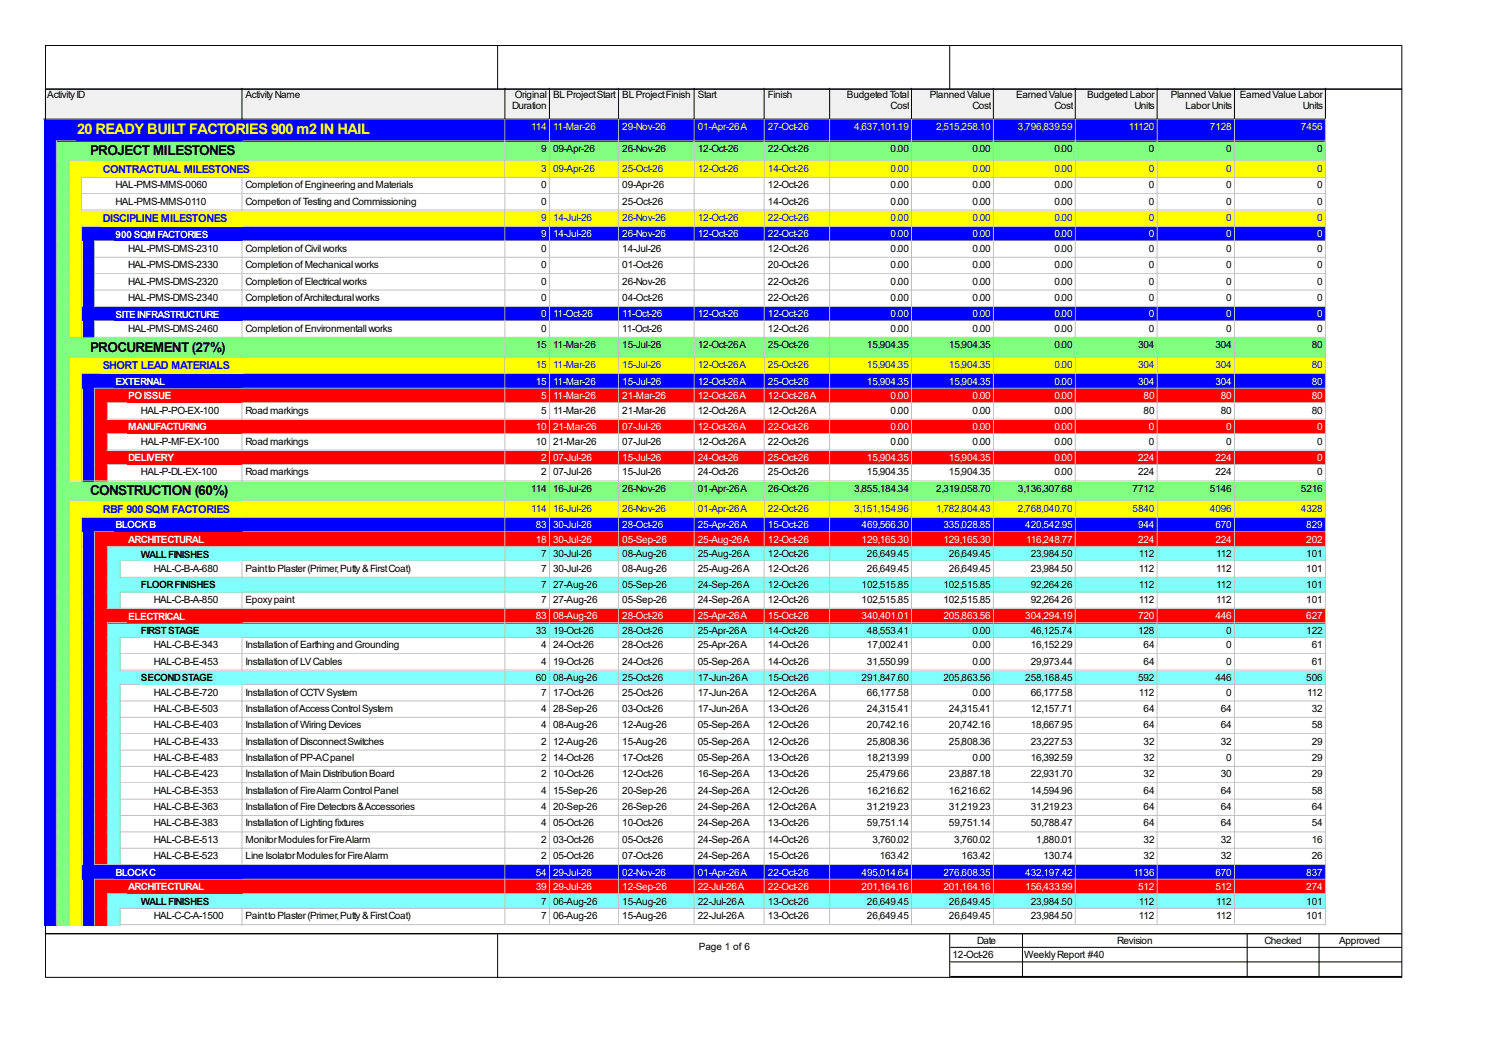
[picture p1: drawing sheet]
<svg xmlns="http://www.w3.org/2000/svg" width="420mm" height="297mm" viewBox="0 0 420 297" stroke-linecap="round" stroke-linejoin="round" font-family="sans-serif">
<defs><g id="words">
<text font-size="4.1" fill="#ff0" x="21.6" y="37.5">20 READY BUILT FACTORIES 900 m2 IN HAIL</text>
<g font-size="3.8">
<text x="25.1" y="43.4">PROJECT MILESTONES</text>
<text x="25.1" y="98.3">PROCUREMENT (27%)</text>
<text x="25.1" y="138.4">CONSTRUCTION (60%)</text>
</g>
<g font-size="3" fill="#00f">
<text x="28.7" y="48.3">CONTRACTUAL MILESTONES</text>
<text x="28.7" y="62">DISCIPLINE MILESTONES</text>
<text x="28.7" y="103.2">SHORT LEAD MATERIALS</text>
<text x="28.7" y="143.3">RBF 900 SQM FACTORIES</text>
</g>
<g font-size="2.8">
<text x="13.2" y="27.4">Activity ID</text>
<text x="68.6" y="27.4">Activity Name</text>
<text x="143.8" y="27.4">Original</text>
<text x="154.4" y="27.4">BL Project Start</text>
<text x="173.8" y="27.4">BL Project Finish</text>
<text x="194.9" y="27.4">Start</text>
<text x="214.4" y="27.4">Finish</text>
<text x="236.5" y="27.4">Budgeted Total</text>
<text x="259.6" y="27.4">Planned Value</text>
<text x="283.8" y="27.4">Earned Value</text>
<text x="303.6" y="27.4">Budgeted Labor</text>
<text x="326.9" y="27.4">Planned Value</text>
<text x="346.2" y="27.4">Earned Value Labor</text>
<text x="143" y="30.5">Duration</text>
<text x="248.7" y="30.5">Cost</text>
<text x="271.6" y="30.5">Cost</text>
<text x="294.4" y="30.5">Cost</text>
<text x="316.8" y="30.5">Units</text>
<text x="331" y="30.5">Labor Units</text>
<text x="363.8" y="30.5">Units</text>
<text x="151.1" y="42.4">9</text>
<text x="154.4" y="42.4">09-Apr-26</text>
<text x="173.8" y="42.4">26-Nov-26</text>
<text x="194.9" y="42.4">12-Oct-26</text>
<text x="214.4" y="42.4">22-Oct-26</text>
<text x="248.7" y="42.4">0.00</text>
<text x="271.6" y="42.4">0.00</text>
<text x="294.4" y="42.4">0.00</text>
<text x="320.8" y="42.4">0</text>
<text x="342.4" y="42.4">0</text>
<text x="367.8" y="42.4">0</text>
<text x="32.3" y="52.6">HAL-PMS-MMS-0060</text>
<text x="68.6" y="52.6">Completion of Engineering and Materials</text>
<text x="151.1" y="52.6">0</text>
<text x="173.8" y="52.6">09-Apr-26</text>
<text x="214.4" y="52.6">12-Oct-26</text>
<text x="248.7" y="52.6">0.00</text>
<text x="271.6" y="52.6">0.00</text>
<text x="294.4" y="52.6">0.00</text>
<text x="320.8" y="52.6">0</text>
<text x="342.4" y="52.6">0</text>
<text x="367.8" y="52.6">0</text>
<text x="32.3" y="57.2">HAL-PMS-MMS-0110</text>
<text x="68.6" y="57.2">Competion of Testing and Commissioning</text>
<text x="151.1" y="57.2">0</text>
<text x="173.8" y="57.2">25-Oct-26</text>
<text x="214.4" y="57.2">14-Oct-26</text>
<text x="248.7" y="57.2">0.00</text>
<text x="271.6" y="57.2">0.00</text>
<text x="294.4" y="57.2">0.00</text>
<text x="320.8" y="57.2">0</text>
<text x="342.4" y="57.2">0</text>
<text x="367.8" y="57.2">0</text>
<text x="35.8" y="70.4">HAL-PMS-DMS-2310</text>
<text x="68.6" y="70.4">Completion of Civil works</text>
<text x="151.1" y="70.4">0</text>
<text x="173.8" y="70.4">14-Jul-26</text>
<text x="214.4" y="70.4">12-Oct-26</text>
<text x="248.7" y="70.4">0.00</text>
<text x="271.6" y="70.4">0.00</text>
<text x="294.4" y="70.4">0.00</text>
<text x="320.8" y="70.4">0</text>
<text x="342.4" y="70.4">0</text>
<text x="367.8" y="70.4">0</text>
<text x="35.8" y="74.9">HAL-PMS-DMS-2330</text>
<text x="68.6" y="74.9">Completion of Mechanical works</text>
<text x="151.1" y="74.9">0</text>
<text x="173.8" y="74.9">01-Oct-26</text>
<text x="214.4" y="74.9">20-Oct-26</text>
<text x="248.7" y="74.9">0.00</text>
<text x="271.6" y="74.9">0.00</text>
<text x="294.4" y="74.9">0.00</text>
<text x="320.8" y="74.9">0</text>
<text x="342.4" y="74.9">0</text>
<text x="367.8" y="74.9">0</text>
<text x="35.8" y="79.5">HAL-PMS-DMS-2320</text>
<text x="68.6" y="79.5">Completion of Electrical works</text>
<text x="151.1" y="79.5">0</text>
<text x="173.8" y="79.5">26-Nov-26</text>
<text x="214.4" y="79.5">22-Oct-26</text>
<text x="248.7" y="79.5">0.00</text>
<text x="271.6" y="79.5">0.00</text>
<text x="294.4" y="79.5">0.00</text>
<text x="320.8" y="79.5">0</text>
<text x="342.4" y="79.5">0</text>
<text x="367.8" y="79.5">0</text>
<text x="35.8" y="84.1">HAL-PMS-DMS-2340</text>
<text x="68.6" y="84.1">Completion of Architectural works</text>
<text x="151.1" y="84.1">0</text>
<text x="173.8" y="84.1">04-Oct-26</text>
<text x="214.4" y="84.1">22-Oct-26</text>
<text x="248.7" y="84.1">0.00</text>
<text x="271.6" y="84.1">0.00</text>
<text x="294.4" y="84.1">0.00</text>
<text x="320.8" y="84.1">0</text>
<text x="342.4" y="84.1">0</text>
<text x="367.8" y="84.1">0</text>
<text x="35.8" y="92.7">HAL-PMS-DMS-2460</text>
<text x="68.6" y="92.7">Completion of Environmentall works</text>
<text x="151.1" y="92.7">0</text>
<text x="173.8" y="92.7">11-Oct-26</text>
<text x="214.4" y="92.7">12-Oct-26</text>
<text x="248.7" y="92.7">0.00</text>
<text x="271.6" y="92.7">0.00</text>
<text x="294.4" y="92.7">0.00</text>
<text x="320.8" y="92.7">0</text>
<text x="342.4" y="92.7">0</text>
<text x="367.8" y="92.7">0</text>
<text x="149.6" y="97.3">15</text>
<text x="154.4" y="97.3">11-Mar-26</text>
<text x="173.8" y="97.3">15-Jul-26</text>
<text x="194.9" y="97.3">12-Oct-26 A</text>
<text x="214.4" y="97.3">25-Oct-26</text>
<text x="242.1" y="97.3">15,904.35</text>
<text x="265" y="97.3">15,904.35</text>
<text x="294.4" y="97.3">0.00</text>
<text x="317.8" y="97.3">304</text>
<text x="339.4" y="97.3">304</text>
<text x="366.3" y="97.3">80</text>
<text x="39.4" y="115.6">HAL-P-PO-EX-100</text>
<text x="68.6" y="115.6">Road markings</text>
<text x="151.1" y="115.6">5</text>
<text x="154.4" y="115.6">11-Mar-26</text>
<text x="173.8" y="115.6">21-Mar-26</text>
<text x="194.9" y="115.6">12-Oct-26 A</text>
<text x="214.4" y="115.6">12-Oct-26 A</text>
<text x="248.7" y="115.6">0.00</text>
<text x="271.6" y="115.6">0.00</text>
<text x="294.4" y="115.6">0.00</text>
<text x="319.3" y="115.6">80</text>
<text x="340.9" y="115.6">80</text>
<text x="366.3" y="115.6">80</text>
<text x="39.4" y="124.2">HAL-P-MF-EX-100</text>
<text x="68.6" y="124.2">Road markings</text>
<text x="149.6" y="124.2">10</text>
<text x="154.4" y="124.2">21-Mar-26</text>
<text x="173.8" y="124.2">07-Jul-26</text>
<text x="194.9" y="124.2">12-Oct-26 A</text>
<text x="214.4" y="124.2">22-Oct-26</text>
<text x="248.7" y="124.2">0.00</text>
<text x="271.6" y="124.2">0.00</text>
<text x="294.4" y="124.2">0.00</text>
<text x="320.8" y="124.2">0</text>
<text x="342.4" y="124.2">0</text>
<text x="367.8" y="124.2">0</text>
<text x="39.4" y="132.8">HAL-P-DL-EX-100</text>
<text x="68.6" y="132.8">Road markings</text>
<text x="148.3" y="137.4">114</text>
<text x="151.1" y="132.8">2</text>
<text x="154.4" y="132.8">07-Jul-26</text>
<text x="154.4" y="137.4">16-Jul-26</text>
<text x="173.8" y="132.8">15-Jul-26</text>
<text x="173.8" y="137.4">26-Nov-26</text>
<text x="194.9" y="132.8">24-Oct-26</text>
<text x="194.9" y="137.4">01-Apr-26 A</text>
<text x="214.4" y="132.8">25-Oct-26</text>
<text x="214.4" y="137.4">26-Oct-26</text>
<text x="238.5" y="137.4">3,855,184.34</text>
<text x="242.1" y="132.8">15,904.35</text>
<text x="261.4" y="137.4">2,319,058.70</text>
<text x="265" y="132.8">15,904.35</text>
<text x="284.3" y="137.4">3,136,307.68</text>
<text x="294.4" y="132.8">0.00</text>
<text x="316.3" y="137.4">7712</text>
<text x="317.8" y="132.8">224</text>
<text x="337.9" y="137.4">5146</text>
<text x="339.4" y="132.8">224</text>
<text x="363.3" y="137.4">5216</text>
<text x="367.8" y="132.8">0</text>
<text x="39.4" y="155.8">WALL FINISHES</text>
<text x="151.1" y="155.7">7</text>
<text x="154.4" y="155.7">30-Jul-26</text>
<text x="173.8" y="155.7">08-Aug-26</text>
<text x="194.9" y="155.7">25-Aug-26 A</text>
<text x="214.4" y="155.7">12-Oct-26</text>
<text x="242.1" y="155.7">26,649.45</text>
<text x="265" y="155.7">26,649.45</text>
<text x="287.8" y="155.7">23,984.50</text>
<text x="318.1" y="155.7">112</text>
<text x="339.6" y="155.7">112</text>
<text x="364.8" y="155.7">101</text>
<text x="42.9" y="159.8">HAL-C-B-A-680</text>
<text x="68.6" y="159.8">Paint to Plaster (Primer, Putty &amp; First Coat)</text>
<text x="151.1" y="159.8">7</text>
<text x="154.4" y="159.8">30-Jul-26</text>
<text x="173.8" y="159.8">08-Aug-26</text>
<text x="194.9" y="159.8">25-Aug-26 A</text>
<text x="214.4" y="159.8">12-Oct-26</text>
<text x="242.1" y="159.8">26,649.45</text>
<text x="265" y="159.8">26,649.45</text>
<text x="287.8" y="159.8">23,984.50</text>
<text x="318.1" y="159.8">112</text>
<text x="339.6" y="159.8">112</text>
<text x="364.8" y="159.8">101</text>
<text x="39.4" y="164.4">FLOOR FINISHES</text>
<text x="151.1" y="164.3">7</text>
<text x="154.4" y="164.3">27-Aug-26</text>
<text x="173.8" y="164.3">05-Sep-26</text>
<text x="194.9" y="164.3">24-Sep-26 A</text>
<text x="214.4" y="164.3">12-Oct-26</text>
<text x="240.6" y="164.3">102,515.85</text>
<text x="263.4" y="164.3">102,515.85</text>
<text x="287.8" y="164.3">92,264.26</text>
<text x="318.1" y="164.3">112</text>
<text x="339.6" y="164.3">112</text>
<text x="364.8" y="164.3">101</text>
<text x="42.9" y="168.4">HAL-C-B-A-850</text>
<text x="68.6" y="168.4">Epoxy paint</text>
<text x="151.1" y="168.4">7</text>
<text x="154.4" y="168.4">27-Aug-26</text>
<text x="173.8" y="168.4">05-Sep-26</text>
<text x="194.9" y="168.4">24-Sep-26 A</text>
<text x="214.4" y="168.4">12-Oct-26</text>
<text x="240.6" y="168.4">102,515.85</text>
<text x="263.4" y="168.4">102,515.85</text>
<text x="287.8" y="168.4">92,264.26</text>
<text x="318.1" y="168.4">112</text>
<text x="339.6" y="168.4">112</text>
<text x="364.8" y="168.4">101</text>
<text x="39.4" y="177.2">FIRST STAGE</text>
<text x="149.6" y="177.1">33</text>
<text x="154.4" y="177.1">19-Oct-26</text>
<text x="173.8" y="177.1">28-Oct-26</text>
<text x="194.9" y="177.1">25-Apr-26 A</text>
<text x="214.4" y="177.1">14-Oct-26</text>
<text x="242.1" y="177.1">48,553.41</text>
<text x="271.6" y="177.1">0.00</text>
<text x="287.8" y="177.1">46,125.74</text>
<text x="317.8" y="177.1">128</text>
<text x="342.4" y="177.1">0</text>
<text x="364.8" y="177.1">122</text>
<text x="42.9" y="181.1">HAL-C-B-E-343</text>
<text x="42.9" y="185.7">HAL-C-B-E-453</text>
<text x="68.6" y="181.1">Installation of Earthing and Grounding</text>
<text x="68.6" y="185.7">Installation of LV Cables</text>
<text x="151.1" y="181.1">4</text>
<text x="151.1" y="185.7">4</text>
<text x="154.4" y="181.1">24-Oct-26</text>
<text x="154.4" y="185.7">19-Oct-26</text>
<text x="173.8" y="181.1">28-Oct-26</text>
<text x="173.8" y="185.7">24-Oct-26</text>
<text x="194.9" y="181.1">25-Apr-26 A</text>
<text x="194.9" y="185.7">05-Sep-26 A</text>
<text x="214.4" y="181.1">14-Oct-26</text>
<text x="214.4" y="185.7">14-Oct-26</text>
<text x="242.1" y="181.1">17,002.41</text>
<text x="242.1" y="185.7">31,550.99</text>
<text x="271.6" y="181.1">0.00</text>
<text x="271.6" y="185.7">0.00</text>
<text x="287.8" y="181.1">16,152.29</text>
<text x="287.8" y="185.7">29,973.44</text>
<text x="319.3" y="181.1">64</text>
<text x="319.3" y="185.7">64</text>
<text x="342.4" y="181.1">0</text>
<text x="342.4" y="185.7">0</text>
<text x="366.3" y="181.1">61</text>
<text x="366.3" y="185.7">61</text>
<text x="39.4" y="190.4">SECOND STAGE</text>
<text x="149.6" y="190.3">60</text>
<text x="154.4" y="190.3">08-Aug-26</text>
<text x="173.8" y="190.3">25-Oct-26</text>
<text x="194.9" y="190.3">17-Jun-26 A</text>
<text x="214.4" y="190.3">15-Oct-26</text>
<text x="240.6" y="190.3">291,847.60</text>
<text x="263.4" y="190.3">205,863.56</text>
<text x="286.3" y="190.3">258,168.45</text>
<text x="317.8" y="190.3">592</text>
<text x="339.4" y="190.3">446</text>
<text x="364.8" y="190.3">506</text>
<text x="42.9" y="194.4">HAL-C-B-E-720</text>
<text x="68.6" y="194.4">Installation of CCTV System</text>
<text x="151.1" y="194.4">7</text>
<text x="154.4" y="194.4">17-Oct-26</text>
<text x="173.8" y="194.4">25-Oct-26</text>
<text x="194.9" y="194.4">17-Jun-26 A</text>
<text x="214.4" y="194.4">12-Oct-26 A</text>
<text x="242.1" y="194.4">66,177.58</text>
<text x="271.6" y="194.4">0.00</text>
<text x="287.8" y="194.4">66,177.58</text>
<text x="318.1" y="194.4">112</text>
<text x="342.4" y="194.4">0</text>
<text x="365" y="194.4">112</text>
<text x="42.9" y="198.9">HAL-C-B-E-503</text>
<text x="42.9" y="203.5">HAL-C-B-E-403</text>
<text x="68.6" y="198.9">Installation of Access Control System</text>
<text x="68.6" y="203.5">Installation of Wiring Devices</text>
<text x="151.1" y="198.9">4</text>
<text x="151.1" y="203.5">4</text>
<text x="154.4" y="198.9">28-Sep-26</text>
<text x="154.4" y="203.5">08-Aug-26</text>
<text x="173.8" y="198.9">03-Oct-26</text>
<text x="173.8" y="203.5">12-Aug-26</text>
<text x="194.9" y="198.9">17-Jun-26 A</text>
<text x="194.9" y="203.5">05-Sep-26 A</text>
<text x="214.4" y="198.9">13-Oct-26</text>
<text x="214.4" y="203.5">12-Oct-26</text>
<text x="242.1" y="198.9">24,315.41</text>
<text x="242.1" y="203.5">20,742.16</text>
<text x="265" y="198.9">24,315.41</text>
<text x="265" y="203.5">20,742.16</text>
<text x="287.8" y="198.9">12,157.71</text>
<text x="287.8" y="203.5">18,667.95</text>
<text x="319.3" y="198.9">64</text>
<text x="319.3" y="203.5">64</text>
<text x="340.9" y="198.9">64</text>
<text x="340.9" y="203.5">64</text>
<text x="366.3" y="198.9">32</text>
<text x="366.3" y="203.5">58</text>
<text x="42.9" y="208.1">HAL-C-B-E-433</text>
<text x="68.6" y="208.1">Installation of Disconnect Switches</text>
<text x="151.1" y="208.1">2</text>
<text x="154.4" y="208.1">12-Aug-26</text>
<text x="173.8" y="208.1">15-Aug-26</text>
<text x="194.9" y="208.1">05-Sep-26 A</text>
<text x="214.4" y="208.1">12-Oct-26</text>
<text x="242.1" y="208.1">25,808.36</text>
<text x="265" y="208.1">25,808.36</text>
<text x="287.8" y="208.1">23,227.53</text>
<text x="319.3" y="208.1">32</text>
<text x="340.9" y="208.1">32</text>
<text x="366.3" y="208.1">29</text>
<text x="42.9" y="212.6">HAL-C-B-E-483</text>
<text x="68.6" y="212.6">Installation of PP-AC panel</text>
<text x="151.1" y="212.6">2</text>
<text x="154.4" y="212.6">14-Oct-26</text>
<text x="173.8" y="212.6">17-Oct-26</text>
<text x="194.9" y="212.6">05-Sep-26 A</text>
<text x="214.4" y="212.6">13-Oct-26</text>
<text x="242.1" y="212.6">18,213.99</text>
<text x="271.6" y="212.6">0.00</text>
<text x="287.8" y="212.6">16,392.59</text>
<text x="319.3" y="212.6">32</text>
<text x="342.4" y="212.6">0</text>
<text x="366.3" y="212.6">29</text>
<text x="42.9" y="217.2">HAL-C-B-E-423</text>
<text x="42.9" y="221.8">HAL-C-B-E-353</text>
<text x="68.6" y="217.2">Installation of Main Distribution Board</text>
<text x="68.6" y="221.8">Installation of Fire Alarm Control Panel</text>
<text x="151.1" y="217.2">2</text>
<text x="151.1" y="221.8">4</text>
<text x="154.4" y="217.2">10-Oct-26</text>
<text x="154.4" y="221.8">15-Sep-26</text>
<text x="173.8" y="217.2">12-Oct-26</text>
<text x="173.8" y="221.8">20-Sep-26</text>
<text x="194.9" y="217.2">16-Sep-26 A</text>
<text x="194.9" y="221.8">24-Sep-26 A</text>
<text x="214.4" y="217.2">13-Oct-26</text>
<text x="214.4" y="221.8">12-Oct-26</text>
<text x="242.1" y="217.2">25,479.66</text>
<text x="242.1" y="221.8">16,216.62</text>
<text x="265" y="217.2">23,887.18</text>
<text x="265" y="221.8">16,216.62</text>
<text x="287.8" y="217.2">22,931.70</text>
<text x="287.8" y="221.8">14,594.96</text>
<text x="319.3" y="217.2">32</text>
<text x="319.3" y="221.8">64</text>
<text x="340.9" y="217.2">30</text>
<text x="340.9" y="221.8">64</text>
<text x="366.3" y="217.2">29</text>
<text x="366.3" y="221.8">58</text>
<text x="42.9" y="226.4">HAL-C-B-E-363</text>
<text x="68.6" y="226.4">Installation of Fire Detectors &amp; Accessories</text>
<text x="151.1" y="226.4">4</text>
<text x="154.4" y="226.4">20-Sep-26</text>
<text x="173.8" y="226.4">26-Sep-26</text>
<text x="194.9" y="226.4">24-Sep-26 A</text>
<text x="214.4" y="226.4">12-Oct-26 A</text>
<text x="242.1" y="226.4">31,219.23</text>
<text x="265" y="226.4">31,219.23</text>
<text x="287.8" y="226.4">31,219.23</text>
<text x="319.3" y="226.4">64</text>
<text x="340.9" y="226.4">64</text>
<text x="366.3" y="226.4">64</text>
<text x="42.9" y="230.9">HAL-C-B-E-383</text>
<text x="68.6" y="230.9">Installation of Lighting fixtures</text>
<text x="151.1" y="230.9">4</text>
<text x="154.4" y="230.9">05-Oct-26</text>
<text x="173.8" y="230.9">10-Oct-26</text>
<text x="194.9" y="230.9">24-Sep-26 A</text>
<text x="214.4" y="230.9">13-Oct-26</text>
<text x="242.1" y="230.9">59,751.14</text>
<text x="265" y="230.9">59,751.14</text>
<text x="287.8" y="230.9">50,788.47</text>
<text x="319.3" y="230.9">64</text>
<text x="340.9" y="230.9">64</text>
<text x="366.3" y="230.9">54</text>
<text x="42.9" y="235.5">HAL-C-B-E-513</text>
<text x="68.6" y="235.5">Monitor Modules for Fire Alarm</text>
<text x="151.1" y="235.5">2</text>
<text x="154.4" y="235.5">03-Oct-26</text>
<text x="173.8" y="235.5">05-Oct-26</text>
<text x="194.9" y="235.5">24-Sep-26 A</text>
<text x="214.4" y="235.5">14-Oct-26</text>
<text x="243.6" y="235.5">3,760.02</text>
<text x="266.5" y="235.5">3,760.02</text>
<text x="289.3" y="235.5">1,880.01</text>
<text x="319.3" y="235.5">32</text>
<text x="340.9" y="235.5">32</text>
<text x="366.3" y="235.5">16</text>
<text x="42.9" y="240.1">HAL-C-B-E-523</text>
<text x="68.6" y="240.1">Line Isolator Modules for Fire Alarm</text>
<text x="151.1" y="240.1">2</text>
<text x="154.4" y="240.1">05-Oct-26</text>
<text x="173.8" y="240.1">07-Oct-26</text>
<text x="194.9" y="240.1">24-Sep-26 A</text>
<text x="214.4" y="240.1">15-Oct-26</text>
<text x="245.7" y="240.1">163.42</text>
<text x="268.5" y="240.1">163.42</text>
<text x="291.4" y="240.1">130.74</text>
<text x="319.3" y="240.1">32</text>
<text x="340.9" y="240.1">32</text>
<text x="366.3" y="240.1">26</text>
<text x="39.4" y="252.9">WALL FINISHES</text>
<text x="42.9" y="256.8">HAL-C-C-A-1500</text>
<text x="68.6" y="256.8">Paint to Plaster (Primer, Putty &amp; First Coat)</text>
<text x="151.1" y="252.8">7</text>
<text x="151.1" y="256.8">7</text>
<text x="154.4" y="252.8">06-Aug-26</text>
<text x="154.4" y="256.8">06-Aug-26</text>
<text x="173.8" y="252.8">15-Aug-26</text>
<text x="173.8" y="256.8">15-Aug-26</text>
<text x="194.9" y="252.8">22-Jul-26 A</text>
<text x="194.9" y="256.8">22-Jul-26 A</text>
<text x="214.4" y="252.8">13-Oct-26</text>
<text x="214.4" y="256.8">13-Oct-26</text>
<text x="242.1" y="252.8">26,649.45</text>
<text x="242.1" y="256.8">26,649.45</text>
<text x="265" y="252.8">26,649.45</text>
<text x="265" y="256.8">26,649.45</text>
<text x="287.8" y="252.8">23,984.50</text>
<text x="287.8" y="256.8">23,984.50</text>
<text x="318.1" y="252.8">112</text>
<text x="318.1" y="256.8">112</text>
<text x="339.6" y="252.8">112</text>
<text x="339.6" y="256.8">112</text>
<text x="364.8" y="252.8">101</text>
<text x="364.8" y="256.8">101</text>
<text x="272.8" y="263.7">Date</text>
<text x="312" y="263.7">Revision</text>
<text x="353.1" y="263.7">Checked</text>
<text x="373.9" y="263.7">Approved</text>
<text x="195.1" y="265.5">Page 1 of 6</text>
<text x="266" y="267.8">12-Oct-26</text>
<text x="286" y="267.8">Weekly Report #40</text>
</g>
<g font-size="2.8" fill="#ff0">
<text x="148.3" y="36.3">114</text>
<text x="154.4" y="36.3">11-Mar-26</text>
<text x="173.8" y="36.3">29-Nov-26</text>
<text x="194.9" y="36.3">01-Apr-26 A</text>
<text x="214.4" y="36.3">27-Oct-26</text>
<text x="238.5" y="36.3">4,637,101.19</text>
<text x="261.4" y="36.3">2,515,258.10</text>
<text x="284.3" y="36.3">3,796,839.59</text>
<text x="315.3" y="36.3">11120</text>
<text x="337.9" y="36.3">7128</text>
<text x="363.3" y="36.3">7456</text>
</g>
<g font-size="2.8" fill="#00f">
<text x="151.1" y="48">3</text>
<text x="154.4" y="48">09-Apr-26</text>
<text x="173.8" y="48">25-Oct-26</text>
<text x="194.9" y="48">12-Oct-26</text>
<text x="214.4" y="48">14-Oct-26</text>
<text x="248.7" y="48">0.00</text>
<text x="271.6" y="48">0.00</text>
<text x="294.4" y="48">0.00</text>
<text x="320.8" y="48">0</text>
<text x="342.4" y="48">0</text>
<text x="367.8" y="48">0</text>
<text x="151.1" y="61.7">9</text>
<text x="154.4" y="61.7">14-Jul-26</text>
<text x="173.8" y="61.7">26-Nov-26</text>
<text x="194.9" y="61.7">12-Oct-26</text>
<text x="214.4" y="61.7">22-Oct-26</text>
<text x="248.7" y="61.7">0.00</text>
<text x="271.6" y="61.7">0.00</text>
<text x="294.4" y="61.7">0.00</text>
<text x="320.8" y="61.7">0</text>
<text x="342.4" y="61.7">0</text>
<text x="367.8" y="61.7">0</text>
<text x="149.6" y="102.9">15</text>
<text x="154.4" y="102.9">11-Mar-26</text>
<text x="173.8" y="102.9">15-Jul-26</text>
<text x="194.9" y="102.9">12-Oct-26 A</text>
<text x="214.4" y="102.9">25-Oct-26</text>
<text x="242.1" y="102.9">15,904.35</text>
<text x="265" y="102.9">15,904.35</text>
<text x="294.4" y="102.9">0.00</text>
<text x="317.8" y="102.9">304</text>
<text x="339.4" y="102.9">304</text>
<text x="366.3" y="102.9">80</text>
<text x="148.3" y="143">114</text>
<text x="154.4" y="143">16-Jul-26</text>
<text x="173.8" y="143">26-Nov-26</text>
<text x="194.9" y="143">01-Apr-26 A</text>
<text x="214.4" y="143">22-Oct-26</text>
<text x="238.5" y="143">3,151,154.96</text>
<text x="261.4" y="143">1,782,804.43</text>
<text x="284.3" y="143">2,768,040.70</text>
<text x="316.3" y="143">5840</text>
<text x="337.9" y="143">4096</text>
<text x="363.3" y="143">4328</text>
</g>
<g font-size="2.8" fill="#fff">
<text x="32.3" y="66.4">900 SQM FACTORIES</text>
<text x="151.1" y="66.3">9</text>
<text x="154.4" y="66.3">14-Jul-26</text>
<text x="173.8" y="66.3">26-Nov-26</text>
<text x="194.9" y="66.3">12-Oct-26</text>
<text x="214.4" y="66.3">22-Oct-26</text>
<text x="248.7" y="66.3">0.00</text>
<text x="271.6" y="66.3">0.00</text>
<text x="294.4" y="66.3">0.00</text>
<text x="320.8" y="66.3">0</text>
<text x="342.4" y="66.3">0</text>
<text x="367.8" y="66.3">0</text>
<text x="32.3" y="88.7">SITE INFRASTRUCTURE</text>
<text x="151.1" y="88.6">0</text>
<text x="154.4" y="88.6">11-Oct-26</text>
<text x="173.8" y="88.6">11-Oct-26</text>
<text x="194.9" y="88.6">12-Oct-26</text>
<text x="214.4" y="88.6">12-Oct-26</text>
<text x="248.7" y="88.6">0.00</text>
<text x="271.6" y="88.6">0.00</text>
<text x="294.4" y="88.6">0.00</text>
<text x="320.8" y="88.6">0</text>
<text x="342.4" y="88.6">0</text>
<text x="367.8" y="88.6">0</text>
<text x="32.3" y="107.5">EXTERNAL</text>
<text x="149.6" y="107.4">15</text>
<text x="154.4" y="107.4">11-Mar-26</text>
<text x="173.8" y="107.4">15-Jul-26</text>
<text x="194.9" y="107.4">12-Oct-26 A</text>
<text x="214.4" y="107.4">25-Oct-26</text>
<text x="242.1" y="107.4">15,904.35</text>
<text x="265" y="107.4">15,904.35</text>
<text x="294.4" y="107.4">0.00</text>
<text x="317.8" y="107.4">304</text>
<text x="339.4" y="107.4">304</text>
<text x="366.3" y="107.4">80</text>
<text x="35.8" y="111.6">PO ISSUE</text>
<text x="151.1" y="111.5">5</text>
<text x="154.4" y="111.5">11-Mar-26</text>
<text x="173.8" y="111.5">21-Mar-26</text>
<text x="194.9" y="111.5">12-Oct-26 A</text>
<text x="214.4" y="111.5">12-Oct-26 A</text>
<text x="248.7" y="111.5">0.00</text>
<text x="271.6" y="111.5">0.00</text>
<text x="294.4" y="111.5">0.00</text>
<text x="319.3" y="111.5">80</text>
<text x="340.9" y="111.5">80</text>
<text x="366.3" y="111.5">80</text>
<text x="35.8" y="120.2">MANUFACTURING</text>
<text x="149.6" y="120.1">10</text>
<text x="154.4" y="120.1">21-Mar-26</text>
<text x="173.8" y="120.1">07-Jul-26</text>
<text x="194.9" y="120.1">12-Oct-26 A</text>
<text x="214.4" y="120.1">22-Oct-26</text>
<text x="248.7" y="120.1">0.00</text>
<text x="271.6" y="120.1">0.00</text>
<text x="294.4" y="120.1">0.00</text>
<text x="320.8" y="120.1">0</text>
<text x="342.4" y="120.1">0</text>
<text x="367.8" y="120.1">0</text>
<text x="35.8" y="128.9">DELIVERY</text>
<text x="151.1" y="128.8">2</text>
<text x="154.4" y="128.8">07-Jul-26</text>
<text x="173.8" y="128.8">15-Jul-26</text>
<text x="194.9" y="128.8">24-Oct-26</text>
<text x="214.4" y="128.8">25-Oct-26</text>
<text x="242.1" y="128.8">15,904.35</text>
<text x="265" y="128.8">15,904.35</text>
<text x="294.4" y="128.8">0.00</text>
<text x="317.8" y="128.8">224</text>
<text x="339.4" y="128.8">224</text>
<text x="367.8" y="128.8">0</text>
<text x="32.3" y="147.7">BLOCK B</text>
<text x="149.6" y="147.6">83</text>
<text x="154.4" y="147.6">30-Jul-26</text>
<text x="173.8" y="147.6">28-Oct-26</text>
<text x="194.9" y="147.6">25-Apr-26 A</text>
<text x="214.4" y="147.6">15-Oct-26</text>
<text x="240.6" y="147.6">469,566.30</text>
<text x="263.4" y="147.6">335,028.85</text>
<text x="286.3" y="147.6">420,542.95</text>
<text x="317.8" y="147.6">944</text>
<text x="339.4" y="147.6">670</text>
<text x="364.8" y="147.6">829</text>
<text x="35.8" y="151.7">ARCHITECTURAL</text>
<text x="149.6" y="151.6">18</text>
<text x="154.4" y="151.6">30-Jul-26</text>
<text x="173.8" y="151.6">05-Sep-26</text>
<text x="194.9" y="151.6">25-Aug-26 A</text>
<text x="214.4" y="151.6">12-Oct-26</text>
<text x="240.6" y="151.6">129,165.30</text>
<text x="263.4" y="151.6">129,165.30</text>
<text x="286.6" y="151.6">116,248.77</text>
<text x="317.8" y="151.6">224</text>
<text x="339.4" y="151.6">224</text>
<text x="364.8" y="151.6">202</text>
<text x="35.8" y="173.1">ELECTRICAL</text>
<text x="149.6" y="173">83</text>
<text x="154.4" y="173">08-Aug-26</text>
<text x="173.8" y="173">28-Oct-26</text>
<text x="194.9" y="173">25-Apr-26 A</text>
<text x="214.4" y="173">15-Oct-26</text>
<text x="240.6" y="173">340,401.01</text>
<text x="263.4" y="173">205,863.56</text>
<text x="286.3" y="173">304,294.19</text>
<text x="317.8" y="173">720</text>
<text x="339.4" y="173">446</text>
<text x="364.8" y="173">627</text>
<text x="32.3" y="244.7">BLOCK C</text>
<text x="149.6" y="244.6">54</text>
<text x="154.4" y="244.6">29-Jul-26</text>
<text x="173.8" y="244.6">02-Nov-26</text>
<text x="194.9" y="244.6">01-Apr-26 A</text>
<text x="214.4" y="244.6">22-Oct-26</text>
<text x="240.6" y="244.6">495,014.64</text>
<text x="263.4" y="244.6">276,608.35</text>
<text x="286.3" y="244.6">432,197.42</text>
<text x="316.5" y="244.6">1136</text>
<text x="339.4" y="244.6">670</text>
<text x="364.8" y="244.6">837</text>
<text x="35.8" y="248.8">ARCHITECTURAL</text>
<text x="149.6" y="248.7">39</text>
<text x="154.4" y="248.7">29-Jul-26</text>
<text x="173.8" y="248.7">12-Sep-26</text>
<text x="194.9" y="248.7">22-Jul-26 A</text>
<text x="214.4" y="248.7">22-Oct-26</text>
<text x="240.6" y="248.7">201,164.16</text>
<text x="263.4" y="248.7">201,164.16</text>
<text x="286.3" y="248.7">156,433.99</text>
<text x="317.8" y="248.7">512</text>
<text x="339.4" y="248.7">512</text>
<text x="364.8" y="248.7">274</text>
</g>
</g></defs>
<path d="M12.4 24.6h55.4v8.9h-55.4z" fill="#f0f0f0"/>
<path d="M67.6 24.6v8.7h-55.4" fill="none" stroke="#000" stroke-width=".28"/>
<path d="M67.8 24.6h73.4v8.9h-73.4z" fill="#f0f0f0"/>
<path d="M141 24.6v8.7h-73.4" fill="none" stroke="#000" stroke-width=".28"/>
<path d="M141.2 24.6h12.5v8.9h-12.5z" fill="#f0f0f0"/>
<path d="M153.4 24.6v8.7h-12.4" fill="none" stroke="#000" stroke-width=".28"/>
<path d="M153.7 24.6h19.3v8.9h-19.3z" fill="#f0f0f0"/>
<path d="M172.7 24.6v8.7h-19.3" fill="none" stroke="#000" stroke-width=".28"/>
<path d="M173 24.6h21.1v8.9h-21.1z" fill="#f0f0f0"/>
<path d="M193.8 24.6v8.7h-21.1" fill="none" stroke="#000" stroke-width=".28"/>
<path d="M194.1 24.6h19.6v8.9h-19.6z" fill="#f0f0f0"/>
<path d="M213.4 24.6v8.7h-19.6" fill="none" stroke="#000" stroke-width=".28"/>
<path d="M213.7 24.6h18.2v8.9h-18.2z" fill="#f0f0f0"/>
<path d="M231.7 24.6v8.7h-18.3" fill="none" stroke="#000" stroke-width=".28"/>
<path d="M231.9 24.6h22.9v8.9h-22.9z" fill="#f0f0f0"/>
<path d="M254.5 24.6v8.7h-22.8" fill="none" stroke="#000" stroke-width=".28"/>
<path d="M254.8 24.6h22.9v8.9h-22.9z" fill="#f0f0f0"/>
<path d="M277.4 24.6v8.7h-22.9" fill="none" stroke="#000" stroke-width=".28"/>
<path d="M277.7 24.6h22.8v8.9h-22.8z" fill="#f0f0f0"/>
<path d="M300.3 24.6v8.7h-22.9" fill="none" stroke="#000" stroke-width=".28"/>
<path d="M300.5 24.6h22.9v8.9h-22.9z" fill="#f0f0f0"/>
<path d="M323.1 24.6v8.7h-22.8" fill="none" stroke="#000" stroke-width=".28"/>
<path d="M323.4 24.6h21.6v8.9h-21.6z" fill="#f0f0f0"/>
<path d="M344.7 24.6v8.7h-21.6" fill="none" stroke="#000" stroke-width=".28"/>
<path d="M345 24.6h25.4v8.9h-25.4z" fill="#f0f0f0"/>
<path d="M370.1 24.6v8.7h-25.4" fill="none" stroke="#000" stroke-width=".28"/>
<path d="M12.4 33.5h55.4v6.1h-55.4z" fill="#00f"/>
<path d="M15.8 39.4h52" fill="none" stroke="#c0c0c0" stroke-width=".28"/>
<g fill="#00f">
<path d="M67.8 33.5h73.4v6.1h-73.4z"/>
<path d="M21.3 33.8h119.2v5.6h-119.2z"/>
</g>
<path d="M141 33.3v6.1h-73.2" fill="none" stroke="#c0c0c0" stroke-width=".28"/>
<g fill="#00f">
<path d="M141.2 33.5h12.5v6.1h-12.5z"/>
<path d="M141.7 33.8h11.2v5.6h-11.2z"/>
</g>
<path d="M153.4 33.3v6.1h-12.2" fill="none" stroke="#c0c0c0" stroke-width=".28"/>
<g fill="#00f">
<path d="M153.7 33.5h19.3v6.1h-19.3z"/>
<path d="M154.2 33.8h18.1v5.6h-18.1z"/>
</g>
<path d="M172.7 33.3v6.1h-19" fill="none" stroke="#c0c0c0" stroke-width=".28"/>
<g fill="#00f">
<path d="M173 33.5h21.1v6.1h-21.1z"/>
<path d="M173.5 33.8h19.8v5.6h-19.8z"/>
</g>
<path d="M193.8 33.3v6.1h-20.8" fill="none" stroke="#c0c0c0" stroke-width=".28"/>
<g fill="#00f">
<path d="M194.1 33.5h19.6v6.1h-19.6z"/>
<path d="M194.6 33.8h18.3v5.6h-18.3z"/>
</g>
<path d="M213.4 33.3v6.1h-19.3" fill="none" stroke="#c0c0c0" stroke-width=".28"/>
<g fill="#00f">
<path d="M213.7 33.5h18.2v6.1h-18.2z"/>
<path d="M214.2 33.8h17v5.6h-17z"/>
</g>
<path d="M231.7 33.3v6.1h-18.1" fill="none" stroke="#c0c0c0" stroke-width=".28"/>
<g fill="#00f">
<path d="M231.9 33.5h22.9v6.1h-22.9z"/>
<path d="M232.5 33.8h21.5v5.6h-21.5z"/>
</g>
<path d="M254.5 33.3v6.1h-22.6" fill="none" stroke="#c0c0c0" stroke-width=".28"/>
<g fill="#00f">
<path d="M254.8 33.5h22.9v6.1h-22.9z"/>
<path d="M255.3 33.8h21.6v5.6h-21.6z"/>
</g>
<path d="M277.4 33.3v6.1h-22.6" fill="none" stroke="#c0c0c0" stroke-width=".28"/>
<g fill="#00f">
<path d="M277.7 33.5h22.8v6.1h-22.8z"/>
<path d="M278.2 33.8h21.6v5.6h-21.6z"/>
</g>
<path d="M300.3 33.3v6.1h-22.6" fill="none" stroke="#c0c0c0" stroke-width=".28"/>
<g fill="#00f">
<path d="M300.5 33.5h22.9v6.1h-22.9z"/>
<path d="M301 33.8h21.6v5.6h-21.6z"/>
</g>
<path d="M323.1 33.3v6.1h-22.6" fill="none" stroke="#c0c0c0" stroke-width=".28"/>
<g fill="#00f">
<path d="M323.4 33.5h21.6v6.1h-21.6z"/>
<path d="M323.9 33.8h20.3v5.6h-20.3z"/>
</g>
<path d="M344.7 33.3v6.1h-21.3" fill="none" stroke="#c0c0c0" stroke-width=".28"/>
<g fill="#00f">
<path d="M345 33.5h25.4v6.1h-25.4z"/>
<path d="M345.5 33.8h24.1v5.6h-24.1z"/>
</g>
<path d="M370.1 33.3v6.1h-25.1" fill="none" stroke="#c0c0c0" stroke-width=".28"/>
<path d="M12.4 39.6h3.6v5.6h-3.6z" fill="#00f"/>
<path d="M15.8 39.4v5.8" fill="none" stroke="#c0c0c0" stroke-width=".28"/>
<path d="M16 39.6h51.8v5.6h-51.8z" fill="#80ff80"/>
<path d="M19.3 45h48.5" fill="none" stroke="#c0c0c0" stroke-width=".28"/>
<g fill="#80ff80">
<path d="M67.8 39.6h73.4v5.6h-73.4z"/>
<path d="M24.9 39.9h115.6v5.1h-115.6z"/>
</g>
<path d="M141 39.4v5.6h-73.2" fill="none" stroke="#c0c0c0" stroke-width=".28"/>
<g fill="#80ff80">
<path d="M141.2 39.6h12.5v5.6h-12.5z"/>
<path d="M141.7 39.9h11.2v5.1h-11.2z"/>
</g>
<path d="M153.4 39.4v5.6h-12.2" fill="none" stroke="#c0c0c0" stroke-width=".28"/>
<g fill="#80ff80">
<path d="M153.7 39.6h19.3v5.6h-19.3z"/>
<path d="M154.2 39.9h18.1v5.1h-18.1z"/>
</g>
<path d="M172.7 39.4v5.6h-19" fill="none" stroke="#c0c0c0" stroke-width=".28"/>
<g fill="#80ff80">
<path d="M173 39.6h21.1v5.6h-21.1z"/>
<path d="M173.5 39.9h19.8v5.1h-19.8z"/>
</g>
<path d="M193.8 39.4v5.6h-20.8" fill="none" stroke="#c0c0c0" stroke-width=".28"/>
<g fill="#80ff80">
<path d="M194.1 39.6h19.6v5.6h-19.6z"/>
<path d="M194.6 39.9h18.3v5.1h-18.3z"/>
</g>
<path d="M213.4 39.4v5.6h-19.3" fill="none" stroke="#c0c0c0" stroke-width=".28"/>
<g fill="#80ff80">
<path d="M213.7 39.6h18.2v5.6h-18.2z"/>
<path d="M214.2 39.9h17v5.1h-17z"/>
</g>
<path d="M231.7 39.4v5.6h-18.1" fill="none" stroke="#c0c0c0" stroke-width=".28"/>
<g fill="#80ff80">
<path d="M231.9 39.6h22.9v5.6h-22.9z"/>
<path d="M232.5 39.9h21.5v5.1h-21.5z"/>
</g>
<path d="M254.5 39.4v5.6h-22.6" fill="none" stroke="#c0c0c0" stroke-width=".28"/>
<g fill="#80ff80">
<path d="M254.8 39.6h22.9v5.6h-22.9z"/>
<path d="M255.3 39.9h21.6v5.1h-21.6z"/>
</g>
<path d="M277.4 39.4v5.6h-22.6" fill="none" stroke="#c0c0c0" stroke-width=".28"/>
<g fill="#80ff80">
<path d="M277.7 39.6h22.8v5.6h-22.8z"/>
<path d="M278.2 39.9h21.6v5.1h-21.6z"/>
</g>
<path d="M300.3 39.4v5.6h-22.6" fill="none" stroke="#c0c0c0" stroke-width=".28"/>
<g fill="#80ff80">
<path d="M300.5 39.6h22.9v5.6h-22.9z"/>
<path d="M301 39.9h21.6v5.1h-21.6z"/>
</g>
<path d="M323.1 39.4v5.6h-22.6" fill="none" stroke="#c0c0c0" stroke-width=".28"/>
<g fill="#80ff80">
<path d="M323.4 39.6h21.6v5.6h-21.6z"/>
<path d="M323.9 39.9h20.3v5.1h-20.3z"/>
</g>
<path d="M344.7 39.4v5.6h-21.3" fill="none" stroke="#c0c0c0" stroke-width=".28"/>
<g fill="#80ff80">
<path d="M345 39.6h25.4v5.6h-25.4z"/>
<path d="M345.5 39.9h24.1v5.1h-24.1z"/>
</g>
<path d="M370.1 39.4v5.6h-25.1" fill="none" stroke="#c0c0c0" stroke-width=".28"/>
<path d="M12.4 45.2h3.6v4.6h-3.6z" fill="#00f"/>
<path d="M15.8 45v4.8" fill="none" stroke="#c0c0c0" stroke-width=".28"/>
<path d="M16 45.2h3.6v4.6h-3.6z" fill="#80ff80"/>
<path d="M19.3 45v4.8" fill="none" stroke="#c0c0c0" stroke-width=".28"/>
<path d="M19.6 45.2h48.2v4.6h-48.2z" fill="#ff0"/>
<path d="M22.9 49.5h44.9" fill="none" stroke="#c0c0c0" stroke-width=".28"/>
<g fill="#ff0">
<path d="M67.8 45.2h73.4v4.6h-73.4z"/>
<path d="M28.4 45.5h112.1v4h-112.1z"/>
</g>
<path d="M141 45v4.5h-73.2" fill="none" stroke="#c0c0c0" stroke-width=".28"/>
<g fill="#ff0">
<path d="M141.2 45.2h12.5v4.6h-12.5z"/>
<path d="M141.7 45.5h11.2v4h-11.2z"/>
</g>
<path d="M153.4 45v4.5h-12.2" fill="none" stroke="#c0c0c0" stroke-width=".28"/>
<g fill="#ff0">
<path d="M153.7 45.2h19.3v4.6h-19.3z"/>
<path d="M154.2 45.5h18.1v4h-18.1z"/>
</g>
<path d="M172.7 45v4.5h-19" fill="none" stroke="#c0c0c0" stroke-width=".28"/>
<g fill="#ff0">
<path d="M173 45.2h21.1v4.6h-21.1z"/>
<path d="M173.5 45.5h19.8v4h-19.8z"/>
</g>
<path d="M193.8 45v4.5h-20.8" fill="none" stroke="#c0c0c0" stroke-width=".28"/>
<g fill="#ff0">
<path d="M194.1 45.2h19.6v4.6h-19.6z"/>
<path d="M194.6 45.5h18.3v4h-18.3z"/>
</g>
<path d="M213.4 45v4.5h-19.3" fill="none" stroke="#c0c0c0" stroke-width=".28"/>
<g fill="#ff0">
<path d="M213.7 45.2h18.2v4.6h-18.2z"/>
<path d="M214.2 45.5h17v4h-17z"/>
</g>
<path d="M231.7 45v4.5h-18.1" fill="none" stroke="#c0c0c0" stroke-width=".28"/>
<g fill="#ff0">
<path d="M231.9 45.2h22.9v4.6h-22.9z"/>
<path d="M232.5 45.5h21.5v4h-21.5z"/>
</g>
<path d="M254.5 45v4.5h-22.6" fill="none" stroke="#c0c0c0" stroke-width=".28"/>
<g fill="#ff0">
<path d="M254.8 45.2h22.9v4.6h-22.9z"/>
<path d="M255.3 45.5h21.6v4h-21.6z"/>
</g>
<path d="M277.4 45v4.5h-22.6" fill="none" stroke="#c0c0c0" stroke-width=".28"/>
<g fill="#ff0">
<path d="M277.7 45.2h22.8v4.6h-22.8z"/>
<path d="M278.2 45.5h21.6v4h-21.6z"/>
</g>
<path d="M300.3 45v4.5h-22.6" fill="none" stroke="#c0c0c0" stroke-width=".28"/>
<g fill="#ff0">
<path d="M300.5 45.2h22.9v4.6h-22.9z"/>
<path d="M301 45.5h21.6v4h-21.6z"/>
</g>
<path d="M323.1 45v4.5h-22.6" fill="none" stroke="#c0c0c0" stroke-width=".28"/>
<g fill="#ff0">
<path d="M323.4 45.2h21.6v4.6h-21.6z"/>
<path d="M323.9 45.5h20.3v4h-20.3z"/>
</g>
<path d="M344.7 45v4.5h-21.3" fill="none" stroke="#c0c0c0" stroke-width=".28"/>
<g fill="#ff0">
<path d="M345 45.2h25.4v4.6h-25.4z"/>
<path d="M345.5 45.5h24.1v4h-24.1z"/>
</g>
<path d="M370.1 45v4.5h-25.1" fill="none" stroke="#c0c0c0" stroke-width=".28"/>
<path d="M12.4 49.8h3.6v4.6h-3.6z" fill="#00f"/>
<path d="M15.8 49.5v4.9" fill="none" stroke="#c0c0c0" stroke-width=".28"/>
<path d="M16 49.8h3.6v4.6h-3.6z" fill="#80ff80"/>
<path d="M19.3 49.5v4.9" fill="none" stroke="#c0c0c0" stroke-width=".28"/>
<path d="M19.6 49.8h3.5v4.6h-3.5z" fill="#ff0"/>
<path d="M22.9 49.5v4.9" fill="none" stroke="#c0c0c0" stroke-width=".28"/>
<path d="M23.1 49.8h44.7v4.6h-44.7z" fill="#fff"/>
<path d="M22.9 54.1h44.9M67.6 49.5v4.9" fill="none" stroke="#c0c0c0" stroke-width=".28"/>
<g fill="#fff">
<path d="M67.8 49.8h73.4v4.6h-73.4z"/>
<path d="M68.3 50h72.2v4.1h-72.2z"/>
</g>
<path d="M141 49.5v4.6h-73.2" fill="none" stroke="#c0c0c0" stroke-width=".28"/>
<g fill="#fff">
<path d="M141.2 49.8h12.5v4.6h-12.5z"/>
<path d="M141.7 50h11.2v4.1h-11.2z"/>
</g>
<path d="M153.4 49.5v4.6h-12.2" fill="none" stroke="#c0c0c0" stroke-width=".28"/>
<path d="M153.7 49.8h19.3v4.6h-19.3z" fill="#fff"/>
<path d="M172.7 49.5v4.6h-19" fill="none" stroke="#c0c0c0" stroke-width=".28"/>
<g fill="#fff">
<path d="M173 49.8h21.1v4.6h-21.1z"/>
<path d="M173.5 50h19.8v4.1h-19.8z"/>
</g>
<path d="M193.8 49.5v4.6h-20.8" fill="none" stroke="#c0c0c0" stroke-width=".28"/>
<path d="M194.1 49.8h19.6v4.6h-19.6z" fill="#fff"/>
<path d="M213.4 49.5v4.6h-19.3" fill="none" stroke="#c0c0c0" stroke-width=".28"/>
<g fill="#fff">
<path d="M213.7 49.8h18.2v4.6h-18.2z"/>
<path d="M214.2 50h17v4.1h-17z"/>
</g>
<path d="M231.7 49.5v4.6h-18.1" fill="none" stroke="#c0c0c0" stroke-width=".28"/>
<g fill="#fff">
<path d="M231.9 49.8h22.9v4.6h-22.9z"/>
<path d="M232.5 50h21.5v4.1h-21.5z"/>
</g>
<path d="M254.5 49.5v4.6h-22.6" fill="none" stroke="#c0c0c0" stroke-width=".28"/>
<g fill="#fff">
<path d="M254.8 49.8h22.9v4.6h-22.9z"/>
<path d="M255.3 50h21.6v4.1h-21.6z"/>
</g>
<path d="M277.4 49.5v4.6h-22.6" fill="none" stroke="#c0c0c0" stroke-width=".28"/>
<g fill="#fff">
<path d="M277.7 49.8h22.8v4.6h-22.8z"/>
<path d="M278.2 50h21.6v4.1h-21.6z"/>
</g>
<path d="M300.3 49.5v4.6h-22.6" fill="none" stroke="#c0c0c0" stroke-width=".28"/>
<g fill="#fff">
<path d="M300.5 49.8h22.9v4.6h-22.9z"/>
<path d="M301 50h21.6v4.1h-21.6z"/>
</g>
<path d="M323.1 49.5v4.6h-22.6" fill="none" stroke="#c0c0c0" stroke-width=".28"/>
<g fill="#fff">
<path d="M323.4 49.8h21.6v4.6h-21.6z"/>
<path d="M323.9 50h20.3v4.1h-20.3z"/>
</g>
<path d="M344.7 49.5v4.6h-21.3" fill="none" stroke="#c0c0c0" stroke-width=".28"/>
<g fill="#fff">
<path d="M345 49.8h25.4v4.6h-25.4z"/>
<path d="M345.5 50h24.1v4.1h-24.1z"/>
</g>
<path d="M370.1 49.5v4.6h-25.1" fill="none" stroke="#c0c0c0" stroke-width=".28"/>
<path d="M12.4 54.4h3.6v4.5h-3.6z" fill="#00f"/>
<path d="M15.8 54.1v4.8" fill="none" stroke="#c0c0c0" stroke-width=".28"/>
<path d="M16 54.4h3.6v4.5h-3.6z" fill="#80ff80"/>
<path d="M19.3 54.1v4.8" fill="none" stroke="#c0c0c0" stroke-width=".28"/>
<path d="M19.6 54.4h3.5v4.5h-3.5z" fill="#ff0"/>
<path d="M22.9 54.1v4.8" fill="none" stroke="#c0c0c0" stroke-width=".28"/>
<path d="M23.1 54.4h44.7v4.5h-44.7z" fill="#fff"/>
<path d="M22.9 58.7h44.9M67.6 54.1v4.8" fill="none" stroke="#c0c0c0" stroke-width=".28"/>
<g fill="#fff">
<path d="M67.8 54.4h73.4v4.5h-73.4z"/>
<path d="M68.3 54.6h72.2v4.1h-72.2z"/>
</g>
<path d="M141 54.1v4.6h-73.2" fill="none" stroke="#c0c0c0" stroke-width=".28"/>
<g fill="#fff">
<path d="M141.2 54.4h12.5v4.5h-12.5z"/>
<path d="M141.7 54.6h11.2v4.1h-11.2z"/>
</g>
<path d="M153.4 54.1v4.6h-12.2" fill="none" stroke="#c0c0c0" stroke-width=".28"/>
<path d="M153.7 54.4h19.3v4.5h-19.3z" fill="#fff"/>
<path d="M172.7 54.1v4.6h-19" fill="none" stroke="#c0c0c0" stroke-width=".28"/>
<g fill="#fff">
<path d="M173 54.4h21.1v4.5h-21.1z"/>
<path d="M173.5 54.6h19.8v4.1h-19.8z"/>
</g>
<path d="M193.8 54.1v4.6h-20.8" fill="none" stroke="#c0c0c0" stroke-width=".28"/>
<path d="M194.1 54.4h19.6v4.5h-19.6z" fill="#fff"/>
<path d="M213.4 54.1v4.6h-19.3" fill="none" stroke="#c0c0c0" stroke-width=".28"/>
<g fill="#fff">
<path d="M213.7 54.4h18.2v4.5h-18.2z"/>
<path d="M214.2 54.6h17v4.1h-17z"/>
</g>
<path d="M231.7 54.1v4.6h-18.1" fill="none" stroke="#c0c0c0" stroke-width=".28"/>
<g fill="#fff">
<path d="M231.9 54.4h22.9v4.5h-22.9z"/>
<path d="M232.5 54.6h21.5v4.1h-21.5z"/>
</g>
<path d="M254.5 54.1v4.6h-22.6" fill="none" stroke="#c0c0c0" stroke-width=".28"/>
<g fill="#fff">
<path d="M254.8 54.4h22.9v4.5h-22.9z"/>
<path d="M255.3 54.6h21.6v4.1h-21.6z"/>
</g>
<path d="M277.4 54.1v4.6h-22.6" fill="none" stroke="#c0c0c0" stroke-width=".28"/>
<g fill="#fff">
<path d="M277.7 54.4h22.8v4.5h-22.8z"/>
<path d="M278.2 54.6h21.6v4.1h-21.6z"/>
</g>
<path d="M300.3 54.1v4.6h-22.6" fill="none" stroke="#c0c0c0" stroke-width=".28"/>
<g fill="#fff">
<path d="M300.5 54.4h22.9v4.5h-22.9z"/>
<path d="M301 54.6h21.6v4.1h-21.6z"/>
</g>
<path d="M323.1 54.1v4.6h-22.6" fill="none" stroke="#c0c0c0" stroke-width=".28"/>
<g fill="#fff">
<path d="M323.4 54.4h21.6v4.5h-21.6z"/>
<path d="M323.9 54.6h20.3v4.1h-20.3z"/>
</g>
<path d="M344.7 54.1v4.6h-21.3" fill="none" stroke="#c0c0c0" stroke-width=".28"/>
<g fill="#fff">
<path d="M345 54.4h25.4v4.5h-25.4z"/>
<path d="M345.5 54.6h24.1v4.1h-24.1z"/>
</g>
<path d="M370.1 54.1v4.6h-25.1" fill="none" stroke="#c0c0c0" stroke-width=".28"/>
<path d="M12.4 58.9h3.6v4.6h-3.6z" fill="#00f"/>
<path d="M15.8 58.7v4.8" fill="none" stroke="#c0c0c0" stroke-width=".28"/>
<path d="M16 58.9h3.6v4.6h-3.6z" fill="#80ff80"/>
<path d="M19.3 58.7v4.8" fill="none" stroke="#c0c0c0" stroke-width=".28"/>
<path d="M19.6 58.9h48.2v4.6h-48.2z" fill="#ff0"/>
<path d="M22.9 63.3h44.9" fill="none" stroke="#c0c0c0" stroke-width=".28"/>
<g fill="#ff0">
<path d="M67.8 58.9h73.4v4.6h-73.4z"/>
<path d="M28.4 59.2h112.1v4h-112.1z"/>
</g>
<path d="M141 58.7v4.6h-73.2" fill="none" stroke="#c0c0c0" stroke-width=".28"/>
<g fill="#ff0">
<path d="M141.2 58.9h12.5v4.6h-12.5z"/>
<path d="M141.7 59.2h11.2v4h-11.2z"/>
</g>
<path d="M153.4 58.7v4.6h-12.2" fill="none" stroke="#c0c0c0" stroke-width=".28"/>
<g fill="#ff0">
<path d="M153.7 58.9h19.3v4.6h-19.3z"/>
<path d="M154.2 59.2h18.1v4h-18.1z"/>
</g>
<path d="M172.7 58.7v4.6h-19" fill="none" stroke="#c0c0c0" stroke-width=".28"/>
<g fill="#ff0">
<path d="M173 58.9h21.1v4.6h-21.1z"/>
<path d="M173.5 59.2h19.8v4h-19.8z"/>
</g>
<path d="M193.8 58.7v4.6h-20.8" fill="none" stroke="#c0c0c0" stroke-width=".28"/>
<g fill="#ff0">
<path d="M194.1 58.9h19.6v4.6h-19.6z"/>
<path d="M194.6 59.2h18.3v4h-18.3z"/>
</g>
<path d="M213.4 58.7v4.6h-19.3" fill="none" stroke="#c0c0c0" stroke-width=".28"/>
<g fill="#ff0">
<path d="M213.7 58.9h18.2v4.6h-18.2z"/>
<path d="M214.2 59.2h17v4h-17z"/>
</g>
<path d="M231.7 58.7v4.6h-18.1" fill="none" stroke="#c0c0c0" stroke-width=".28"/>
<g fill="#ff0">
<path d="M231.9 58.9h22.9v4.6h-22.9z"/>
<path d="M232.5 59.2h21.5v4h-21.5z"/>
</g>
<path d="M254.5 58.7v4.6h-22.6" fill="none" stroke="#c0c0c0" stroke-width=".28"/>
<g fill="#ff0">
<path d="M254.8 58.9h22.9v4.6h-22.9z"/>
<path d="M255.3 59.2h21.6v4h-21.6z"/>
</g>
<path d="M277.4 58.7v4.6h-22.6" fill="none" stroke="#c0c0c0" stroke-width=".28"/>
<g fill="#ff0">
<path d="M277.7 58.9h22.8v4.6h-22.8z"/>
<path d="M278.2 59.2h21.6v4h-21.6z"/>
</g>
<path d="M300.3 58.7v4.6h-22.6" fill="none" stroke="#c0c0c0" stroke-width=".28"/>
<g fill="#ff0">
<path d="M300.5 58.9h22.9v4.6h-22.9z"/>
<path d="M301 59.2h21.6v4h-21.6z"/>
</g>
<path d="M323.1 58.7v4.6h-22.6" fill="none" stroke="#c0c0c0" stroke-width=".28"/>
<g fill="#ff0">
<path d="M323.4 58.9h21.6v4.6h-21.6z"/>
<path d="M323.9 59.2h20.3v4h-20.3z"/>
</g>
<path d="M344.7 58.7v4.6h-21.3" fill="none" stroke="#c0c0c0" stroke-width=".28"/>
<g fill="#ff0">
<path d="M345 58.9h25.4v4.6h-25.4z"/>
<path d="M345.5 59.2h24.1v4h-24.1z"/>
</g>
<path d="M370.1 58.7v4.6h-25.1" fill="none" stroke="#c0c0c0" stroke-width=".28"/>
<path d="M12.4 63.5h3.6v4.1h-3.6z" fill="#00f"/>
<path d="M15.8 63.3v4.3" fill="none" stroke="#c0c0c0" stroke-width=".28"/>
<path d="M16 63.5h3.6v4.1h-3.6z" fill="#80ff80"/>
<path d="M19.3 63.3v4.3" fill="none" stroke="#c0c0c0" stroke-width=".28"/>
<path d="M19.6 63.5h3.5v4.1h-3.5z" fill="#ff0"/>
<path d="M22.9 63.3v4.3" fill="none" stroke="#c0c0c0" stroke-width=".28"/>
<path d="M23.1 63.5h44.7v4.1h-44.7z" fill="#00f"/>
<path d="M26.4 67.3h41.4" fill="none" stroke="#c0c0c0" stroke-width=".28"/>
<g fill="#00f">
<path d="M67.8 63.5h73.4v4.1h-73.4z"/>
<path d="M32 63.8h108.5v3.5h-108.5z"/>
</g>
<path d="M141 63.3v4h-73.2" fill="none" stroke="#c0c0c0" stroke-width=".28"/>
<g fill="#00f">
<path d="M141.2 63.5h12.5v4.1h-12.5z"/>
<path d="M141.7 63.8h11.2v3.5h-11.2z"/>
</g>
<path d="M153.4 63.3v4h-12.2" fill="none" stroke="#c0c0c0" stroke-width=".28"/>
<g fill="#00f">
<path d="M153.7 63.5h19.3v4.1h-19.3z"/>
<path d="M154.2 63.8h18.1v3.5h-18.1z"/>
</g>
<path d="M172.7 63.3v4h-19" fill="none" stroke="#c0c0c0" stroke-width=".28"/>
<g fill="#00f">
<path d="M173 63.5h21.1v4.1h-21.1z"/>
<path d="M173.5 63.8h19.8v3.5h-19.8z"/>
</g>
<path d="M193.8 63.3v4h-20.8" fill="none" stroke="#c0c0c0" stroke-width=".28"/>
<g fill="#00f">
<path d="M194.1 63.5h19.6v4.1h-19.6z"/>
<path d="M194.6 63.8h18.3v3.5h-18.3z"/>
</g>
<path d="M213.4 63.3v4h-19.3" fill="none" stroke="#c0c0c0" stroke-width=".28"/>
<g fill="#00f">
<path d="M213.7 63.5h18.2v4.1h-18.2z"/>
<path d="M214.2 63.8h17v3.5h-17z"/>
</g>
<path d="M231.7 63.3v4h-18.1" fill="none" stroke="#c0c0c0" stroke-width=".28"/>
<g fill="#00f">
<path d="M231.9 63.5h22.9v4.1h-22.9z"/>
<path d="M232.5 63.8h21.5v3.5h-21.5z"/>
</g>
<path d="M254.5 63.3v4h-22.6" fill="none" stroke="#c0c0c0" stroke-width=".28"/>
<g fill="#00f">
<path d="M254.8 63.5h22.9v4.1h-22.9z"/>
<path d="M255.3 63.8h21.6v3.5h-21.6z"/>
</g>
<path d="M277.4 63.3v4h-22.6" fill="none" stroke="#c0c0c0" stroke-width=".28"/>
<g fill="#00f">
<path d="M277.7 63.5h22.8v4.1h-22.8z"/>
<path d="M278.2 63.8h21.6v3.5h-21.6z"/>
</g>
<path d="M300.3 63.3v4h-22.6" fill="none" stroke="#c0c0c0" stroke-width=".28"/>
<g fill="#00f">
<path d="M300.5 63.5h22.9v4.1h-22.9z"/>
<path d="M301 63.8h21.6v3.5h-21.6z"/>
</g>
<path d="M323.1 63.3v4h-22.6" fill="none" stroke="#c0c0c0" stroke-width=".28"/>
<g fill="#00f">
<path d="M323.4 63.5h21.6v4.1h-21.6z"/>
<path d="M323.9 63.8h20.3v3.5h-20.3z"/>
</g>
<path d="M344.7 63.3v4h-21.3" fill="none" stroke="#c0c0c0" stroke-width=".28"/>
<g fill="#00f">
<path d="M345 63.5h25.4v4.1h-25.4z"/>
<path d="M345.5 63.8h24.1v3.5h-24.1z"/>
</g>
<path d="M370.1 63.3v4h-25.1" fill="none" stroke="#c0c0c0" stroke-width=".28"/>
<path d="M12.4 67.6h3.6v4.5h-3.6z" fill="#00f"/>
<path d="M15.8 67.3v4.8" fill="none" stroke="#c0c0c0" stroke-width=".28"/>
<path d="M16 67.6h3.6v4.5h-3.6z" fill="#80ff80"/>
<path d="M19.3 67.3v4.8" fill="none" stroke="#c0c0c0" stroke-width=".28"/>
<path d="M19.6 67.6h3.5v4.5h-3.5z" fill="#ff0"/>
<path d="M22.9 67.3v4.8" fill="none" stroke="#c0c0c0" stroke-width=".28"/>
<path d="M23.1 67.6h3.6v4.5h-3.6z" fill="#00f"/>
<path d="M26.4 67.3v4.8" fill="none" stroke="#c0c0c0" stroke-width=".28"/>
<path d="M26.7 67.6h41.1v4.5h-41.1z" fill="#fff"/>
<path d="M26.4 71.9h41.4M67.6 67.3v4.8" fill="none" stroke="#c0c0c0" stroke-width=".28"/>
<g fill="#fff">
<path d="M67.8 67.6h73.4v4.5h-73.4z"/>
<path d="M68.3 67.8h72.2v4.1h-72.2z"/>
</g>
<path d="M141 67.3v4.6h-73.2" fill="none" stroke="#c0c0c0" stroke-width=".28"/>
<g fill="#fff">
<path d="M141.2 67.6h12.5v4.5h-12.5z"/>
<path d="M141.7 67.8h11.2v4.1h-11.2z"/>
</g>
<path d="M153.4 67.3v4.6h-12.2" fill="none" stroke="#c0c0c0" stroke-width=".28"/>
<path d="M153.7 67.6h19.3v4.5h-19.3z" fill="#fff"/>
<path d="M172.7 67.3v4.6h-19" fill="none" stroke="#c0c0c0" stroke-width=".28"/>
<g fill="#fff">
<path d="M173 67.6h21.1v4.5h-21.1z"/>
<path d="M173.5 67.8h19.8v4.1h-19.8z"/>
</g>
<path d="M193.8 67.3v4.6h-20.8" fill="none" stroke="#c0c0c0" stroke-width=".28"/>
<path d="M194.1 67.6h19.6v4.5h-19.6z" fill="#fff"/>
<path d="M213.4 67.3v4.6h-19.3" fill="none" stroke="#c0c0c0" stroke-width=".28"/>
<g fill="#fff">
<path d="M213.7 67.6h18.2v4.5h-18.2z"/>
<path d="M214.2 67.8h17v4.1h-17z"/>
</g>
<path d="M231.7 67.3v4.6h-18.1" fill="none" stroke="#c0c0c0" stroke-width=".28"/>
<g fill="#fff">
<path d="M231.9 67.6h22.9v4.5h-22.9z"/>
<path d="M232.5 67.8h21.5v4.1h-21.5z"/>
</g>
<path d="M254.5 67.3v4.6h-22.6" fill="none" stroke="#c0c0c0" stroke-width=".28"/>
<g fill="#fff">
<path d="M254.8 67.6h22.9v4.5h-22.9z"/>
<path d="M255.3 67.8h21.6v4.1h-21.6z"/>
</g>
<path d="M277.4 67.3v4.6h-22.6" fill="none" stroke="#c0c0c0" stroke-width=".28"/>
<g fill="#fff">
<path d="M277.7 67.6h22.8v4.5h-22.8z"/>
<path d="M278.2 67.8h21.6v4.1h-21.6z"/>
</g>
<path d="M300.3 67.3v4.6h-22.6" fill="none" stroke="#c0c0c0" stroke-width=".28"/>
<g fill="#fff">
<path d="M300.5 67.6h22.9v4.5h-22.9z"/>
<path d="M301 67.8h21.6v4.1h-21.6z"/>
</g>
<path d="M323.1 67.3v4.6h-22.6" fill="none" stroke="#c0c0c0" stroke-width=".28"/>
<g fill="#fff">
<path d="M323.4 67.6h21.6v4.5h-21.6z"/>
<path d="M323.9 67.8h20.3v4.1h-20.3z"/>
</g>
<path d="M344.7 67.3v4.6h-21.3" fill="none" stroke="#c0c0c0" stroke-width=".28"/>
<g fill="#fff">
<path d="M345 67.6h25.4v4.5h-25.4z"/>
<path d="M345.5 67.8h24.1v4.1h-24.1z"/>
</g>
<path d="M370.1 67.3v4.6h-25.1" fill="none" stroke="#c0c0c0" stroke-width=".28"/>
<path d="M12.4 72.1h3.6v4.6h-3.6z" fill="#00f"/>
<path d="M15.8 71.9v4.8" fill="none" stroke="#c0c0c0" stroke-width=".28"/>
<path d="M16 72.1h3.6v4.6h-3.6z" fill="#80ff80"/>
<path d="M19.3 71.9v4.8" fill="none" stroke="#c0c0c0" stroke-width=".28"/>
<path d="M19.6 72.1h3.5v4.6h-3.5z" fill="#ff0"/>
<path d="M22.9 71.9v4.8" fill="none" stroke="#c0c0c0" stroke-width=".28"/>
<path d="M23.1 72.1h3.6v4.6h-3.6z" fill="#00f"/>
<path d="M26.4 71.9v4.8" fill="none" stroke="#c0c0c0" stroke-width=".28"/>
<path d="M26.7 72.1h41.1v4.6h-41.1z" fill="#fff"/>
<path d="M26.4 76.5h41.4M67.6 71.9v4.8" fill="none" stroke="#c0c0c0" stroke-width=".28"/>
<g fill="#fff">
<path d="M67.8 72.1h73.4v4.6h-73.4z"/>
<path d="M68.3 72.4h72.2v4.1h-72.2z"/>
</g>
<path d="M141 71.9v4.6h-73.2" fill="none" stroke="#c0c0c0" stroke-width=".28"/>
<g fill="#fff">
<path d="M141.2 72.1h12.5v4.6h-12.5z"/>
<path d="M141.7 72.4h11.2v4.1h-11.2z"/>
</g>
<path d="M153.4 71.9v4.6h-12.2" fill="none" stroke="#c0c0c0" stroke-width=".28"/>
<path d="M153.7 72.1h19.3v4.6h-19.3z" fill="#fff"/>
<path d="M172.7 71.9v4.6h-19" fill="none" stroke="#c0c0c0" stroke-width=".28"/>
<g fill="#fff">
<path d="M173 72.1h21.1v4.6h-21.1z"/>
<path d="M173.5 72.4h19.8v4.1h-19.8z"/>
</g>
<path d="M193.8 71.9v4.6h-20.8" fill="none" stroke="#c0c0c0" stroke-width=".28"/>
<path d="M194.1 72.1h19.6v4.6h-19.6z" fill="#fff"/>
<path d="M213.4 71.9v4.6h-19.3" fill="none" stroke="#c0c0c0" stroke-width=".28"/>
<g fill="#fff">
<path d="M213.7 72.1h18.2v4.6h-18.2z"/>
<path d="M214.2 72.4h17v4.1h-17z"/>
</g>
<path d="M231.7 71.9v4.6h-18.1" fill="none" stroke="#c0c0c0" stroke-width=".28"/>
<g fill="#fff">
<path d="M231.9 72.1h22.9v4.6h-22.9z"/>
<path d="M232.5 72.4h21.5v4.1h-21.5z"/>
</g>
<path d="M254.5 71.9v4.6h-22.6" fill="none" stroke="#c0c0c0" stroke-width=".28"/>
<g fill="#fff">
<path d="M254.8 72.1h22.9v4.6h-22.9z"/>
<path d="M255.3 72.4h21.6v4.1h-21.6z"/>
</g>
<path d="M277.4 71.9v4.6h-22.6" fill="none" stroke="#c0c0c0" stroke-width=".28"/>
<g fill="#fff">
<path d="M277.7 72.1h22.8v4.6h-22.8z"/>
<path d="M278.2 72.4h21.6v4.1h-21.6z"/>
</g>
<path d="M300.3 71.9v4.6h-22.6" fill="none" stroke="#c0c0c0" stroke-width=".28"/>
<g fill="#fff">
<path d="M300.5 72.1h22.9v4.6h-22.9z"/>
<path d="M301 72.4h21.6v4.1h-21.6z"/>
</g>
<path d="M323.1 71.9v4.6h-22.6" fill="none" stroke="#c0c0c0" stroke-width=".28"/>
<g fill="#fff">
<path d="M323.4 72.1h21.6v4.6h-21.6z"/>
<path d="M323.9 72.4h20.3v4.1h-20.3z"/>
</g>
<path d="M344.7 71.9v4.6h-21.3" fill="none" stroke="#c0c0c0" stroke-width=".28"/>
<g fill="#fff">
<path d="M345 72.1h25.4v4.6h-25.4z"/>
<path d="M345.5 72.4h24.1v4.1h-24.1z"/>
</g>
<path d="M370.1 71.9v4.6h-25.1" fill="none" stroke="#c0c0c0" stroke-width=".28"/>
<path d="M12.4 76.7h3.6v4.6h-3.6z" fill="#00f"/>
<path d="M15.8 76.5v4.8" fill="none" stroke="#c0c0c0" stroke-width=".28"/>
<path d="M16 76.7h3.6v4.6h-3.6z" fill="#80ff80"/>
<path d="M19.3 76.5v4.8" fill="none" stroke="#c0c0c0" stroke-width=".28"/>
<path d="M19.6 76.7h3.5v4.6h-3.5z" fill="#ff0"/>
<path d="M22.9 76.5v4.8" fill="none" stroke="#c0c0c0" stroke-width=".28"/>
<path d="M23.1 76.7h3.6v4.6h-3.6z" fill="#00f"/>
<path d="M26.4 76.5v4.8" fill="none" stroke="#c0c0c0" stroke-width=".28"/>
<path d="M26.7 76.7h41.1v4.6h-41.1z" fill="#fff"/>
<path d="M67.6 76.5v4.8M26.4 81h41.4" fill="none" stroke="#c0c0c0" stroke-width=".28"/>
<g fill="#fff">
<path d="M67.8 76.7h73.4v4.6h-73.4z"/>
<path d="M68.3 77h72.2v4h-72.2z"/>
</g>
<path d="M141 76.5v4.5h-73.2" fill="none" stroke="#c0c0c0" stroke-width=".28"/>
<g fill="#fff">
<path d="M141.2 76.7h12.5v4.6h-12.5z"/>
<path d="M141.7 77h11.2v4h-11.2z"/>
</g>
<path d="M153.4 76.5v4.5h-12.2" fill="none" stroke="#c0c0c0" stroke-width=".28"/>
<path d="M153.7 76.7h19.3v4.6h-19.3z" fill="#fff"/>
<path d="M172.7 76.5v4.5h-19" fill="none" stroke="#c0c0c0" stroke-width=".28"/>
<g fill="#fff">
<path d="M173 76.7h21.1v4.6h-21.1z"/>
<path d="M173.5 77h19.8v4h-19.8z"/>
</g>
<path d="M193.8 76.5v4.5h-20.8" fill="none" stroke="#c0c0c0" stroke-width=".28"/>
<path d="M194.1 76.7h19.6v4.6h-19.6z" fill="#fff"/>
<path d="M213.4 76.5v4.5h-19.3" fill="none" stroke="#c0c0c0" stroke-width=".28"/>
<g fill="#fff">
<path d="M213.7 76.7h18.2v4.6h-18.2z"/>
<path d="M214.2 77h17v4h-17z"/>
</g>
<path d="M231.7 76.5v4.5h-18.1" fill="none" stroke="#c0c0c0" stroke-width=".28"/>
<g fill="#fff">
<path d="M231.9 76.7h22.9v4.6h-22.9z"/>
<path d="M232.5 77h21.5v4h-21.5z"/>
</g>
<path d="M254.5 76.5v4.5h-22.6" fill="none" stroke="#c0c0c0" stroke-width=".28"/>
<g fill="#fff">
<path d="M254.8 76.7h22.9v4.6h-22.9z"/>
<path d="M255.3 77h21.6v4h-21.6z"/>
</g>
<path d="M277.4 76.5v4.5h-22.6" fill="none" stroke="#c0c0c0" stroke-width=".28"/>
<g fill="#fff">
<path d="M277.7 76.7h22.8v4.6h-22.8z"/>
<path d="M278.2 77h21.6v4h-21.6z"/>
</g>
<path d="M300.3 76.5v4.5h-22.6" fill="none" stroke="#c0c0c0" stroke-width=".28"/>
<g fill="#fff">
<path d="M300.5 76.7h22.9v4.6h-22.9z"/>
<path d="M301 77h21.6v4h-21.6z"/>
</g>
<path d="M323.1 76.5v4.5h-22.6" fill="none" stroke="#c0c0c0" stroke-width=".28"/>
<g fill="#fff">
<path d="M323.4 76.7h21.6v4.6h-21.6z"/>
<path d="M323.9 77h20.3v4h-20.3z"/>
</g>
<path d="M344.7 76.5v4.5h-21.3" fill="none" stroke="#c0c0c0" stroke-width=".28"/>
<g fill="#fff">
<path d="M345 76.7h25.4v4.6h-25.4z"/>
<path d="M345.5 77h24.1v4h-24.1z"/>
</g>
<path d="M370.1 76.5v4.5h-25.1" fill="none" stroke="#c0c0c0" stroke-width=".28"/>
<path d="M12.4 81.3h3.6v4.6h-3.6z" fill="#00f"/>
<path d="M15.8 81v4.9" fill="none" stroke="#c0c0c0" stroke-width=".28"/>
<path d="M16 81.3h3.6v4.6h-3.6z" fill="#80ff80"/>
<path d="M19.3 81v4.9" fill="none" stroke="#c0c0c0" stroke-width=".28"/>
<path d="M19.6 81.3h3.5v4.6h-3.5z" fill="#ff0"/>
<path d="M22.9 81v4.9" fill="none" stroke="#c0c0c0" stroke-width=".28"/>
<path d="M23.1 81.3h3.6v4.6h-3.6z" fill="#00f"/>
<path d="M26.4 81v4.9" fill="none" stroke="#c0c0c0" stroke-width=".28"/>
<path d="M26.7 81.3h41.1v4.6h-41.1z" fill="#fff"/>
<path d="M26.4 85.6h41.4M67.6 81v4.9" fill="none" stroke="#c0c0c0" stroke-width=".28"/>
<g fill="#fff">
<path d="M67.8 81.3h73.4v4.6h-73.4z"/>
<path d="M68.3 81.5h72.2v4.1h-72.2z"/>
</g>
<path d="M141 81v4.6h-73.2" fill="none" stroke="#c0c0c0" stroke-width=".28"/>
<g fill="#fff">
<path d="M141.2 81.3h12.5v4.6h-12.5z"/>
<path d="M141.7 81.5h11.2v4.1h-11.2z"/>
</g>
<path d="M153.4 81v4.6h-12.2" fill="none" stroke="#c0c0c0" stroke-width=".28"/>
<path d="M153.7 81.3h19.3v4.6h-19.3z" fill="#fff"/>
<path d="M172.7 81v4.6h-19" fill="none" stroke="#c0c0c0" stroke-width=".28"/>
<g fill="#fff">
<path d="M173 81.3h21.1v4.6h-21.1z"/>
<path d="M173.5 81.5h19.8v4.1h-19.8z"/>
</g>
<path d="M193.8 81v4.6h-20.8" fill="none" stroke="#c0c0c0" stroke-width=".28"/>
<path d="M194.1 81.3h19.6v4.6h-19.6z" fill="#fff"/>
<path d="M213.4 81v4.6h-19.3" fill="none" stroke="#c0c0c0" stroke-width=".28"/>
<g fill="#fff">
<path d="M213.7 81.3h18.2v4.6h-18.2z"/>
<path d="M214.2 81.5h17v4.1h-17z"/>
</g>
<path d="M231.7 81v4.6h-18.1" fill="none" stroke="#c0c0c0" stroke-width=".28"/>
<g fill="#fff">
<path d="M231.9 81.3h22.9v4.6h-22.9z"/>
<path d="M232.5 81.5h21.5v4.1h-21.5z"/>
</g>
<path d="M254.5 81v4.6h-22.6" fill="none" stroke="#c0c0c0" stroke-width=".28"/>
<g fill="#fff">
<path d="M254.8 81.3h22.9v4.6h-22.9z"/>
<path d="M255.3 81.5h21.6v4.1h-21.6z"/>
</g>
<path d="M277.4 81v4.6h-22.6" fill="none" stroke="#c0c0c0" stroke-width=".28"/>
<g fill="#fff">
<path d="M277.7 81.3h22.8v4.6h-22.8z"/>
<path d="M278.2 81.5h21.6v4.1h-21.6z"/>
</g>
<path d="M300.3 81v4.6h-22.6" fill="none" stroke="#c0c0c0" stroke-width=".28"/>
<g fill="#fff">
<path d="M300.5 81.3h22.9v4.6h-22.9z"/>
<path d="M301 81.5h21.6v4.1h-21.6z"/>
</g>
<path d="M323.1 81v4.6h-22.6" fill="none" stroke="#c0c0c0" stroke-width=".28"/>
<g fill="#fff">
<path d="M323.4 81.3h21.6v4.6h-21.6z"/>
<path d="M323.9 81.5h20.3v4.1h-20.3z"/>
</g>
<path d="M344.7 81v4.6h-21.3" fill="none" stroke="#c0c0c0" stroke-width=".28"/>
<g fill="#fff">
<path d="M345 81.3h25.4v4.6h-25.4z"/>
<path d="M345.5 81.5h24.1v4.1h-24.1z"/>
</g>
<path d="M370.1 81v4.6h-25.1" fill="none" stroke="#c0c0c0" stroke-width=".28"/>
<path d="M12.4 85.9h3.6v4h-3.6z" fill="#00f"/>
<path d="M15.8 85.6v4.3" fill="none" stroke="#c0c0c0" stroke-width=".28"/>
<path d="M16 85.9h3.6v4h-3.6z" fill="#80ff80"/>
<path d="M19.3 85.6v4.3" fill="none" stroke="#c0c0c0" stroke-width=".28"/>
<path d="M19.6 85.9h3.5v4h-3.5z" fill="#ff0"/>
<path d="M22.9 85.6v4.3" fill="none" stroke="#c0c0c0" stroke-width=".28"/>
<path d="M23.1 85.9h44.7v4h-44.7z" fill="#00f"/>
<path d="M26.4 89.7h41.4" fill="none" stroke="#c0c0c0" stroke-width=".28"/>
<g fill="#00f">
<path d="M67.8 85.9h73.4v4h-73.4z"/>
<path d="M32 86.1h108.5v3.6h-108.5z"/>
</g>
<path d="M141 85.6v4.1h-73.2" fill="none" stroke="#c0c0c0" stroke-width=".28"/>
<g fill="#00f">
<path d="M141.2 85.9h12.5v4h-12.5z"/>
<path d="M141.7 86.1h11.2v3.6h-11.2z"/>
</g>
<path d="M153.4 85.6v4.1h-12.2" fill="none" stroke="#c0c0c0" stroke-width=".28"/>
<g fill="#00f">
<path d="M153.7 85.9h19.3v4h-19.3z"/>
<path d="M154.2 86.1h18.1v3.6h-18.1z"/>
</g>
<path d="M172.7 85.6v4.1h-19" fill="none" stroke="#c0c0c0" stroke-width=".28"/>
<g fill="#00f">
<path d="M173 85.9h21.1v4h-21.1z"/>
<path d="M173.5 86.1h19.8v3.6h-19.8z"/>
</g>
<path d="M193.8 85.6v4.1h-20.8" fill="none" stroke="#c0c0c0" stroke-width=".28"/>
<g fill="#00f">
<path d="M194.1 85.9h19.6v4h-19.6z"/>
<path d="M194.6 86.1h18.3v3.6h-18.3z"/>
</g>
<path d="M213.4 85.6v4.1h-19.3" fill="none" stroke="#c0c0c0" stroke-width=".28"/>
<g fill="#00f">
<path d="M213.7 85.9h18.2v4h-18.2z"/>
<path d="M214.2 86.1h17v3.6h-17z"/>
</g>
<path d="M231.7 85.6v4.1h-18.1" fill="none" stroke="#c0c0c0" stroke-width=".28"/>
<g fill="#00f">
<path d="M231.9 85.9h22.9v4h-22.9z"/>
<path d="M232.5 86.1h21.5v3.6h-21.5z"/>
</g>
<path d="M254.5 85.6v4.1h-22.6" fill="none" stroke="#c0c0c0" stroke-width=".28"/>
<g fill="#00f">
<path d="M254.8 85.9h22.9v4h-22.9z"/>
<path d="M255.3 86.1h21.6v3.6h-21.6z"/>
</g>
<path d="M277.4 85.6v4.1h-22.6" fill="none" stroke="#c0c0c0" stroke-width=".28"/>
<g fill="#00f">
<path d="M277.7 85.9h22.8v4h-22.8z"/>
<path d="M278.2 86.1h21.6v3.6h-21.6z"/>
</g>
<path d="M300.3 85.6v4.1h-22.6" fill="none" stroke="#c0c0c0" stroke-width=".28"/>
<g fill="#00f">
<path d="M300.5 85.9h22.9v4h-22.9z"/>
<path d="M301 86.1h21.6v3.6h-21.6z"/>
</g>
<path d="M323.1 85.6v4.1h-22.6" fill="none" stroke="#c0c0c0" stroke-width=".28"/>
<g fill="#00f">
<path d="M323.4 85.9h21.6v4h-21.6z"/>
<path d="M323.9 86.1h20.3v3.6h-20.3z"/>
</g>
<path d="M344.7 85.6v4.1h-21.3" fill="none" stroke="#c0c0c0" stroke-width=".28"/>
<g fill="#00f">
<path d="M345 85.9h25.4v4h-25.4z"/>
<path d="M345.5 86.1h24.1v3.6h-24.1z"/>
</g>
<path d="M370.1 85.6v4.1h-25.1" fill="none" stroke="#c0c0c0" stroke-width=".28"/>
<path d="M12.4 89.9h3.6v4.6h-3.6z" fill="#00f"/>
<path d="M15.8 89.7v4.8" fill="none" stroke="#c0c0c0" stroke-width=".28"/>
<path d="M16 89.9h3.6v4.6h-3.6z" fill="#80ff80"/>
<path d="M19.3 89.7v4.8" fill="none" stroke="#c0c0c0" stroke-width=".28"/>
<path d="M19.6 89.9h3.5v4.6h-3.5z" fill="#ff0"/>
<path d="M19.3 94.2h3.8M22.9 89.7v4.8" fill="none" stroke="#c0c0c0" stroke-width=".28"/>
<path d="M23.1 89.9h3.6v4.6h-3.6z" fill="#00f"/>
<path d="M22.9 94.2h3.8M26.4 89.7v4.8" fill="none" stroke="#c0c0c0" stroke-width=".28"/>
<path d="M26.7 89.9h41.1v4.6h-41.1z" fill="#fff"/>
<path d="M26.4 94.2h41.4M67.6 89.7v4.8" fill="none" stroke="#c0c0c0" stroke-width=".28"/>
<g fill="#fff">
<path d="M67.8 89.9h73.4v4.6h-73.4z"/>
<path d="M68.3 90.2h72.2v4h-72.2z"/>
</g>
<path d="M141 89.7v4.5h-73.2" fill="none" stroke="#c0c0c0" stroke-width=".28"/>
<g fill="#fff">
<path d="M141.2 89.9h12.5v4.6h-12.5z"/>
<path d="M141.7 90.2h11.2v4h-11.2z"/>
</g>
<path d="M153.4 89.7v4.5h-12.2" fill="none" stroke="#c0c0c0" stroke-width=".28"/>
<path d="M153.7 89.9h19.3v4.6h-19.3z" fill="#fff"/>
<path d="M172.7 89.7v4.5h-19" fill="none" stroke="#c0c0c0" stroke-width=".28"/>
<g fill="#fff">
<path d="M173 89.9h21.1v4.6h-21.1z"/>
<path d="M173.5 90.2h19.8v4h-19.8z"/>
</g>
<path d="M193.8 89.7v4.5h-20.8" fill="none" stroke="#c0c0c0" stroke-width=".28"/>
<path d="M194.1 89.9h19.6v4.6h-19.6z" fill="#fff"/>
<path d="M213.4 89.7v4.5h-19.3" fill="none" stroke="#c0c0c0" stroke-width=".28"/>
<g fill="#fff">
<path d="M213.7 89.9h18.2v4.6h-18.2z"/>
<path d="M214.2 90.2h17v4h-17z"/>
</g>
<path d="M231.7 89.7v4.5h-18.1" fill="none" stroke="#c0c0c0" stroke-width=".28"/>
<g fill="#fff">
<path d="M231.9 89.9h22.9v4.6h-22.9z"/>
<path d="M232.5 90.2h21.5v4h-21.5z"/>
</g>
<path d="M254.5 89.7v4.5h-22.6" fill="none" stroke="#c0c0c0" stroke-width=".28"/>
<g fill="#fff">
<path d="M254.8 89.9h22.9v4.6h-22.9z"/>
<path d="M255.3 90.2h21.6v4h-21.6z"/>
</g>
<path d="M277.4 89.7v4.5h-22.6" fill="none" stroke="#c0c0c0" stroke-width=".28"/>
<g fill="#fff">
<path d="M277.7 89.9h22.8v4.6h-22.8z"/>
<path d="M278.2 90.2h21.6v4h-21.6z"/>
</g>
<path d="M300.3 89.7v4.5h-22.6" fill="none" stroke="#c0c0c0" stroke-width=".28"/>
<g fill="#fff">
<path d="M300.5 89.9h22.9v4.6h-22.9z"/>
<path d="M301 90.2h21.6v4h-21.6z"/>
</g>
<path d="M323.1 89.7v4.5h-22.6" fill="none" stroke="#c0c0c0" stroke-width=".28"/>
<g fill="#fff">
<path d="M323.4 89.9h21.6v4.6h-21.6z"/>
<path d="M323.9 90.2h20.3v4h-20.3z"/>
</g>
<path d="M344.7 89.7v4.5h-21.3" fill="none" stroke="#c0c0c0" stroke-width=".28"/>
<g fill="#fff">
<path d="M345 89.9h25.4v4.6h-25.4z"/>
<path d="M345.5 90.2h24.1v4h-24.1z"/>
</g>
<path d="M370.1 89.7v4.5h-25.1" fill="none" stroke="#c0c0c0" stroke-width=".28"/>
<path d="M12.4 94.5h3.6v5.6h-3.6z" fill="#00f"/>
<path d="M15.8 94.2v5.9" fill="none" stroke="#c0c0c0" stroke-width=".28"/>
<path d="M16 94.5h51.8v5.6h-51.8z" fill="#80ff80"/>
<path d="M19.3 99.8h48.5" fill="none" stroke="#c0c0c0" stroke-width=".28"/>
<g fill="#80ff80">
<path d="M67.8 94.5h73.4v5.6h-73.4z"/>
<path d="M24.9 94.7h115.6v5.1h-115.6z"/>
</g>
<path d="M141 94.2v5.6h-73.2" fill="none" stroke="#c0c0c0" stroke-width=".28"/>
<g fill="#80ff80">
<path d="M141.2 94.5h12.5v5.6h-12.5z"/>
<path d="M141.7 94.7h11.2v5.1h-11.2z"/>
</g>
<path d="M153.4 94.2v5.6h-12.2" fill="none" stroke="#c0c0c0" stroke-width=".28"/>
<g fill="#80ff80">
<path d="M153.7 94.5h19.3v5.6h-19.3z"/>
<path d="M154.2 94.7h18.1v5.1h-18.1z"/>
</g>
<path d="M172.7 94.2v5.6h-19" fill="none" stroke="#c0c0c0" stroke-width=".28"/>
<g fill="#80ff80">
<path d="M173 94.5h21.1v5.6h-21.1z"/>
<path d="M173.5 94.7h19.8v5.1h-19.8z"/>
</g>
<path d="M193.8 94.2v5.6h-20.8" fill="none" stroke="#c0c0c0" stroke-width=".28"/>
<g fill="#80ff80">
<path d="M194.1 94.5h19.6v5.6h-19.6z"/>
<path d="M194.6 94.7h18.3v5.1h-18.3z"/>
</g>
<path d="M213.4 94.2v5.6h-19.3" fill="none" stroke="#c0c0c0" stroke-width=".28"/>
<g fill="#80ff80">
<path d="M213.7 94.5h18.2v5.6h-18.2z"/>
<path d="M214.2 94.7h17v5.1h-17z"/>
</g>
<path d="M231.7 94.2v5.6h-18.1" fill="none" stroke="#c0c0c0" stroke-width=".28"/>
<g fill="#80ff80">
<path d="M231.9 94.5h22.9v5.6h-22.9z"/>
<path d="M232.5 94.7h21.5v5.1h-21.5z"/>
</g>
<path d="M254.5 94.2v5.6h-22.6" fill="none" stroke="#c0c0c0" stroke-width=".28"/>
<g fill="#80ff80">
<path d="M254.8 94.5h22.9v5.6h-22.9z"/>
<path d="M255.3 94.7h21.6v5.1h-21.6z"/>
</g>
<path d="M277.4 94.2v5.6h-22.6" fill="none" stroke="#c0c0c0" stroke-width=".28"/>
<g fill="#80ff80">
<path d="M277.7 94.5h22.8v5.6h-22.8z"/>
<path d="M278.2 94.7h21.6v5.1h-21.6z"/>
</g>
<path d="M300.3 94.2v5.6h-22.6" fill="none" stroke="#c0c0c0" stroke-width=".28"/>
<g fill="#80ff80">
<path d="M300.5 94.5h22.9v5.6h-22.9z"/>
<path d="M301 94.7h21.6v5.1h-21.6z"/>
</g>
<path d="M323.1 94.2v5.6h-22.6" fill="none" stroke="#c0c0c0" stroke-width=".28"/>
<g fill="#80ff80">
<path d="M323.4 94.5h21.6v5.6h-21.6z"/>
<path d="M323.9 94.7h20.3v5.1h-20.3z"/>
</g>
<path d="M344.7 94.2v5.6h-21.3" fill="none" stroke="#c0c0c0" stroke-width=".28"/>
<g fill="#80ff80">
<path d="M345 94.5h25.4v5.6h-25.4z"/>
<path d="M345.5 94.7h24.1v5.1h-24.1z"/>
</g>
<path d="M370.1 94.2v5.6h-25.1" fill="none" stroke="#c0c0c0" stroke-width=".28"/>
<path d="M12.4 100.1h3.6v4.5h-3.6z" fill="#00f"/>
<path d="M15.8 99.8v4.9" fill="none" stroke="#c0c0c0" stroke-width=".28"/>
<path d="M16 100.1h3.6v4.5h-3.6z" fill="#80ff80"/>
<path d="M19.3 99.8v4.9" fill="none" stroke="#c0c0c0" stroke-width=".28"/>
<path d="M19.6 100.1h48.2v4.5h-48.2z" fill="#ff0"/>
<path d="M22.9 104.4h44.9" fill="none" stroke="#c0c0c0" stroke-width=".28"/>
<g fill="#ff0">
<path d="M67.8 100.1h73.4v4.5h-73.4z"/>
<path d="M28.4 100.3h112.1v4.1h-112.1z"/>
</g>
<path d="M141 99.8v4.6h-73.2" fill="none" stroke="#c0c0c0" stroke-width=".28"/>
<g fill="#ff0">
<path d="M141.2 100.1h12.5v4.5h-12.5z"/>
<path d="M141.7 100.3h11.2v4.1h-11.2z"/>
</g>
<path d="M153.4 99.8v4.6h-12.2" fill="none" stroke="#c0c0c0" stroke-width=".28"/>
<g fill="#ff0">
<path d="M153.7 100.1h19.3v4.5h-19.3z"/>
<path d="M154.2 100.3h18.1v4.1h-18.1z"/>
</g>
<path d="M172.7 99.8v4.6h-19" fill="none" stroke="#c0c0c0" stroke-width=".28"/>
<g fill="#ff0">
<path d="M173 100.1h21.1v4.5h-21.1z"/>
<path d="M173.5 100.3h19.8v4.1h-19.8z"/>
</g>
<path d="M193.8 99.8v4.6h-20.8" fill="none" stroke="#c0c0c0" stroke-width=".28"/>
<g fill="#ff0">
<path d="M194.1 100.1h19.6v4.5h-19.6z"/>
<path d="M194.6 100.3h18.3v4.1h-18.3z"/>
</g>
<path d="M213.4 99.8v4.6h-19.3" fill="none" stroke="#c0c0c0" stroke-width=".28"/>
<g fill="#ff0">
<path d="M213.7 100.1h18.2v4.5h-18.2z"/>
<path d="M214.2 100.3h17v4.1h-17z"/>
</g>
<path d="M231.7 99.8v4.6h-18.1" fill="none" stroke="#c0c0c0" stroke-width=".28"/>
<g fill="#ff0">
<path d="M231.9 100.1h22.9v4.5h-22.9z"/>
<path d="M232.5 100.3h21.5v4.1h-21.5z"/>
</g>
<path d="M254.5 99.8v4.6h-22.6" fill="none" stroke="#c0c0c0" stroke-width=".28"/>
<g fill="#ff0">
<path d="M254.8 100.1h22.9v4.5h-22.9z"/>
<path d="M255.3 100.3h21.6v4.1h-21.6z"/>
</g>
<path d="M277.4 99.8v4.6h-22.6" fill="none" stroke="#c0c0c0" stroke-width=".28"/>
<g fill="#ff0">
<path d="M277.7 100.1h22.8v4.5h-22.8z"/>
<path d="M278.2 100.3h21.6v4.1h-21.6z"/>
</g>
<path d="M300.3 99.8v4.6h-22.6" fill="none" stroke="#c0c0c0" stroke-width=".28"/>
<g fill="#ff0">
<path d="M300.5 100.1h22.9v4.5h-22.9z"/>
<path d="M301 100.3h21.6v4.1h-21.6z"/>
</g>
<path d="M323.1 99.8v4.6h-22.6" fill="none" stroke="#c0c0c0" stroke-width=".28"/>
<g fill="#ff0">
<path d="M323.4 100.1h21.6v4.5h-21.6z"/>
<path d="M323.9 100.3h20.3v4.1h-20.3z"/>
</g>
<path d="M344.7 99.8v4.6h-21.3" fill="none" stroke="#c0c0c0" stroke-width=".28"/>
<g fill="#ff0">
<path d="M345 100.1h25.4v4.5h-25.4z"/>
<path d="M345.5 100.3h24.1v4.1h-24.1z"/>
</g>
<path d="M370.1 99.8v4.6h-25.1" fill="none" stroke="#c0c0c0" stroke-width=".28"/>
<path d="M12.4 104.6h3.6v4.1h-3.6z" fill="#00f"/>
<path d="M15.8 104.4v4.3" fill="none" stroke="#c0c0c0" stroke-width=".28"/>
<path d="M16 104.6h3.6v4.1h-3.6z" fill="#80ff80"/>
<path d="M19.3 104.4v4.3" fill="none" stroke="#c0c0c0" stroke-width=".28"/>
<path d="M19.6 104.6h3.5v4.1h-3.5z" fill="#ff0"/>
<path d="M22.9 104.4v4.3" fill="none" stroke="#c0c0c0" stroke-width=".28"/>
<path d="M23.1 104.6h44.7v4.1h-44.7z" fill="#00f"/>
<path d="M26.4 108.5h41.4" fill="none" stroke="#c0c0c0" stroke-width=".28"/>
<g fill="#00f">
<path d="M67.8 104.6h73.4v4.1h-73.4z"/>
<path d="M32 104.9h108.5v3.6h-108.5z"/>
</g>
<path d="M141 104.4v4.1h-73.2" fill="none" stroke="#c0c0c0" stroke-width=".28"/>
<g fill="#00f">
<path d="M141.2 104.6h12.5v4.1h-12.5z"/>
<path d="M141.7 104.9h11.2v3.6h-11.2z"/>
</g>
<path d="M153.4 104.4v4.1h-12.2" fill="none" stroke="#c0c0c0" stroke-width=".28"/>
<g fill="#00f">
<path d="M153.7 104.6h19.3v4.1h-19.3z"/>
<path d="M154.2 104.9h18.1v3.6h-18.1z"/>
</g>
<path d="M172.7 104.4v4.1h-19" fill="none" stroke="#c0c0c0" stroke-width=".28"/>
<g fill="#00f">
<path d="M173 104.6h21.1v4.1h-21.1z"/>
<path d="M173.5 104.9h19.8v3.6h-19.8z"/>
</g>
<path d="M193.8 104.4v4.1h-20.8" fill="none" stroke="#c0c0c0" stroke-width=".28"/>
<g fill="#00f">
<path d="M194.1 104.6h19.6v4.1h-19.6z"/>
<path d="M194.6 104.9h18.3v3.6h-18.3z"/>
</g>
<path d="M213.4 104.4v4.1h-19.3" fill="none" stroke="#c0c0c0" stroke-width=".28"/>
<g fill="#00f">
<path d="M213.7 104.6h18.2v4.1h-18.2z"/>
<path d="M214.2 104.9h17v3.6h-17z"/>
</g>
<path d="M231.7 104.4v4.1h-18.1" fill="none" stroke="#c0c0c0" stroke-width=".28"/>
<g fill="#00f">
<path d="M231.9 104.6h22.9v4.1h-22.9z"/>
<path d="M232.5 104.9h21.5v3.6h-21.5z"/>
</g>
<path d="M254.5 104.4v4.1h-22.6" fill="none" stroke="#c0c0c0" stroke-width=".28"/>
<g fill="#00f">
<path d="M254.8 104.6h22.9v4.1h-22.9z"/>
<path d="M255.3 104.9h21.6v3.6h-21.6z"/>
</g>
<path d="M277.4 104.4v4.1h-22.6" fill="none" stroke="#c0c0c0" stroke-width=".28"/>
<g fill="#00f">
<path d="M277.7 104.6h22.8v4.1h-22.8z"/>
<path d="M278.2 104.9h21.6v3.6h-21.6z"/>
</g>
<path d="M300.3 104.4v4.1h-22.6" fill="none" stroke="#c0c0c0" stroke-width=".28"/>
<g fill="#00f">
<path d="M300.5 104.6h22.9v4.1h-22.9z"/>
<path d="M301 104.9h21.6v3.6h-21.6z"/>
</g>
<path d="M323.1 104.4v4.1h-22.6" fill="none" stroke="#c0c0c0" stroke-width=".28"/>
<g fill="#00f">
<path d="M323.4 104.6h21.6v4.1h-21.6z"/>
<path d="M323.9 104.9h20.3v3.6h-20.3z"/>
</g>
<path d="M344.7 104.4v4.1h-21.3" fill="none" stroke="#c0c0c0" stroke-width=".28"/>
<g fill="#00f">
<path d="M345 104.6h25.4v4.1h-25.4z"/>
<path d="M345.5 104.9h24.1v3.6h-24.1z"/>
</g>
<path d="M370.1 104.4v4.1h-25.1" fill="none" stroke="#c0c0c0" stroke-width=".28"/>
<path d="M12.4 108.7h3.6v4.1h-3.6z" fill="#00f"/>
<path d="M15.8 108.5v4.3" fill="none" stroke="#c0c0c0" stroke-width=".28"/>
<path d="M16 108.7h3.6v4.1h-3.6z" fill="#80ff80"/>
<path d="M19.3 108.5v4.3" fill="none" stroke="#c0c0c0" stroke-width=".28"/>
<path d="M19.6 108.7h3.5v4.1h-3.5z" fill="#ff0"/>
<path d="M22.9 108.5v4.3" fill="none" stroke="#c0c0c0" stroke-width=".28"/>
<path d="M23.1 108.7h3.6v4.1h-3.6z" fill="#00f"/>
<path d="M26.4 108.5v4.3" fill="none" stroke="#c0c0c0" stroke-width=".28"/>
<path d="M26.7 108.7h41.1v4.1h-41.1z" fill="#f00"/>
<path d="M30 112.5h37.8" fill="none" stroke="#c0c0c0" stroke-width=".28"/>
<g fill="#f00">
<path d="M67.8 108.7h73.4v4.1h-73.4z"/>
<path d="M35.6 109h104.9v3.5h-104.9z"/>
</g>
<path d="M141 108.5v4h-73.2" fill="none" stroke="#c0c0c0" stroke-width=".28"/>
<g fill="#f00">
<path d="M141.2 108.7h12.5v4.1h-12.5z"/>
<path d="M141.7 109h11.2v3.5h-11.2z"/>
</g>
<path d="M153.4 108.5v4h-12.2" fill="none" stroke="#c0c0c0" stroke-width=".28"/>
<g fill="#f00">
<path d="M153.7 108.7h19.3v4.1h-19.3z"/>
<path d="M154.2 109h18.1v3.5h-18.1z"/>
</g>
<path d="M172.7 108.5v4h-19" fill="none" stroke="#c0c0c0" stroke-width=".28"/>
<g fill="#f00">
<path d="M173 108.7h21.1v4.1h-21.1z"/>
<path d="M173.5 109h19.8v3.5h-19.8z"/>
</g>
<path d="M193.8 108.5v4h-20.8" fill="none" stroke="#c0c0c0" stroke-width=".28"/>
<g fill="#f00">
<path d="M194.1 108.7h19.6v4.1h-19.6z"/>
<path d="M194.6 109h18.3v3.5h-18.3z"/>
</g>
<path d="M213.4 108.5v4h-19.3" fill="none" stroke="#c0c0c0" stroke-width=".28"/>
<g fill="#f00">
<path d="M213.7 108.7h18.2v4.1h-18.2z"/>
<path d="M214.2 109h17v3.5h-17z"/>
</g>
<path d="M231.7 108.5v4h-18.1" fill="none" stroke="#c0c0c0" stroke-width=".28"/>
<g fill="#f00">
<path d="M231.9 108.7h22.9v4.1h-22.9z"/>
<path d="M232.5 109h21.5v3.5h-21.5z"/>
</g>
<path d="M254.5 108.5v4h-22.6" fill="none" stroke="#c0c0c0" stroke-width=".28"/>
<g fill="#f00">
<path d="M254.8 108.7h22.9v4.1h-22.9z"/>
<path d="M255.3 109h21.6v3.5h-21.6z"/>
</g>
<path d="M277.4 108.5v4h-22.6" fill="none" stroke="#c0c0c0" stroke-width=".28"/>
<g fill="#f00">
<path d="M277.7 108.7h22.8v4.1h-22.8z"/>
<path d="M278.2 109h21.6v3.5h-21.6z"/>
</g>
<path d="M300.3 108.5v4h-22.6" fill="none" stroke="#c0c0c0" stroke-width=".28"/>
<g fill="#f00">
<path d="M300.5 108.7h22.9v4.1h-22.9z"/>
<path d="M301 109h21.6v3.5h-21.6z"/>
</g>
<path d="M323.1 108.5v4h-22.6" fill="none" stroke="#c0c0c0" stroke-width=".28"/>
<g fill="#f00">
<path d="M323.4 108.7h21.6v4.1h-21.6z"/>
<path d="M323.9 109h20.3v3.5h-20.3z"/>
</g>
<path d="M344.7 108.5v4h-21.3" fill="none" stroke="#c0c0c0" stroke-width=".28"/>
<g fill="#f00">
<path d="M345 108.7h25.4v4.1h-25.4z"/>
<path d="M345.5 109h24.1v3.5h-24.1z"/>
</g>
<path d="M370.1 108.5v4h-25.1" fill="none" stroke="#c0c0c0" stroke-width=".28"/>
<path d="M12.4 112.8h3.6v4.5h-3.6z" fill="#00f"/>
<path d="M15.8 112.5v4.9" fill="none" stroke="#c0c0c0" stroke-width=".28"/>
<path d="M16 112.8h3.6v4.5h-3.6z" fill="#80ff80"/>
<path d="M19.3 112.5v4.9" fill="none" stroke="#c0c0c0" stroke-width=".28"/>
<path d="M19.6 112.8h3.5v4.5h-3.5z" fill="#ff0"/>
<path d="M22.9 112.5v4.9" fill="none" stroke="#c0c0c0" stroke-width=".28"/>
<path d="M23.1 112.8h3.6v4.5h-3.6z" fill="#00f"/>
<path d="M26.4 112.5v4.9" fill="none" stroke="#c0c0c0" stroke-width=".28"/>
<path d="M26.7 112.8h3.5v4.5h-3.5z" fill="#f00"/>
<path d="M30 112.5v4.9" fill="none" stroke="#c0c0c0" stroke-width=".28"/>
<path d="M30.2 112.8h37.6v4.5h-37.6z" fill="#fff"/>
<path d="M30 117.1h37.8M67.6 112.5v4.9" fill="none" stroke="#c0c0c0" stroke-width=".28"/>
<g fill="#fff">
<path d="M67.8 112.8h73.4v4.5h-73.4z"/>
<path d="M68.3 113h72.2v4.1h-72.2z"/>
</g>
<path d="M141 112.5v4.6h-73.2" fill="none" stroke="#c0c0c0" stroke-width=".28"/>
<g fill="#fff">
<path d="M141.2 112.8h12.5v4.5h-12.5z"/>
<path d="M141.7 113h11.2v4.1h-11.2z"/>
</g>
<path d="M153.4 112.5v4.6h-12.2" fill="none" stroke="#c0c0c0" stroke-width=".28"/>
<g fill="#fff">
<path d="M153.7 112.8h19.3v4.5h-19.3z"/>
<path d="M154.2 113h18.1v4.1h-18.1z"/>
</g>
<path d="M172.7 112.5v4.6h-19" fill="none" stroke="#c0c0c0" stroke-width=".28"/>
<g fill="#fff">
<path d="M173 112.8h21.1v4.5h-21.1z"/>
<path d="M173.5 113h19.8v4.1h-19.8z"/>
</g>
<path d="M193.8 112.5v4.6h-20.8" fill="none" stroke="#c0c0c0" stroke-width=".28"/>
<g fill="#fff">
<path d="M194.1 112.8h19.6v4.5h-19.6z"/>
<path d="M194.6 113h18.3v4.1h-18.3z"/>
</g>
<path d="M213.4 112.5v4.6h-19.3" fill="none" stroke="#c0c0c0" stroke-width=".28"/>
<g fill="#fff">
<path d="M213.7 112.8h18.2v4.5h-18.2z"/>
<path d="M214.2 113h17v4.1h-17z"/>
</g>
<path d="M231.7 112.5v4.6h-18.1" fill="none" stroke="#c0c0c0" stroke-width=".28"/>
<g fill="#fff">
<path d="M231.9 112.8h22.9v4.5h-22.9z"/>
<path d="M232.5 113h21.5v4.1h-21.5z"/>
</g>
<path d="M254.5 112.5v4.6h-22.6" fill="none" stroke="#c0c0c0" stroke-width=".28"/>
<g fill="#fff">
<path d="M254.8 112.8h22.9v4.5h-22.9z"/>
<path d="M255.3 113h21.6v4.1h-21.6z"/>
</g>
<path d="M277.4 112.5v4.6h-22.6" fill="none" stroke="#c0c0c0" stroke-width=".28"/>
<g fill="#fff">
<path d="M277.7 112.8h22.8v4.5h-22.8z"/>
<path d="M278.2 113h21.6v4.1h-21.6z"/>
</g>
<path d="M300.3 112.5v4.6h-22.6" fill="none" stroke="#c0c0c0" stroke-width=".28"/>
<g fill="#fff">
<path d="M300.5 112.8h22.9v4.5h-22.9z"/>
<path d="M301 113h21.6v4.1h-21.6z"/>
</g>
<path d="M323.1 112.5v4.6h-22.6" fill="none" stroke="#c0c0c0" stroke-width=".28"/>
<g fill="#fff">
<path d="M323.4 112.8h21.6v4.5h-21.6z"/>
<path d="M323.9 113h20.3v4.1h-20.3z"/>
</g>
<path d="M344.7 112.5v4.6h-21.3" fill="none" stroke="#c0c0c0" stroke-width=".28"/>
<g fill="#fff">
<path d="M345 112.8h25.4v4.5h-25.4z"/>
<path d="M345.5 113h24.1v4.1h-24.1z"/>
</g>
<path d="M370.1 112.5v4.6h-25.1" fill="none" stroke="#c0c0c0" stroke-width=".28"/>
<path d="M12.4 117.3h3.6v4.1h-3.6z" fill="#00f"/>
<path d="M15.8 117.1v4.3" fill="none" stroke="#c0c0c0" stroke-width=".28"/>
<path d="M16 117.3h3.6v4.1h-3.6z" fill="#80ff80"/>
<path d="M19.3 117.1v4.3" fill="none" stroke="#c0c0c0" stroke-width=".28"/>
<path d="M19.6 117.3h3.5v4.1h-3.5z" fill="#ff0"/>
<path d="M22.9 117.1v4.3" fill="none" stroke="#c0c0c0" stroke-width=".28"/>
<path d="M23.1 117.3h3.6v4.1h-3.6z" fill="#00f"/>
<path d="M26.4 117.1v4.3" fill="none" stroke="#c0c0c0" stroke-width=".28"/>
<path d="M26.7 117.3h41.1v4.1h-41.1z" fill="#f00"/>
<path d="M30 121.2h37.8" fill="none" stroke="#c0c0c0" stroke-width=".28"/>
<g fill="#f00">
<path d="M67.8 117.3h73.4v4.1h-73.4z"/>
<path d="M35.6 117.6h104.9v3.6h-104.9z"/>
</g>
<path d="M141 117.1v4.1h-73.2" fill="none" stroke="#c0c0c0" stroke-width=".28"/>
<g fill="#f00">
<path d="M141.2 117.3h12.5v4.1h-12.5z"/>
<path d="M141.7 117.6h11.2v3.6h-11.2z"/>
</g>
<path d="M153.4 117.1v4.1h-12.2" fill="none" stroke="#c0c0c0" stroke-width=".28"/>
<g fill="#f00">
<path d="M153.7 117.3h19.3v4.1h-19.3z"/>
<path d="M154.2 117.6h18.1v3.6h-18.1z"/>
</g>
<path d="M172.7 117.1v4.1h-19" fill="none" stroke="#c0c0c0" stroke-width=".28"/>
<g fill="#f00">
<path d="M173 117.3h21.1v4.1h-21.1z"/>
<path d="M173.5 117.6h19.8v3.6h-19.8z"/>
</g>
<path d="M193.8 117.1v4.1h-20.8" fill="none" stroke="#c0c0c0" stroke-width=".28"/>
<g fill="#f00">
<path d="M194.1 117.3h19.6v4.1h-19.6z"/>
<path d="M194.6 117.6h18.3v3.6h-18.3z"/>
</g>
<path d="M213.4 117.1v4.1h-19.3" fill="none" stroke="#c0c0c0" stroke-width=".28"/>
<g fill="#f00">
<path d="M213.7 117.3h18.2v4.1h-18.2z"/>
<path d="M214.2 117.6h17v3.6h-17z"/>
</g>
<path d="M231.7 117.1v4.1h-18.1" fill="none" stroke="#c0c0c0" stroke-width=".28"/>
<g fill="#f00">
<path d="M231.9 117.3h22.9v4.1h-22.9z"/>
<path d="M232.5 117.6h21.5v3.6h-21.5z"/>
</g>
<path d="M254.5 117.1v4.1h-22.6" fill="none" stroke="#c0c0c0" stroke-width=".28"/>
<g fill="#f00">
<path d="M254.8 117.3h22.9v4.1h-22.9z"/>
<path d="M255.3 117.6h21.6v3.6h-21.6z"/>
</g>
<path d="M277.4 117.1v4.1h-22.6" fill="none" stroke="#c0c0c0" stroke-width=".28"/>
<g fill="#f00">
<path d="M277.7 117.3h22.8v4.1h-22.8z"/>
<path d="M278.2 117.6h21.6v3.6h-21.6z"/>
</g>
<path d="M300.3 117.1v4.1h-22.6" fill="none" stroke="#c0c0c0" stroke-width=".28"/>
<g fill="#f00">
<path d="M300.5 117.3h22.9v4.1h-22.9z"/>
<path d="M301 117.6h21.6v3.6h-21.6z"/>
</g>
<path d="M323.1 117.1v4.1h-22.6" fill="none" stroke="#c0c0c0" stroke-width=".28"/>
<g fill="#f00">
<path d="M323.4 117.3h21.6v4.1h-21.6z"/>
<path d="M323.9 117.6h20.3v3.6h-20.3z"/>
</g>
<path d="M344.7 117.1v4.1h-21.3" fill="none" stroke="#c0c0c0" stroke-width=".28"/>
<g fill="#f00">
<path d="M345 117.3h25.4v4.1h-25.4z"/>
<path d="M345.5 117.6h24.1v3.6h-24.1z"/>
</g>
<path d="M370.1 117.1v4.1h-25.1" fill="none" stroke="#c0c0c0" stroke-width=".28"/>
<path d="M12.4 121.4h3.6v4.6h-3.6z" fill="#00f"/>
<path d="M15.8 121.2v4.8" fill="none" stroke="#c0c0c0" stroke-width=".28"/>
<path d="M16 121.4h3.6v4.6h-3.6z" fill="#80ff80"/>
<path d="M19.3 121.2v4.8" fill="none" stroke="#c0c0c0" stroke-width=".28"/>
<path d="M19.6 121.4h3.5v4.6h-3.5z" fill="#ff0"/>
<path d="M22.9 121.2v4.8" fill="none" stroke="#c0c0c0" stroke-width=".28"/>
<path d="M23.1 121.4h3.6v4.6h-3.6z" fill="#00f"/>
<path d="M26.4 121.2v4.8" fill="none" stroke="#c0c0c0" stroke-width=".28"/>
<path d="M26.7 121.4h3.5v4.6h-3.5z" fill="#f00"/>
<path d="M30 121.2v4.8" fill="none" stroke="#c0c0c0" stroke-width=".28"/>
<path d="M30.2 121.4h37.6v4.6h-37.6z" fill="#fff"/>
<path d="M30 125.7h37.8M67.6 121.2v4.8" fill="none" stroke="#c0c0c0" stroke-width=".28"/>
<g fill="#fff">
<path d="M67.8 121.4h73.4v4.6h-73.4z"/>
<path d="M68.3 121.7h72.2v4h-72.2z"/>
</g>
<path d="M141 121.2v4.5h-73.2" fill="none" stroke="#c0c0c0" stroke-width=".28"/>
<g fill="#fff">
<path d="M141.2 121.4h12.5v4.6h-12.5z"/>
<path d="M141.7 121.7h11.2v4h-11.2z"/>
</g>
<path d="M153.4 121.2v4.5h-12.2" fill="none" stroke="#c0c0c0" stroke-width=".28"/>
<g fill="#fff">
<path d="M153.7 121.4h19.3v4.6h-19.3z"/>
<path d="M154.2 121.7h18.1v4h-18.1z"/>
</g>
<path d="M172.7 121.2v4.5h-19" fill="none" stroke="#c0c0c0" stroke-width=".28"/>
<g fill="#fff">
<path d="M173 121.4h21.1v4.6h-21.1z"/>
<path d="M173.5 121.7h19.8v4h-19.8z"/>
</g>
<path d="M193.8 121.2v4.5h-20.8" fill="none" stroke="#c0c0c0" stroke-width=".28"/>
<g fill="#fff">
<path d="M194.1 121.4h19.6v4.6h-19.6z"/>
<path d="M194.6 121.7h18.3v4h-18.3z"/>
</g>
<path d="M213.4 121.2v4.5h-19.3" fill="none" stroke="#c0c0c0" stroke-width=".28"/>
<g fill="#fff">
<path d="M213.7 121.4h18.2v4.6h-18.2z"/>
<path d="M214.2 121.7h17v4h-17z"/>
</g>
<path d="M231.7 121.2v4.5h-18.1" fill="none" stroke="#c0c0c0" stroke-width=".28"/>
<g fill="#fff">
<path d="M231.9 121.4h22.9v4.6h-22.9z"/>
<path d="M232.5 121.7h21.5v4h-21.5z"/>
</g>
<path d="M254.5 121.2v4.5h-22.6" fill="none" stroke="#c0c0c0" stroke-width=".28"/>
<g fill="#fff">
<path d="M254.8 121.4h22.9v4.6h-22.9z"/>
<path d="M255.3 121.7h21.6v4h-21.6z"/>
</g>
<path d="M277.4 121.2v4.5h-22.6" fill="none" stroke="#c0c0c0" stroke-width=".28"/>
<g fill="#fff">
<path d="M277.7 121.4h22.8v4.6h-22.8z"/>
<path d="M278.2 121.7h21.6v4h-21.6z"/>
</g>
<path d="M300.3 121.2v4.5h-22.6" fill="none" stroke="#c0c0c0" stroke-width=".28"/>
<g fill="#fff">
<path d="M300.5 121.4h22.9v4.6h-22.9z"/>
<path d="M301 121.7h21.6v4h-21.6z"/>
</g>
<path d="M323.1 121.2v4.5h-22.6" fill="none" stroke="#c0c0c0" stroke-width=".28"/>
<g fill="#fff">
<path d="M323.4 121.4h21.6v4.6h-21.6z"/>
<path d="M323.9 121.7h20.3v4h-20.3z"/>
</g>
<path d="M344.7 121.2v4.5h-21.3" fill="none" stroke="#c0c0c0" stroke-width=".28"/>
<g fill="#fff">
<path d="M345 121.4h25.4v4.6h-25.4z"/>
<path d="M345.5 121.7h24.1v4h-24.1z"/>
</g>
<path d="M370.1 121.2v4.5h-25.1" fill="none" stroke="#c0c0c0" stroke-width=".28"/>
<path d="M12.4 126h3.6v4h-3.6z" fill="#00f"/>
<path d="M15.8 125.7v4.4" fill="none" stroke="#c0c0c0" stroke-width=".28"/>
<path d="M16 126h3.6v4h-3.6z" fill="#80ff80"/>
<path d="M19.3 125.7v4.4" fill="none" stroke="#c0c0c0" stroke-width=".28"/>
<path d="M19.6 126h3.5v4h-3.5z" fill="#ff0"/>
<path d="M22.9 125.7v4.4" fill="none" stroke="#c0c0c0" stroke-width=".28"/>
<path d="M23.1 126h3.6v4h-3.6z" fill="#00f"/>
<path d="M26.4 125.7v4.4" fill="none" stroke="#c0c0c0" stroke-width=".28"/>
<path d="M26.7 126h41.1v4h-41.1z" fill="#f00"/>
<path d="M30 129.8h37.8" fill="none" stroke="#c0c0c0" stroke-width=".28"/>
<g fill="#f00">
<path d="M67.8 126h73.4v4h-73.4z"/>
<path d="M35.6 126.2h104.9v3.6h-104.9z"/>
</g>
<path d="M141 125.7v4.1h-73.2" fill="none" stroke="#c0c0c0" stroke-width=".28"/>
<g fill="#f00">
<path d="M141.2 126h12.5v4h-12.5z"/>
<path d="M141.7 126.2h11.2v3.6h-11.2z"/>
</g>
<path d="M153.4 125.7v4.1h-12.2" fill="none" stroke="#c0c0c0" stroke-width=".28"/>
<g fill="#f00">
<path d="M153.7 126h19.3v4h-19.3z"/>
<path d="M154.2 126.2h18.1v3.6h-18.1z"/>
</g>
<path d="M172.7 125.7v4.1h-19" fill="none" stroke="#c0c0c0" stroke-width=".28"/>
<g fill="#f00">
<path d="M173 126h21.1v4h-21.1z"/>
<path d="M173.5 126.2h19.8v3.6h-19.8z"/>
</g>
<path d="M193.8 125.7v4.1h-20.8" fill="none" stroke="#c0c0c0" stroke-width=".28"/>
<g fill="#f00">
<path d="M194.1 126h19.6v4h-19.6z"/>
<path d="M194.6 126.2h18.3v3.6h-18.3z"/>
</g>
<path d="M213.4 125.7v4.1h-19.3" fill="none" stroke="#c0c0c0" stroke-width=".28"/>
<g fill="#f00">
<path d="M213.7 126h18.2v4h-18.2z"/>
<path d="M214.2 126.2h17v3.6h-17z"/>
</g>
<path d="M231.7 125.7v4.1h-18.1" fill="none" stroke="#c0c0c0" stroke-width=".28"/>
<g fill="#f00">
<path d="M231.9 126h22.9v4h-22.9z"/>
<path d="M232.5 126.2h21.5v3.6h-21.5z"/>
</g>
<path d="M254.5 125.7v4.1h-22.6" fill="none" stroke="#c0c0c0" stroke-width=".28"/>
<g fill="#f00">
<path d="M254.8 126h22.9v4h-22.9z"/>
<path d="M255.3 126.2h21.6v3.6h-21.6z"/>
</g>
<path d="M277.4 125.7v4.1h-22.6" fill="none" stroke="#c0c0c0" stroke-width=".28"/>
<g fill="#f00">
<path d="M277.7 126h22.8v4h-22.8z"/>
<path d="M278.2 126.2h21.6v3.6h-21.6z"/>
</g>
<path d="M300.3 125.7v4.1h-22.6" fill="none" stroke="#c0c0c0" stroke-width=".28"/>
<g fill="#f00">
<path d="M300.5 126h22.9v4h-22.9z"/>
<path d="M301 126.2h21.6v3.6h-21.6z"/>
</g>
<path d="M323.1 125.7v4.1h-22.6" fill="none" stroke="#c0c0c0" stroke-width=".28"/>
<g fill="#f00">
<path d="M323.4 126h21.6v4h-21.6z"/>
<path d="M323.9 126.2h20.3v3.6h-20.3z"/>
</g>
<path d="M344.7 125.7v4.1h-21.3" fill="none" stroke="#c0c0c0" stroke-width=".28"/>
<g fill="#f00">
<path d="M345 126h25.4v4h-25.4z"/>
<path d="M345.5 126.2h24.1v3.6h-24.1z"/>
</g>
<path d="M370.1 125.7v4.1h-25.1" fill="none" stroke="#c0c0c0" stroke-width=".28"/>
<path d="M12.4 130h3.6v4.6h-3.6z" fill="#00f"/>
<path d="M15.8 129.8v4.8" fill="none" stroke="#c0c0c0" stroke-width=".28"/>
<path d="M16 130h3.6v4.6h-3.6z" fill="#80ff80"/>
<path d="M19.3 129.8v4.8" fill="none" stroke="#c0c0c0" stroke-width=".28"/>
<path d="M19.6 130h3.5v4.6h-3.5z" fill="#ff0"/>
<path d="M19.3 134.4h3.8M22.9 129.8v4.8" fill="none" stroke="#c0c0c0" stroke-width=".28"/>
<path d="M23.1 130h3.6v4.6h-3.6z" fill="#00f"/>
<path d="M22.9 134.4h3.8M26.4 129.8v4.8" fill="none" stroke="#c0c0c0" stroke-width=".28"/>
<path d="M26.7 130h3.5v4.6h-3.5z" fill="#f00"/>
<path d="M26.4 134.4h3.8M30 129.8v4.8" fill="none" stroke="#c0c0c0" stroke-width=".28"/>
<path d="M30.2 130h37.6v4.6h-37.6z" fill="#fff"/>
<path d="M30 134.4h37.8M67.6 129.8v4.8" fill="none" stroke="#c0c0c0" stroke-width=".28"/>
<g fill="#fff">
<path d="M67.8 130h73.4v4.6h-73.4z"/>
<path d="M68.3 130.3h72.2v4.1h-72.2z"/>
</g>
<path d="M141 129.8v4.6h-73.2" fill="none" stroke="#c0c0c0" stroke-width=".28"/>
<g fill="#fff">
<path d="M141.2 130h12.5v4.6h-12.5z"/>
<path d="M141.7 130.3h11.2v4.1h-11.2z"/>
</g>
<path d="M153.4 129.8v4.6h-12.2" fill="none" stroke="#c0c0c0" stroke-width=".28"/>
<g fill="#fff">
<path d="M153.7 130h19.3v4.6h-19.3z"/>
<path d="M154.2 130.3h18.1v4.1h-18.1z"/>
</g>
<path d="M172.7 129.8v4.6h-19" fill="none" stroke="#c0c0c0" stroke-width=".28"/>
<g fill="#fff">
<path d="M173 130h21.1v4.6h-21.1z"/>
<path d="M173.5 130.3h19.8v4.1h-19.8z"/>
</g>
<path d="M193.8 129.8v4.6h-20.8" fill="none" stroke="#c0c0c0" stroke-width=".28"/>
<g fill="#fff">
<path d="M194.1 130h19.6v4.6h-19.6z"/>
<path d="M194.6 130.3h18.3v4.1h-18.3z"/>
</g>
<path d="M213.4 129.8v4.6h-19.3" fill="none" stroke="#c0c0c0" stroke-width=".28"/>
<g fill="#fff">
<path d="M213.7 130h18.2v4.6h-18.2z"/>
<path d="M214.2 130.3h17v4.1h-17z"/>
</g>
<path d="M231.7 129.8v4.6h-18.1" fill="none" stroke="#c0c0c0" stroke-width=".28"/>
<g fill="#fff">
<path d="M231.9 130h22.9v4.6h-22.9z"/>
<path d="M232.5 130.3h21.5v4.1h-21.5z"/>
</g>
<path d="M254.5 129.8v4.6h-22.6" fill="none" stroke="#c0c0c0" stroke-width=".28"/>
<g fill="#fff">
<path d="M254.8 130h22.9v4.6h-22.9z"/>
<path d="M255.3 130.3h21.6v4.1h-21.6z"/>
</g>
<path d="M277.4 129.8v4.6h-22.6" fill="none" stroke="#c0c0c0" stroke-width=".28"/>
<g fill="#fff">
<path d="M277.7 130h22.8v4.6h-22.8z"/>
<path d="M278.2 130.3h21.6v4.1h-21.6z"/>
</g>
<path d="M300.3 129.8v4.6h-22.6" fill="none" stroke="#c0c0c0" stroke-width=".28"/>
<g fill="#fff">
<path d="M300.5 130h22.9v4.6h-22.9z"/>
<path d="M301 130.3h21.6v4.1h-21.6z"/>
</g>
<path d="M323.1 129.8v4.6h-22.6" fill="none" stroke="#c0c0c0" stroke-width=".28"/>
<g fill="#fff">
<path d="M323.4 130h21.6v4.6h-21.6z"/>
<path d="M323.9 130.3h20.3v4.1h-20.3z"/>
</g>
<path d="M344.7 129.8v4.6h-21.3" fill="none" stroke="#c0c0c0" stroke-width=".28"/>
<g fill="#fff">
<path d="M345 130h25.4v4.6h-25.4z"/>
<path d="M345.5 130.3h24.1v4.1h-24.1z"/>
</g>
<path d="M370.1 129.8v4.6h-25.1" fill="none" stroke="#c0c0c0" stroke-width=".28"/>
<path d="M12.4 134.6h3.6v5.6h-3.6z" fill="#00f"/>
<path d="M15.8 134.4v5.8" fill="none" stroke="#c0c0c0" stroke-width=".28"/>
<path d="M16 134.6h51.8v5.6h-51.8z" fill="#80ff80"/>
<path d="M19.3 140h48.5" fill="none" stroke="#c0c0c0" stroke-width=".28"/>
<g fill="#80ff80">
<path d="M67.8 134.6h73.4v5.6h-73.4z"/>
<path d="M24.9 134.9h115.6v5.1h-115.6z"/>
</g>
<path d="M141 134.4v5.6h-73.2" fill="none" stroke="#c0c0c0" stroke-width=".28"/>
<g fill="#80ff80">
<path d="M141.2 134.6h12.5v5.6h-12.5z"/>
<path d="M141.7 134.9h11.2v5.1h-11.2z"/>
</g>
<path d="M153.4 134.4v5.6h-12.2" fill="none" stroke="#c0c0c0" stroke-width=".28"/>
<g fill="#80ff80">
<path d="M153.7 134.6h19.3v5.6h-19.3z"/>
<path d="M154.2 134.9h18.1v5.1h-18.1z"/>
</g>
<path d="M172.7 134.4v5.6h-19" fill="none" stroke="#c0c0c0" stroke-width=".28"/>
<g fill="#80ff80">
<path d="M173 134.6h21.1v5.6h-21.1z"/>
<path d="M173.5 134.9h19.8v5.1h-19.8z"/>
</g>
<path d="M193.8 134.4v5.6h-20.8" fill="none" stroke="#c0c0c0" stroke-width=".28"/>
<g fill="#80ff80">
<path d="M194.1 134.6h19.6v5.6h-19.6z"/>
<path d="M194.6 134.9h18.3v5.1h-18.3z"/>
</g>
<path d="M213.4 134.4v5.6h-19.3" fill="none" stroke="#c0c0c0" stroke-width=".28"/>
<g fill="#80ff80">
<path d="M213.7 134.6h18.2v5.6h-18.2z"/>
<path d="M214.2 134.9h17v5.1h-17z"/>
</g>
<path d="M231.7 134.4v5.6h-18.1" fill="none" stroke="#c0c0c0" stroke-width=".28"/>
<g fill="#80ff80">
<path d="M231.9 134.6h22.9v5.6h-22.9z"/>
<path d="M232.5 134.9h21.5v5.1h-21.5z"/>
</g>
<path d="M254.5 134.4v5.6h-22.6" fill="none" stroke="#c0c0c0" stroke-width=".28"/>
<g fill="#80ff80">
<path d="M254.8 134.6h22.9v5.6h-22.9z"/>
<path d="M255.3 134.9h21.6v5.1h-21.6z"/>
</g>
<path d="M277.4 134.4v5.6h-22.6" fill="none" stroke="#c0c0c0" stroke-width=".28"/>
<g fill="#80ff80">
<path d="M277.7 134.6h22.8v5.6h-22.8z"/>
<path d="M278.2 134.9h21.6v5.1h-21.6z"/>
</g>
<path d="M300.3 134.4v5.6h-22.6" fill="none" stroke="#c0c0c0" stroke-width=".28"/>
<g fill="#80ff80">
<path d="M300.5 134.6h22.9v5.6h-22.9z"/>
<path d="M301 134.9h21.6v5.1h-21.6z"/>
</g>
<path d="M323.1 134.4v5.6h-22.6" fill="none" stroke="#c0c0c0" stroke-width=".28"/>
<g fill="#80ff80">
<path d="M323.4 134.6h21.6v5.6h-21.6z"/>
<path d="M323.9 134.9h20.3v5.1h-20.3z"/>
</g>
<path d="M344.7 134.4v5.6h-21.3" fill="none" stroke="#c0c0c0" stroke-width=".28"/>
<g fill="#80ff80">
<path d="M345 134.6h25.4v5.6h-25.4z"/>
<path d="M345.5 134.9h24.1v5.1h-24.1z"/>
</g>
<path d="M370.1 134.4v5.6h-25.1" fill="none" stroke="#c0c0c0" stroke-width=".28"/>
<path d="M12.4 140.2h3.6v4.6h-3.6z" fill="#00f"/>
<path d="M15.8 140v4.8" fill="none" stroke="#c0c0c0" stroke-width=".28"/>
<path d="M16 140.2h3.6v4.6h-3.6z" fill="#80ff80"/>
<path d="M19.3 140v4.8" fill="none" stroke="#c0c0c0" stroke-width=".28"/>
<path d="M19.6 140.2h48.2v4.6h-48.2z" fill="#ff0"/>
<path d="M22.9 144.5h44.9" fill="none" stroke="#c0c0c0" stroke-width=".28"/>
<g fill="#ff0">
<path d="M67.8 140.2h73.4v4.6h-73.4z"/>
<path d="M28.4 140.5h112.1v4h-112.1z"/>
</g>
<path d="M141 140v4.5h-73.2" fill="none" stroke="#c0c0c0" stroke-width=".28"/>
<g fill="#ff0">
<path d="M141.2 140.2h12.5v4.6h-12.5z"/>
<path d="M141.7 140.5h11.2v4h-11.2z"/>
</g>
<path d="M153.4 140v4.5h-12.2" fill="none" stroke="#c0c0c0" stroke-width=".28"/>
<g fill="#ff0">
<path d="M153.7 140.2h19.3v4.6h-19.3z"/>
<path d="M154.2 140.5h18.1v4h-18.1z"/>
</g>
<path d="M172.7 140v4.5h-19" fill="none" stroke="#c0c0c0" stroke-width=".28"/>
<g fill="#ff0">
<path d="M173 140.2h21.1v4.6h-21.1z"/>
<path d="M173.5 140.5h19.8v4h-19.8z"/>
</g>
<path d="M193.8 140v4.5h-20.8" fill="none" stroke="#c0c0c0" stroke-width=".28"/>
<g fill="#ff0">
<path d="M194.1 140.2h19.6v4.6h-19.6z"/>
<path d="M194.6 140.5h18.3v4h-18.3z"/>
</g>
<path d="M213.4 140v4.5h-19.3" fill="none" stroke="#c0c0c0" stroke-width=".28"/>
<g fill="#ff0">
<path d="M213.7 140.2h18.2v4.6h-18.2z"/>
<path d="M214.2 140.5h17v4h-17z"/>
</g>
<path d="M231.7 140v4.5h-18.1" fill="none" stroke="#c0c0c0" stroke-width=".28"/>
<g fill="#ff0">
<path d="M231.9 140.2h22.9v4.6h-22.9z"/>
<path d="M232.5 140.5h21.5v4h-21.5z"/>
</g>
<path d="M254.5 140v4.5h-22.6" fill="none" stroke="#c0c0c0" stroke-width=".28"/>
<g fill="#ff0">
<path d="M254.8 140.2h22.9v4.6h-22.9z"/>
<path d="M255.3 140.5h21.6v4h-21.6z"/>
</g>
<path d="M277.4 140v4.5h-22.6" fill="none" stroke="#c0c0c0" stroke-width=".28"/>
<g fill="#ff0">
<path d="M277.7 140.2h22.8v4.6h-22.8z"/>
<path d="M278.2 140.5h21.6v4h-21.6z"/>
</g>
<path d="M300.3 140v4.5h-22.6" fill="none" stroke="#c0c0c0" stroke-width=".28"/>
<g fill="#ff0">
<path d="M300.5 140.2h22.9v4.6h-22.9z"/>
<path d="M301 140.5h21.6v4h-21.6z"/>
</g>
<path d="M323.1 140v4.5h-22.6" fill="none" stroke="#c0c0c0" stroke-width=".28"/>
<g fill="#ff0">
<path d="M323.4 140.2h21.6v4.6h-21.6z"/>
<path d="M323.9 140.5h20.3v4h-20.3z"/>
</g>
<path d="M344.7 140v4.5h-21.3" fill="none" stroke="#c0c0c0" stroke-width=".28"/>
<g fill="#ff0">
<path d="M345 140.2h25.4v4.6h-25.4z"/>
<path d="M345.5 140.5h24.1v4h-24.1z"/>
</g>
<path d="M370.1 140v4.5h-25.1" fill="none" stroke="#c0c0c0" stroke-width=".28"/>
<path d="M12.4 144.8h3.6v4h-3.6z" fill="#00f"/>
<path d="M15.8 144.5v4.4" fill="none" stroke="#c0c0c0" stroke-width=".28"/>
<path d="M16 144.8h3.6v4h-3.6z" fill="#80ff80"/>
<path d="M19.3 144.5v4.4" fill="none" stroke="#c0c0c0" stroke-width=".28"/>
<path d="M19.6 144.8h3.5v4h-3.5z" fill="#ff0"/>
<path d="M22.9 144.5v4.4" fill="none" stroke="#c0c0c0" stroke-width=".28"/>
<path d="M23.1 144.8h44.7v4h-44.7z" fill="#00f"/>
<path d="M26.4 148.6h41.4" fill="none" stroke="#c0c0c0" stroke-width=".28"/>
<g fill="#00f">
<path d="M67.8 144.8h73.4v4h-73.4z"/>
<path d="M32 145h108.5v3.6h-108.5z"/>
</g>
<path d="M141 144.5v4.1h-73.2" fill="none" stroke="#c0c0c0" stroke-width=".28"/>
<g fill="#00f">
<path d="M141.2 144.8h12.5v4h-12.5z"/>
<path d="M141.7 145h11.2v3.6h-11.2z"/>
</g>
<path d="M153.4 144.5v4.1h-12.2" fill="none" stroke="#c0c0c0" stroke-width=".28"/>
<g fill="#00f">
<path d="M153.7 144.8h19.3v4h-19.3z"/>
<path d="M154.2 145h18.1v3.6h-18.1z"/>
</g>
<path d="M172.7 144.5v4.1h-19" fill="none" stroke="#c0c0c0" stroke-width=".28"/>
<g fill="#00f">
<path d="M173 144.8h21.1v4h-21.1z"/>
<path d="M173.5 145h19.8v3.6h-19.8z"/>
</g>
<path d="M193.8 144.5v4.1h-20.8" fill="none" stroke="#c0c0c0" stroke-width=".28"/>
<g fill="#00f">
<path d="M194.1 144.8h19.6v4h-19.6z"/>
<path d="M194.6 145h18.3v3.6h-18.3z"/>
</g>
<path d="M213.4 144.5v4.1h-19.3" fill="none" stroke="#c0c0c0" stroke-width=".28"/>
<g fill="#00f">
<path d="M213.7 144.8h18.2v4h-18.2z"/>
<path d="M214.2 145h17v3.6h-17z"/>
</g>
<path d="M231.7 144.5v4.1h-18.1" fill="none" stroke="#c0c0c0" stroke-width=".28"/>
<g fill="#00f">
<path d="M231.9 144.8h22.9v4h-22.9z"/>
<path d="M232.5 145h21.5v3.6h-21.5z"/>
</g>
<path d="M254.5 144.5v4.1h-22.6" fill="none" stroke="#c0c0c0" stroke-width=".28"/>
<g fill="#00f">
<path d="M254.8 144.8h22.9v4h-22.9z"/>
<path d="M255.3 145h21.6v3.6h-21.6z"/>
</g>
<path d="M277.4 144.5v4.1h-22.6" fill="none" stroke="#c0c0c0" stroke-width=".28"/>
<g fill="#00f">
<path d="M277.7 144.8h22.8v4h-22.8z"/>
<path d="M278.2 145h21.6v3.6h-21.6z"/>
</g>
<path d="M300.3 144.5v4.1h-22.6" fill="none" stroke="#c0c0c0" stroke-width=".28"/>
<g fill="#00f">
<path d="M300.5 144.8h22.9v4h-22.9z"/>
<path d="M301 145h21.6v3.6h-21.6z"/>
</g>
<path d="M323.1 144.5v4.1h-22.6" fill="none" stroke="#c0c0c0" stroke-width=".28"/>
<g fill="#00f">
<path d="M323.4 144.8h21.6v4h-21.6z"/>
<path d="M323.9 145h20.3v3.6h-20.3z"/>
</g>
<path d="M344.7 144.5v4.1h-21.3" fill="none" stroke="#c0c0c0" stroke-width=".28"/>
<g fill="#00f">
<path d="M345 144.8h25.4v4h-25.4z"/>
<path d="M345.5 145h24.1v3.6h-24.1z"/>
</g>
<path d="M370.1 144.5v4.1h-25.1" fill="none" stroke="#c0c0c0" stroke-width=".28"/>
<path d="M12.4 148.8h3.6v4.1h-3.6z" fill="#00f"/>
<path d="M15.8 148.6v4.3" fill="none" stroke="#c0c0c0" stroke-width=".28"/>
<path d="M16 148.8h3.6v4.1h-3.6z" fill="#80ff80"/>
<path d="M19.3 148.6v4.3" fill="none" stroke="#c0c0c0" stroke-width=".28"/>
<path d="M19.6 148.8h3.5v4.1h-3.5z" fill="#ff0"/>
<path d="M22.9 148.6v4.3" fill="none" stroke="#c0c0c0" stroke-width=".28"/>
<path d="M23.1 148.8h3.6v4.1h-3.6z" fill="#00f"/>
<path d="M26.4 148.6v4.3" fill="none" stroke="#c0c0c0" stroke-width=".28"/>
<path d="M26.7 148.8h41.1v4.1h-41.1z" fill="#f00"/>
<path d="M30 152.7h37.8" fill="none" stroke="#c0c0c0" stroke-width=".28"/>
<g fill="#f00">
<path d="M67.8 148.8h73.4v4.1h-73.4z"/>
<path d="M35.6 149.1h104.9v3.6h-104.9z"/>
</g>
<path d="M141 148.6v4.1h-73.2" fill="none" stroke="#c0c0c0" stroke-width=".28"/>
<g fill="#f00">
<path d="M141.2 148.8h12.5v4.1h-12.5z"/>
<path d="M141.7 149.1h11.2v3.6h-11.2z"/>
</g>
<path d="M153.4 148.6v4.1h-12.2" fill="none" stroke="#c0c0c0" stroke-width=".28"/>
<g fill="#f00">
<path d="M153.7 148.8h19.3v4.1h-19.3z"/>
<path d="M154.2 149.1h18.1v3.6h-18.1z"/>
</g>
<path d="M172.7 148.6v4.1h-19" fill="none" stroke="#c0c0c0" stroke-width=".28"/>
<g fill="#f00">
<path d="M173 148.8h21.1v4.1h-21.1z"/>
<path d="M173.5 149.1h19.8v3.6h-19.8z"/>
</g>
<path d="M193.8 148.6v4.1h-20.8" fill="none" stroke="#c0c0c0" stroke-width=".28"/>
<g fill="#f00">
<path d="M194.1 148.8h19.6v4.1h-19.6z"/>
<path d="M194.6 149.1h18.3v3.6h-18.3z"/>
</g>
<path d="M213.4 148.6v4.1h-19.3" fill="none" stroke="#c0c0c0" stroke-width=".28"/>
<g fill="#f00">
<path d="M213.7 148.8h18.2v4.1h-18.2z"/>
<path d="M214.2 149.1h17v3.6h-17z"/>
</g>
<path d="M231.7 148.6v4.1h-18.1" fill="none" stroke="#c0c0c0" stroke-width=".28"/>
<g fill="#f00">
<path d="M231.9 148.8h22.9v4.1h-22.9z"/>
<path d="M232.5 149.1h21.5v3.6h-21.5z"/>
</g>
<path d="M254.5 148.6v4.1h-22.6" fill="none" stroke="#c0c0c0" stroke-width=".28"/>
<g fill="#f00">
<path d="M254.8 148.8h22.9v4.1h-22.9z"/>
<path d="M255.3 149.1h21.6v3.6h-21.6z"/>
</g>
<path d="M277.4 148.6v4.1h-22.6" fill="none" stroke="#c0c0c0" stroke-width=".28"/>
<g fill="#f00">
<path d="M277.7 148.8h22.8v4.1h-22.8z"/>
<path d="M278.2 149.1h21.6v3.6h-21.6z"/>
</g>
<path d="M300.3 148.6v4.1h-22.6" fill="none" stroke="#c0c0c0" stroke-width=".28"/>
<g fill="#f00">
<path d="M300.5 148.8h22.9v4.1h-22.9z"/>
<path d="M301 149.1h21.6v3.6h-21.6z"/>
</g>
<path d="M323.1 148.6v4.1h-22.6" fill="none" stroke="#c0c0c0" stroke-width=".28"/>
<g fill="#f00">
<path d="M323.4 148.8h21.6v4.1h-21.6z"/>
<path d="M323.9 149.1h20.3v3.6h-20.3z"/>
</g>
<path d="M344.7 148.6v4.1h-21.3" fill="none" stroke="#c0c0c0" stroke-width=".28"/>
<g fill="#f00">
<path d="M345 148.8h25.4v4.1h-25.4z"/>
<path d="M345.5 149.1h24.1v3.6h-24.1z"/>
</g>
<path d="M370.1 148.6v4.1h-25.1" fill="none" stroke="#c0c0c0" stroke-width=".28"/>
<path d="M12.4 152.9h3.6v4.1h-3.6z" fill="#00f"/>
<path d="M15.8 152.7v4.3" fill="none" stroke="#c0c0c0" stroke-width=".28"/>
<path d="M16 152.9h3.6v4.1h-3.6z" fill="#80ff80"/>
<path d="M19.3 152.7v4.3" fill="none" stroke="#c0c0c0" stroke-width=".28"/>
<path d="M19.6 152.9h3.5v4.1h-3.5z" fill="#ff0"/>
<path d="M22.9 152.7v4.3" fill="none" stroke="#c0c0c0" stroke-width=".28"/>
<path d="M23.1 152.9h3.6v4.1h-3.6z" fill="#00f"/>
<path d="M26.4 152.7v4.3" fill="none" stroke="#c0c0c0" stroke-width=".28"/>
<path d="M26.7 152.9h3.5v4.1h-3.5z" fill="#f00"/>
<path d="M30 152.7v4.3" fill="none" stroke="#c0c0c0" stroke-width=".28"/>
<path d="M30.2 152.9h37.6v4.1h-37.6z" fill="#80ffff"/>
<path d="M33.5 156.7h34.3" fill="none" stroke="#c0c0c0" stroke-width=".28"/>
<g fill="#80ffff">
<path d="M67.8 152.9h73.4v4.1h-73.4z"/>
<path d="M39.1 153.2h101.4v3.5h-101.4z"/>
</g>
<path d="M141 152.7v4h-73.2" fill="none" stroke="#c0c0c0" stroke-width=".28"/>
<g fill="#80ffff">
<path d="M141.2 152.9h12.5v4.1h-12.5z"/>
<path d="M141.7 153.2h11.2v3.5h-11.2z"/>
</g>
<path d="M153.4 152.7v4h-12.2" fill="none" stroke="#c0c0c0" stroke-width=".28"/>
<g fill="#80ffff">
<path d="M153.7 152.9h19.3v4.1h-19.3z"/>
<path d="M154.2 153.2h18.1v3.5h-18.1z"/>
</g>
<path d="M172.7 152.7v4h-19" fill="none" stroke="#c0c0c0" stroke-width=".28"/>
<g fill="#80ffff">
<path d="M173 152.9h21.1v4.1h-21.1z"/>
<path d="M173.5 153.2h19.8v3.5h-19.8z"/>
</g>
<path d="M193.8 152.7v4h-20.8" fill="none" stroke="#c0c0c0" stroke-width=".28"/>
<g fill="#80ffff">
<path d="M194.1 152.9h19.6v4.1h-19.6z"/>
<path d="M194.6 153.2h18.3v3.5h-18.3z"/>
</g>
<path d="M213.4 152.7v4h-19.3" fill="none" stroke="#c0c0c0" stroke-width=".28"/>
<g fill="#80ffff">
<path d="M213.7 152.9h18.2v4.1h-18.2z"/>
<path d="M214.2 153.2h17v3.5h-17z"/>
</g>
<path d="M231.7 152.7v4h-18.1" fill="none" stroke="#c0c0c0" stroke-width=".28"/>
<g fill="#80ffff">
<path d="M231.9 152.9h22.9v4.1h-22.9z"/>
<path d="M232.5 153.2h21.5v3.5h-21.5z"/>
</g>
<path d="M254.5 152.7v4h-22.6" fill="none" stroke="#c0c0c0" stroke-width=".28"/>
<g fill="#80ffff">
<path d="M254.8 152.9h22.9v4.1h-22.9z"/>
<path d="M255.3 153.2h21.6v3.5h-21.6z"/>
</g>
<path d="M277.4 152.7v4h-22.6" fill="none" stroke="#c0c0c0" stroke-width=".28"/>
<g fill="#80ffff">
<path d="M277.7 152.9h22.8v4.1h-22.8z"/>
<path d="M278.2 153.2h21.6v3.5h-21.6z"/>
</g>
<path d="M300.3 152.7v4h-22.6" fill="none" stroke="#c0c0c0" stroke-width=".28"/>
<g fill="#80ffff">
<path d="M300.5 152.9h22.9v4.1h-22.9z"/>
<path d="M301 153.2h21.6v3.5h-21.6z"/>
</g>
<path d="M323.1 152.7v4h-22.6" fill="none" stroke="#c0c0c0" stroke-width=".28"/>
<g fill="#80ffff">
<path d="M323.4 152.9h21.6v4.1h-21.6z"/>
<path d="M323.9 153.2h20.3v3.5h-20.3z"/>
</g>
<path d="M344.7 152.7v4h-21.3" fill="none" stroke="#c0c0c0" stroke-width=".28"/>
<g fill="#80ffff">
<path d="M345 152.9h25.4v4.1h-25.4z"/>
<path d="M345.5 153.2h24.1v3.5h-24.1z"/>
</g>
<path d="M370.1 152.7v4h-25.1" fill="none" stroke="#c0c0c0" stroke-width=".28"/>
<path d="M12.4 157h3.6v4.5h-3.6z" fill="#00f"/>
<path d="M15.8 156.7v4.9" fill="none" stroke="#c0c0c0" stroke-width=".28"/>
<path d="M16 157h3.6v4.5h-3.6z" fill="#80ff80"/>
<path d="M19.3 156.7v4.9" fill="none" stroke="#c0c0c0" stroke-width=".28"/>
<path d="M19.6 157h3.5v4.5h-3.5z" fill="#ff0"/>
<path d="M22.9 156.7v4.9" fill="none" stroke="#c0c0c0" stroke-width=".28"/>
<path d="M23.1 157h3.6v4.5h-3.6z" fill="#00f"/>
<path d="M26.4 156.7v4.9" fill="none" stroke="#c0c0c0" stroke-width=".28"/>
<path d="M26.7 157h3.5v4.5h-3.5z" fill="#f00"/>
<path d="M30 156.7v4.9" fill="none" stroke="#c0c0c0" stroke-width=".28"/>
<path d="M30.2 157h3.6v4.5h-3.6z" fill="#80ffff"/>
<path d="M33.5 156.7v4.9" fill="none" stroke="#c0c0c0" stroke-width=".28"/>
<path d="M33.8 157h34v4.5h-34z" fill="#fff"/>
<path d="M67.6 156.7v4.9M33.5 161.3h34.3" fill="none" stroke="#c0c0c0" stroke-width=".28"/>
<g fill="#fff">
<path d="M67.8 157h73.4v4.5h-73.4z"/>
<path d="M68.3 157.2h72.2v4.1h-72.2z"/>
</g>
<path d="M141 156.7v4.6h-73.2" fill="none" stroke="#c0c0c0" stroke-width=".28"/>
<g fill="#fff">
<path d="M141.2 157h12.5v4.5h-12.5z"/>
<path d="M141.7 157.2h11.2v4.1h-11.2z"/>
</g>
<path d="M153.4 156.7v4.6h-12.2" fill="none" stroke="#c0c0c0" stroke-width=".28"/>
<g fill="#fff">
<path d="M153.7 157h19.3v4.5h-19.3z"/>
<path d="M154.2 157.2h18.1v4.1h-18.1z"/>
</g>
<path d="M172.7 156.7v4.6h-19" fill="none" stroke="#c0c0c0" stroke-width=".28"/>
<g fill="#fff">
<path d="M173 157h21.1v4.5h-21.1z"/>
<path d="M173.5 157.2h19.8v4.1h-19.8z"/>
</g>
<path d="M193.8 156.7v4.6h-20.8" fill="none" stroke="#c0c0c0" stroke-width=".28"/>
<g fill="#fff">
<path d="M194.1 157h19.6v4.5h-19.6z"/>
<path d="M194.6 157.2h18.3v4.1h-18.3z"/>
</g>
<path d="M213.4 156.7v4.6h-19.3" fill="none" stroke="#c0c0c0" stroke-width=".28"/>
<g fill="#fff">
<path d="M213.7 157h18.2v4.5h-18.2z"/>
<path d="M214.2 157.2h17v4.1h-17z"/>
</g>
<path d="M231.7 156.7v4.6h-18.1" fill="none" stroke="#c0c0c0" stroke-width=".28"/>
<g fill="#fff">
<path d="M231.9 157h22.9v4.5h-22.9z"/>
<path d="M232.5 157.2h21.5v4.1h-21.5z"/>
</g>
<path d="M254.5 156.7v4.6h-22.6" fill="none" stroke="#c0c0c0" stroke-width=".28"/>
<g fill="#fff">
<path d="M254.8 157h22.9v4.5h-22.9z"/>
<path d="M255.3 157.2h21.6v4.1h-21.6z"/>
</g>
<path d="M277.4 156.7v4.6h-22.6" fill="none" stroke="#c0c0c0" stroke-width=".28"/>
<g fill="#fff">
<path d="M277.7 157h22.8v4.5h-22.8z"/>
<path d="M278.2 157.2h21.6v4.1h-21.6z"/>
</g>
<path d="M300.3 156.7v4.6h-22.6" fill="none" stroke="#c0c0c0" stroke-width=".28"/>
<g fill="#fff">
<path d="M300.5 157h22.9v4.5h-22.9z"/>
<path d="M301 157.2h21.6v4.1h-21.6z"/>
</g>
<path d="M323.1 156.7v4.6h-22.6" fill="none" stroke="#c0c0c0" stroke-width=".28"/>
<g fill="#fff">
<path d="M323.4 157h21.6v4.5h-21.6z"/>
<path d="M323.9 157.2h20.3v4.1h-20.3z"/>
</g>
<path d="M344.7 156.7v4.6h-21.3" fill="none" stroke="#c0c0c0" stroke-width=".28"/>
<g fill="#fff">
<path d="M345 157h25.4v4.5h-25.4z"/>
<path d="M345.5 157.2h24.1v4.1h-24.1z"/>
</g>
<path d="M370.1 156.7v4.6h-25.1" fill="none" stroke="#c0c0c0" stroke-width=".28"/>
<path d="M12.4 161.5h3.6v4.2h-3.6z" fill="#00f"/>
<path d="M15.8 161.3v4.3" fill="none" stroke="#c0c0c0" stroke-width=".28"/>
<path d="M16 161.5h3.6v4.2h-3.6z" fill="#80ff80"/>
<path d="M19.3 161.3v4.3" fill="none" stroke="#c0c0c0" stroke-width=".28"/>
<path d="M19.6 161.5h3.5v4.2h-3.5z" fill="#ff0"/>
<path d="M22.9 161.3v4.3" fill="none" stroke="#c0c0c0" stroke-width=".28"/>
<path d="M23.1 161.5h3.6v4.2h-3.6z" fill="#00f"/>
<path d="M26.4 161.3v4.3" fill="none" stroke="#c0c0c0" stroke-width=".28"/>
<path d="M26.7 161.5h3.5v4.2h-3.5z" fill="#f00"/>
<path d="M30 161.3v4.3" fill="none" stroke="#c0c0c0" stroke-width=".28"/>
<path d="M30.2 161.5h37.6v4.2h-37.6z" fill="#80ffff"/>
<path d="M33.5 165.4h34.3" fill="none" stroke="#c0c0c0" stroke-width=".28"/>
<g fill="#80ffff">
<path d="M67.8 161.5h73.4v4.2h-73.4z"/>
<path d="M39.1 161.8h101.4v3.6h-101.4z"/>
</g>
<path d="M141 161.3v4.1h-73.2" fill="none" stroke="#c0c0c0" stroke-width=".28"/>
<g fill="#80ffff">
<path d="M141.2 161.5h12.5v4.2h-12.5z"/>
<path d="M141.7 161.8h11.2v3.6h-11.2z"/>
</g>
<path d="M153.4 161.3v4.1h-12.2" fill="none" stroke="#c0c0c0" stroke-width=".28"/>
<g fill="#80ffff">
<path d="M153.7 161.5h19.3v4.2h-19.3z"/>
<path d="M154.2 161.8h18.1v3.6h-18.1z"/>
</g>
<path d="M172.7 161.3v4.1h-19" fill="none" stroke="#c0c0c0" stroke-width=".28"/>
<g fill="#80ffff">
<path d="M173 161.5h21.1v4.2h-21.1z"/>
<path d="M173.5 161.8h19.8v3.6h-19.8z"/>
</g>
<path d="M193.8 161.3v4.1h-20.8" fill="none" stroke="#c0c0c0" stroke-width=".28"/>
<g fill="#80ffff">
<path d="M194.1 161.5h19.6v4.2h-19.6z"/>
<path d="M194.6 161.8h18.3v3.6h-18.3z"/>
</g>
<path d="M213.4 161.3v4.1h-19.3" fill="none" stroke="#c0c0c0" stroke-width=".28"/>
<g fill="#80ffff">
<path d="M213.7 161.5h18.2v4.2h-18.2z"/>
<path d="M214.2 161.8h17v3.6h-17z"/>
</g>
<path d="M231.7 161.3v4.1h-18.1" fill="none" stroke="#c0c0c0" stroke-width=".28"/>
<g fill="#80ffff">
<path d="M231.9 161.5h22.9v4.2h-22.9z"/>
<path d="M232.5 161.8h21.5v3.6h-21.5z"/>
</g>
<path d="M254.5 161.3v4.1h-22.6" fill="none" stroke="#c0c0c0" stroke-width=".28"/>
<g fill="#80ffff">
<path d="M254.8 161.5h22.9v4.2h-22.9z"/>
<path d="M255.3 161.8h21.6v3.6h-21.6z"/>
</g>
<path d="M277.4 161.3v4.1h-22.6" fill="none" stroke="#c0c0c0" stroke-width=".28"/>
<g fill="#80ffff">
<path d="M277.7 161.5h22.8v4.2h-22.8z"/>
<path d="M278.2 161.8h21.6v3.6h-21.6z"/>
</g>
<path d="M300.3 161.3v4.1h-22.6" fill="none" stroke="#c0c0c0" stroke-width=".28"/>
<g fill="#80ffff">
<path d="M300.5 161.5h22.9v4.2h-22.9z"/>
<path d="M301 161.8h21.6v3.6h-21.6z"/>
</g>
<path d="M323.1 161.3v4.1h-22.6" fill="none" stroke="#c0c0c0" stroke-width=".28"/>
<g fill="#80ffff">
<path d="M323.4 161.5h21.6v4.2h-21.6z"/>
<path d="M323.9 161.8h20.3v3.6h-20.3z"/>
</g>
<path d="M344.7 161.3v4.1h-21.3" fill="none" stroke="#c0c0c0" stroke-width=".28"/>
<g fill="#80ffff">
<path d="M345 161.5h25.4v4.2h-25.4z"/>
<path d="M345.5 161.8h24.1v3.6h-24.1z"/>
</g>
<path d="M370.1 161.3v4.1h-25.1" fill="none" stroke="#c0c0c0" stroke-width=".28"/>
<path d="M12.4 165.7h3.6v4.5h-3.6z" fill="#00f"/>
<path d="M15.8 165.4v4.8" fill="none" stroke="#c0c0c0" stroke-width=".28"/>
<path d="M16 165.7h3.6v4.5h-3.6z" fill="#80ff80"/>
<path d="M19.3 165.4v4.8" fill="none" stroke="#c0c0c0" stroke-width=".28"/>
<path d="M19.6 165.7h3.5v4.5h-3.5z" fill="#ff0"/>
<path d="M22.9 165.4v4.8" fill="none" stroke="#c0c0c0" stroke-width=".28"/>
<path d="M23.1 165.7h3.6v4.5h-3.6z" fill="#00f"/>
<path d="M26.4 165.4v4.8" fill="none" stroke="#c0c0c0" stroke-width=".28"/>
<path d="M26.7 165.7h3.5v4.5h-3.5z" fill="#f00"/>
<path d="M30 165.4v4.8" fill="none" stroke="#c0c0c0" stroke-width=".28"/>
<path d="M30.2 165.7h3.6v4.5h-3.6z" fill="#80ffff"/>
<path d="M30 169.9h3.8M33.5 165.4v4.8" fill="none" stroke="#c0c0c0" stroke-width=".28"/>
<path d="M33.8 165.7h34v4.5h-34z" fill="#fff"/>
<path d="M33.5 169.9h34.3M67.6 165.4v4.8" fill="none" stroke="#c0c0c0" stroke-width=".28"/>
<g fill="#fff">
<path d="M67.8 165.7h73.4v4.5h-73.4z"/>
<path d="M68.3 165.9h72.2v4.1h-72.2z"/>
</g>
<path d="M141 165.4v4.5h-73.2" fill="none" stroke="#c0c0c0" stroke-width=".28"/>
<g fill="#fff">
<path d="M141.2 165.7h12.5v4.5h-12.5z"/>
<path d="M141.7 165.9h11.2v4.1h-11.2z"/>
</g>
<path d="M153.4 165.4v4.5h-12.2" fill="none" stroke="#c0c0c0" stroke-width=".28"/>
<g fill="#fff">
<path d="M153.7 165.7h19.3v4.5h-19.3z"/>
<path d="M154.2 165.9h18.1v4.1h-18.1z"/>
</g>
<path d="M172.7 165.4v4.5h-19" fill="none" stroke="#c0c0c0" stroke-width=".28"/>
<g fill="#fff">
<path d="M173 165.7h21.1v4.5h-21.1z"/>
<path d="M173.5 165.9h19.8v4.1h-19.8z"/>
</g>
<path d="M193.8 165.4v4.5h-20.8" fill="none" stroke="#c0c0c0" stroke-width=".28"/>
<g fill="#fff">
<path d="M194.1 165.7h19.6v4.5h-19.6z"/>
<path d="M194.6 165.9h18.3v4.1h-18.3z"/>
</g>
<path d="M213.4 165.4v4.5h-19.3" fill="none" stroke="#c0c0c0" stroke-width=".28"/>
<g fill="#fff">
<path d="M213.7 165.7h18.2v4.5h-18.2z"/>
<path d="M214.2 165.9h17v4.1h-17z"/>
</g>
<path d="M231.7 165.4v4.5h-18.1" fill="none" stroke="#c0c0c0" stroke-width=".28"/>
<g fill="#fff">
<path d="M231.9 165.7h22.9v4.5h-22.9z"/>
<path d="M232.5 165.9h21.5v4.1h-21.5z"/>
</g>
<path d="M254.5 165.4v4.5h-22.6" fill="none" stroke="#c0c0c0" stroke-width=".28"/>
<g fill="#fff">
<path d="M254.8 165.7h22.9v4.5h-22.9z"/>
<path d="M255.3 165.9h21.6v4.1h-21.6z"/>
</g>
<path d="M277.4 165.4v4.5h-22.6" fill="none" stroke="#c0c0c0" stroke-width=".28"/>
<g fill="#fff">
<path d="M277.7 165.7h22.8v4.5h-22.8z"/>
<path d="M278.2 165.9h21.6v4.1h-21.6z"/>
</g>
<path d="M300.3 165.4v4.5h-22.6" fill="none" stroke="#c0c0c0" stroke-width=".28"/>
<g fill="#fff">
<path d="M300.5 165.7h22.9v4.5h-22.9z"/>
<path d="M301 165.9h21.6v4.1h-21.6z"/>
</g>
<path d="M323.1 165.4v4.5h-22.6" fill="none" stroke="#c0c0c0" stroke-width=".28"/>
<g fill="#fff">
<path d="M323.4 165.7h21.6v4.5h-21.6z"/>
<path d="M323.9 165.9h20.3v4.1h-20.3z"/>
</g>
<path d="M344.7 165.4v4.5h-21.3" fill="none" stroke="#c0c0c0" stroke-width=".28"/>
<g fill="#fff">
<path d="M345 165.7h25.4v4.5h-25.4z"/>
<path d="M345.5 165.9h24.1v4.1h-24.1z"/>
</g>
<path d="M370.1 165.4v4.5h-25.1" fill="none" stroke="#c0c0c0" stroke-width=".28"/>
<path d="M12.4 170.2h3.6v4.1h-3.6z" fill="#00f"/>
<path d="M15.8 169.9v4.4" fill="none" stroke="#c0c0c0" stroke-width=".28"/>
<path d="M16 170.2h3.6v4.1h-3.6z" fill="#80ff80"/>
<path d="M19.3 169.9v4.4" fill="none" stroke="#c0c0c0" stroke-width=".28"/>
<path d="M19.6 170.2h3.5v4.1h-3.5z" fill="#ff0"/>
<path d="M22.9 169.9v4.4" fill="none" stroke="#c0c0c0" stroke-width=".28"/>
<path d="M23.1 170.2h3.6v4.1h-3.6z" fill="#00f"/>
<path d="M26.4 169.9v4.4" fill="none" stroke="#c0c0c0" stroke-width=".28"/>
<path d="M26.7 170.2h41.1v4.1h-41.1z" fill="#f00"/>
<path d="M30 174h37.8" fill="none" stroke="#c0c0c0" stroke-width=".28"/>
<g fill="#f00">
<path d="M67.8 170.2h73.4v4.1h-73.4z"/>
<path d="M35.6 170.5h104.9v3.5h-104.9z"/>
</g>
<path d="M141 169.9v4.1h-73.2" fill="none" stroke="#c0c0c0" stroke-width=".28"/>
<g fill="#f00">
<path d="M141.2 170.2h12.5v4.1h-12.5z"/>
<path d="M141.7 170.5h11.2v3.5h-11.2z"/>
</g>
<path d="M153.4 169.9v4.1h-12.2" fill="none" stroke="#c0c0c0" stroke-width=".28"/>
<g fill="#f00">
<path d="M153.7 170.2h19.3v4.1h-19.3z"/>
<path d="M154.2 170.5h18.1v3.5h-18.1z"/>
</g>
<path d="M172.7 169.9v4.1h-19" fill="none" stroke="#c0c0c0" stroke-width=".28"/>
<g fill="#f00">
<path d="M173 170.2h21.1v4.1h-21.1z"/>
<path d="M173.5 170.5h19.8v3.5h-19.8z"/>
</g>
<path d="M193.8 169.9v4.1h-20.8" fill="none" stroke="#c0c0c0" stroke-width=".28"/>
<g fill="#f00">
<path d="M194.1 170.2h19.6v4.1h-19.6z"/>
<path d="M194.6 170.5h18.3v3.5h-18.3z"/>
</g>
<path d="M213.4 169.9v4.1h-19.3" fill="none" stroke="#c0c0c0" stroke-width=".28"/>
<g fill="#f00">
<path d="M213.7 170.2h18.2v4.1h-18.2z"/>
<path d="M214.2 170.5h17v3.5h-17z"/>
</g>
<path d="M231.7 169.9v4.1h-18.1" fill="none" stroke="#c0c0c0" stroke-width=".28"/>
<g fill="#f00">
<path d="M231.9 170.2h22.9v4.1h-22.9z"/>
<path d="M232.5 170.5h21.5v3.5h-21.5z"/>
</g>
<path d="M254.5 169.9v4.1h-22.6" fill="none" stroke="#c0c0c0" stroke-width=".28"/>
<g fill="#f00">
<path d="M254.8 170.2h22.9v4.1h-22.9z"/>
<path d="M255.3 170.5h21.6v3.5h-21.6z"/>
</g>
<path d="M277.4 169.9v4.1h-22.6" fill="none" stroke="#c0c0c0" stroke-width=".28"/>
<g fill="#f00">
<path d="M277.7 170.2h22.8v4.1h-22.8z"/>
<path d="M278.2 170.5h21.6v3.5h-21.6z"/>
</g>
<path d="M300.3 169.9v4.1h-22.6" fill="none" stroke="#c0c0c0" stroke-width=".28"/>
<g fill="#f00">
<path d="M300.5 170.2h22.9v4.1h-22.9z"/>
<path d="M301 170.5h21.6v3.5h-21.6z"/>
</g>
<path d="M323.1 169.9v4.1h-22.6" fill="none" stroke="#c0c0c0" stroke-width=".28"/>
<g fill="#f00">
<path d="M323.4 170.2h21.6v4.1h-21.6z"/>
<path d="M323.9 170.5h20.3v3.5h-20.3z"/>
</g>
<path d="M344.7 169.9v4.1h-21.3" fill="none" stroke="#c0c0c0" stroke-width=".28"/>
<g fill="#f00">
<path d="M345 170.2h25.4v4.1h-25.4z"/>
<path d="M345.5 170.5h24.1v3.5h-24.1z"/>
</g>
<path d="M370.1 169.9v4.1h-25.1" fill="none" stroke="#c0c0c0" stroke-width=".28"/>
<path d="M12.4 174.3h3.6v4.1h-3.6z" fill="#00f"/>
<path d="M15.8 174v4.3" fill="none" stroke="#c0c0c0" stroke-width=".28"/>
<path d="M16 174.3h3.6v4.1h-3.6z" fill="#80ff80"/>
<path d="M19.3 174v4.3" fill="none" stroke="#c0c0c0" stroke-width=".28"/>
<path d="M19.6 174.3h3.5v4.1h-3.5z" fill="#ff0"/>
<path d="M22.9 174v4.3" fill="none" stroke="#c0c0c0" stroke-width=".28"/>
<path d="M23.1 174.3h3.6v4.1h-3.6z" fill="#00f"/>
<path d="M26.4 174v4.3" fill="none" stroke="#c0c0c0" stroke-width=".28"/>
<path d="M26.7 174.3h3.5v4.1h-3.5z" fill="#f00"/>
<path d="M30 174v4.3" fill="none" stroke="#c0c0c0" stroke-width=".28"/>
<path d="M30.2 174.3h37.6v4.1h-37.6z" fill="#80ffff"/>
<path d="M33.5 178.1h34.3" fill="none" stroke="#c0c0c0" stroke-width=".28"/>
<g fill="#80ffff">
<path d="M67.8 174.3h73.4v4.1h-73.4z"/>
<path d="M39.1 174.5h101.4v3.6h-101.4z"/>
</g>
<path d="M141 174v4.1h-73.2" fill="none" stroke="#c0c0c0" stroke-width=".28"/>
<g fill="#80ffff">
<path d="M141.2 174.3h12.5v4.1h-12.5z"/>
<path d="M141.7 174.5h11.2v3.6h-11.2z"/>
</g>
<path d="M153.4 174v4.1h-12.2" fill="none" stroke="#c0c0c0" stroke-width=".28"/>
<g fill="#80ffff">
<path d="M153.7 174.3h19.3v4.1h-19.3z"/>
<path d="M154.2 174.5h18.1v3.6h-18.1z"/>
</g>
<path d="M172.7 174v4.1h-19" fill="none" stroke="#c0c0c0" stroke-width=".28"/>
<g fill="#80ffff">
<path d="M173 174.3h21.1v4.1h-21.1z"/>
<path d="M173.5 174.5h19.8v3.6h-19.8z"/>
</g>
<path d="M193.8 174v4.1h-20.8" fill="none" stroke="#c0c0c0" stroke-width=".28"/>
<g fill="#80ffff">
<path d="M194.1 174.3h19.6v4.1h-19.6z"/>
<path d="M194.6 174.5h18.3v3.6h-18.3z"/>
</g>
<path d="M213.4 174v4.1h-19.3" fill="none" stroke="#c0c0c0" stroke-width=".28"/>
<g fill="#80ffff">
<path d="M213.7 174.3h18.2v4.1h-18.2z"/>
<path d="M214.2 174.5h17v3.6h-17z"/>
</g>
<path d="M231.7 174v4.1h-18.1" fill="none" stroke="#c0c0c0" stroke-width=".28"/>
<g fill="#80ffff">
<path d="M231.9 174.3h22.9v4.1h-22.9z"/>
<path d="M232.5 174.5h21.5v3.6h-21.5z"/>
</g>
<path d="M254.5 174v4.1h-22.6" fill="none" stroke="#c0c0c0" stroke-width=".28"/>
<g fill="#80ffff">
<path d="M254.8 174.3h22.9v4.1h-22.9z"/>
<path d="M255.3 174.5h21.6v3.6h-21.6z"/>
</g>
<path d="M277.4 174v4.1h-22.6" fill="none" stroke="#c0c0c0" stroke-width=".28"/>
<g fill="#80ffff">
<path d="M277.7 174.3h22.8v4.1h-22.8z"/>
<path d="M278.2 174.5h21.6v3.6h-21.6z"/>
</g>
<path d="M300.3 174v4.1h-22.6" fill="none" stroke="#c0c0c0" stroke-width=".28"/>
<g fill="#80ffff">
<path d="M300.5 174.3h22.9v4.1h-22.9z"/>
<path d="M301 174.5h21.6v3.6h-21.6z"/>
</g>
<path d="M323.1 174v4.1h-22.6" fill="none" stroke="#c0c0c0" stroke-width=".28"/>
<g fill="#80ffff">
<path d="M323.4 174.3h21.6v4.1h-21.6z"/>
<path d="M323.9 174.5h20.3v3.6h-20.3z"/>
</g>
<path d="M344.7 174v4.1h-21.3" fill="none" stroke="#c0c0c0" stroke-width=".28"/>
<g fill="#80ffff">
<path d="M345 174.3h25.4v4.1h-25.4z"/>
<path d="M345.5 174.5h24.1v3.6h-24.1z"/>
</g>
<path d="M370.1 174v4.1h-25.1" fill="none" stroke="#c0c0c0" stroke-width=".28"/>
<path d="M12.4 178.4h3.6v4.5h-3.6z" fill="#00f"/>
<path d="M15.8 178.1v4.8" fill="none" stroke="#c0c0c0" stroke-width=".28"/>
<path d="M16 178.4h3.6v4.5h-3.6z" fill="#80ff80"/>
<path d="M19.3 178.1v4.8" fill="none" stroke="#c0c0c0" stroke-width=".28"/>
<path d="M19.6 178.4h3.5v4.5h-3.5z" fill="#ff0"/>
<path d="M22.9 178.1v4.8" fill="none" stroke="#c0c0c0" stroke-width=".28"/>
<path d="M23.1 178.4h3.6v4.5h-3.6z" fill="#00f"/>
<path d="M26.4 178.1v4.8" fill="none" stroke="#c0c0c0" stroke-width=".28"/>
<path d="M26.7 178.4h3.5v4.5h-3.5z" fill="#f00"/>
<path d="M30 178.1v4.8" fill="none" stroke="#c0c0c0" stroke-width=".28"/>
<path d="M30.2 178.4h3.6v4.5h-3.6z" fill="#80ffff"/>
<path d="M33.5 178.1v4.8" fill="none" stroke="#c0c0c0" stroke-width=".28"/>
<path d="M33.8 178.4h34v4.5h-34z" fill="#fff"/>
<path d="M67.6 178.1v4.8M33.5 182.6h34.3" fill="none" stroke="#c0c0c0" stroke-width=".28"/>
<g fill="#fff">
<path d="M67.8 178.4h73.4v4.5h-73.4z"/>
<path d="M68.3 178.6h72.2v4.1h-72.2z"/>
</g>
<path d="M141 178.1v4.5h-73.2" fill="none" stroke="#c0c0c0" stroke-width=".28"/>
<g fill="#fff">
<path d="M141.2 178.4h12.5v4.5h-12.5z"/>
<path d="M141.7 178.6h11.2v4.1h-11.2z"/>
</g>
<path d="M153.4 178.1v4.5h-12.2" fill="none" stroke="#c0c0c0" stroke-width=".28"/>
<g fill="#fff">
<path d="M153.7 178.4h19.3v4.5h-19.3z"/>
<path d="M154.2 178.6h18.1v4.1h-18.1z"/>
</g>
<path d="M172.7 178.1v4.5h-19" fill="none" stroke="#c0c0c0" stroke-width=".28"/>
<g fill="#fff">
<path d="M173 178.4h21.1v4.5h-21.1z"/>
<path d="M173.5 178.6h19.8v4.1h-19.8z"/>
</g>
<path d="M193.8 178.1v4.5h-20.8" fill="none" stroke="#c0c0c0" stroke-width=".28"/>
<g fill="#fff">
<path d="M194.1 178.4h19.6v4.5h-19.6z"/>
<path d="M194.6 178.6h18.3v4.1h-18.3z"/>
</g>
<path d="M213.4 178.1v4.5h-19.3" fill="none" stroke="#c0c0c0" stroke-width=".28"/>
<g fill="#fff">
<path d="M213.7 178.4h18.2v4.5h-18.2z"/>
<path d="M214.2 178.6h17v4.1h-17z"/>
</g>
<path d="M231.7 178.1v4.5h-18.1" fill="none" stroke="#c0c0c0" stroke-width=".28"/>
<g fill="#fff">
<path d="M231.9 178.4h22.9v4.5h-22.9z"/>
<path d="M232.5 178.6h21.5v4.1h-21.5z"/>
</g>
<path d="M254.5 178.1v4.5h-22.6" fill="none" stroke="#c0c0c0" stroke-width=".28"/>
<g fill="#fff">
<path d="M254.8 178.4h22.9v4.5h-22.9z"/>
<path d="M255.3 178.6h21.6v4.1h-21.6z"/>
</g>
<path d="M277.4 178.1v4.5h-22.6" fill="none" stroke="#c0c0c0" stroke-width=".28"/>
<g fill="#fff">
<path d="M277.7 178.4h22.8v4.5h-22.8z"/>
<path d="M278.2 178.6h21.6v4.1h-21.6z"/>
</g>
<path d="M300.3 178.1v4.5h-22.6" fill="none" stroke="#c0c0c0" stroke-width=".28"/>
<g fill="#fff">
<path d="M300.5 178.4h22.9v4.5h-22.9z"/>
<path d="M301 178.6h21.6v4.1h-21.6z"/>
</g>
<path d="M323.1 178.1v4.5h-22.6" fill="none" stroke="#c0c0c0" stroke-width=".28"/>
<g fill="#fff">
<path d="M323.4 178.4h21.6v4.5h-21.6z"/>
<path d="M323.9 178.6h20.3v4.1h-20.3z"/>
</g>
<path d="M344.7 178.1v4.5h-21.3" fill="none" stroke="#c0c0c0" stroke-width=".28"/>
<g fill="#fff">
<path d="M345 178.4h25.4v4.5h-25.4z"/>
<path d="M345.5 178.6h24.1v4.1h-24.1z"/>
</g>
<path d="M370.1 178.1v4.5h-25.1" fill="none" stroke="#c0c0c0" stroke-width=".28"/>
<path d="M12.4 182.9h3.6v4.6h-3.6z" fill="#00f"/>
<path d="M15.8 182.6v4.9" fill="none" stroke="#c0c0c0" stroke-width=".28"/>
<path d="M16 182.9h3.6v4.6h-3.6z" fill="#80ff80"/>
<path d="M19.3 182.6v4.9" fill="none" stroke="#c0c0c0" stroke-width=".28"/>
<path d="M19.6 182.9h3.5v4.6h-3.5z" fill="#ff0"/>
<path d="M22.9 182.6v4.9" fill="none" stroke="#c0c0c0" stroke-width=".28"/>
<path d="M23.1 182.9h3.6v4.6h-3.6z" fill="#00f"/>
<path d="M26.4 182.6v4.9" fill="none" stroke="#c0c0c0" stroke-width=".28"/>
<path d="M26.7 182.9h3.5v4.6h-3.5z" fill="#f00"/>
<path d="M30 182.6v4.9" fill="none" stroke="#c0c0c0" stroke-width=".28"/>
<path d="M30.2 182.9h3.6v4.6h-3.6z" fill="#80ffff"/>
<path d="M33.5 182.6v4.9" fill="none" stroke="#c0c0c0" stroke-width=".28"/>
<path d="M33.8 182.9h34v4.6h-34z" fill="#fff"/>
<path d="M33.5 187.2h34.3M67.6 182.6v4.9" fill="none" stroke="#c0c0c0" stroke-width=".28"/>
<g fill="#fff">
<path d="M67.8 182.9h73.4v4.6h-73.4z"/>
<path d="M68.3 183.2h72.2v4h-72.2z"/>
</g>
<path d="M141 182.6v4.6h-73.2" fill="none" stroke="#c0c0c0" stroke-width=".28"/>
<g fill="#fff">
<path d="M141.2 182.9h12.5v4.6h-12.5z"/>
<path d="M141.7 183.2h11.2v4h-11.2z"/>
</g>
<path d="M153.4 182.6v4.6h-12.2" fill="none" stroke="#c0c0c0" stroke-width=".28"/>
<g fill="#fff">
<path d="M153.7 182.9h19.3v4.6h-19.3z"/>
<path d="M154.2 183.2h18.1v4h-18.1z"/>
</g>
<path d="M172.7 182.6v4.6h-19" fill="none" stroke="#c0c0c0" stroke-width=".28"/>
<g fill="#fff">
<path d="M173 182.9h21.1v4.6h-21.1z"/>
<path d="M173.5 183.2h19.8v4h-19.8z"/>
</g>
<path d="M193.8 182.6v4.6h-20.8" fill="none" stroke="#c0c0c0" stroke-width=".28"/>
<g fill="#fff">
<path d="M194.1 182.9h19.6v4.6h-19.6z"/>
<path d="M194.6 183.2h18.3v4h-18.3z"/>
</g>
<path d="M213.4 182.6v4.6h-19.3" fill="none" stroke="#c0c0c0" stroke-width=".28"/>
<g fill="#fff">
<path d="M213.7 182.9h18.2v4.6h-18.2z"/>
<path d="M214.2 183.2h17v4h-17z"/>
</g>
<path d="M231.7 182.6v4.6h-18.1" fill="none" stroke="#c0c0c0" stroke-width=".28"/>
<g fill="#fff">
<path d="M231.9 182.9h22.9v4.6h-22.9z"/>
<path d="M232.5 183.2h21.5v4h-21.5z"/>
</g>
<path d="M254.5 182.6v4.6h-22.6" fill="none" stroke="#c0c0c0" stroke-width=".28"/>
<g fill="#fff">
<path d="M254.8 182.9h22.9v4.6h-22.9z"/>
<path d="M255.3 183.2h21.6v4h-21.6z"/>
</g>
<path d="M277.4 182.6v4.6h-22.6" fill="none" stroke="#c0c0c0" stroke-width=".28"/>
<g fill="#fff">
<path d="M277.7 182.9h22.8v4.6h-22.8z"/>
<path d="M278.2 183.2h21.6v4h-21.6z"/>
</g>
<path d="M300.3 182.6v4.6h-22.6" fill="none" stroke="#c0c0c0" stroke-width=".28"/>
<g fill="#fff">
<path d="M300.5 182.9h22.9v4.6h-22.9z"/>
<path d="M301 183.2h21.6v4h-21.6z"/>
</g>
<path d="M323.1 182.6v4.6h-22.6" fill="none" stroke="#c0c0c0" stroke-width=".28"/>
<g fill="#fff">
<path d="M323.4 182.9h21.6v4.6h-21.6z"/>
<path d="M323.9 183.2h20.3v4h-20.3z"/>
</g>
<path d="M344.7 182.6v4.6h-21.3" fill="none" stroke="#c0c0c0" stroke-width=".28"/>
<g fill="#fff">
<path d="M345 182.9h25.4v4.6h-25.4z"/>
<path d="M345.5 183.2h24.1v4h-24.1z"/>
</g>
<path d="M370.1 182.6v4.6h-25.1" fill="none" stroke="#c0c0c0" stroke-width=".28"/>
<path d="M12.4 187.5h3.6v4.1h-3.6z" fill="#00f"/>
<path d="M15.8 187.2v4.3" fill="none" stroke="#c0c0c0" stroke-width=".28"/>
<path d="M16 187.5h3.6v4.1h-3.6z" fill="#80ff80"/>
<path d="M19.3 187.2v4.3" fill="none" stroke="#c0c0c0" stroke-width=".28"/>
<path d="M19.6 187.5h3.5v4.1h-3.5z" fill="#ff0"/>
<path d="M22.9 187.2v4.3" fill="none" stroke="#c0c0c0" stroke-width=".28"/>
<path d="M23.1 187.5h3.6v4.1h-3.6z" fill="#00f"/>
<path d="M26.4 187.2v4.3" fill="none" stroke="#c0c0c0" stroke-width=".28"/>
<path d="M26.7 187.5h3.5v4.1h-3.5z" fill="#f00"/>
<path d="M30 187.2v4.3" fill="none" stroke="#c0c0c0" stroke-width=".28"/>
<path d="M30.2 187.5h37.6v4.1h-37.6z" fill="#80ffff"/>
<path d="M33.5 191.3h34.3" fill="none" stroke="#c0c0c0" stroke-width=".28"/>
<g fill="#80ffff">
<path d="M67.8 187.5h73.4v4.1h-73.4z"/>
<path d="M39.1 187.7h101.4v3.6h-101.4z"/>
</g>
<path d="M141 187.2v4.1h-73.2" fill="none" stroke="#c0c0c0" stroke-width=".28"/>
<g fill="#80ffff">
<path d="M141.2 187.5h12.5v4.1h-12.5z"/>
<path d="M141.7 187.7h11.2v3.6h-11.2z"/>
</g>
<path d="M153.4 187.2v4.1h-12.2" fill="none" stroke="#c0c0c0" stroke-width=".28"/>
<g fill="#80ffff">
<path d="M153.7 187.5h19.3v4.1h-19.3z"/>
<path d="M154.2 187.7h18.1v3.6h-18.1z"/>
</g>
<path d="M172.7 187.2v4.1h-19" fill="none" stroke="#c0c0c0" stroke-width=".28"/>
<g fill="#80ffff">
<path d="M173 187.5h21.1v4.1h-21.1z"/>
<path d="M173.5 187.7h19.8v3.6h-19.8z"/>
</g>
<path d="M193.8 187.2v4.1h-20.8" fill="none" stroke="#c0c0c0" stroke-width=".28"/>
<g fill="#80ffff">
<path d="M194.1 187.5h19.6v4.1h-19.6z"/>
<path d="M194.6 187.7h18.3v3.6h-18.3z"/>
</g>
<path d="M213.4 187.2v4.1h-19.3" fill="none" stroke="#c0c0c0" stroke-width=".28"/>
<g fill="#80ffff">
<path d="M213.7 187.5h18.2v4.1h-18.2z"/>
<path d="M214.2 187.7h17v3.6h-17z"/>
</g>
<path d="M231.7 187.2v4.1h-18.1" fill="none" stroke="#c0c0c0" stroke-width=".28"/>
<g fill="#80ffff">
<path d="M231.9 187.5h22.9v4.1h-22.9z"/>
<path d="M232.5 187.7h21.5v3.6h-21.5z"/>
</g>
<path d="M254.5 187.2v4.1h-22.6" fill="none" stroke="#c0c0c0" stroke-width=".28"/>
<g fill="#80ffff">
<path d="M254.8 187.5h22.9v4.1h-22.9z"/>
<path d="M255.3 187.7h21.6v3.6h-21.6z"/>
</g>
<path d="M277.4 187.2v4.1h-22.6" fill="none" stroke="#c0c0c0" stroke-width=".28"/>
<g fill="#80ffff">
<path d="M277.7 187.5h22.8v4.1h-22.8z"/>
<path d="M278.2 187.7h21.6v3.6h-21.6z"/>
</g>
<path d="M300.3 187.2v4.1h-22.6" fill="none" stroke="#c0c0c0" stroke-width=".28"/>
<g fill="#80ffff">
<path d="M300.5 187.5h22.9v4.1h-22.9z"/>
<path d="M301 187.7h21.6v3.6h-21.6z"/>
</g>
<path d="M323.1 187.2v4.1h-22.6" fill="none" stroke="#c0c0c0" stroke-width=".28"/>
<g fill="#80ffff">
<path d="M323.4 187.5h21.6v4.1h-21.6z"/>
<path d="M323.9 187.7h20.3v3.6h-20.3z"/>
</g>
<path d="M344.7 187.2v4.1h-21.3" fill="none" stroke="#c0c0c0" stroke-width=".28"/>
<g fill="#80ffff">
<path d="M345 187.5h25.4v4.1h-25.4z"/>
<path d="M345.5 187.7h24.1v3.6h-24.1z"/>
</g>
<path d="M370.1 187.2v4.1h-25.1" fill="none" stroke="#c0c0c0" stroke-width=".28"/>
<path d="M12.4 191.6h3.6v4.5h-3.6z" fill="#00f"/>
<path d="M15.8 191.3v4.8" fill="none" stroke="#c0c0c0" stroke-width=".28"/>
<path d="M16 191.6h3.6v4.5h-3.6z" fill="#80ff80"/>
<path d="M19.3 191.3v4.8" fill="none" stroke="#c0c0c0" stroke-width=".28"/>
<path d="M19.6 191.6h3.5v4.5h-3.5z" fill="#ff0"/>
<path d="M22.9 191.3v4.8" fill="none" stroke="#c0c0c0" stroke-width=".28"/>
<path d="M23.1 191.6h3.6v4.5h-3.6z" fill="#00f"/>
<path d="M26.4 191.3v4.8" fill="none" stroke="#c0c0c0" stroke-width=".28"/>
<path d="M26.7 191.6h3.5v4.5h-3.5z" fill="#f00"/>
<path d="M30 191.3v4.8" fill="none" stroke="#c0c0c0" stroke-width=".28"/>
<path d="M30.2 191.6h3.6v4.5h-3.6z" fill="#80ffff"/>
<path d="M33.5 191.3v4.8" fill="none" stroke="#c0c0c0" stroke-width=".28"/>
<path d="M33.8 191.6h34v4.5h-34z" fill="#fff"/>
<path d="M33.5 195.9h34.3M67.6 191.3v4.8" fill="none" stroke="#c0c0c0" stroke-width=".28"/>
<g fill="#fff">
<path d="M67.8 191.6h73.4v4.5h-73.4z"/>
<path d="M68.3 191.8h72.2v4.1h-72.2z"/>
</g>
<path d="M141 191.3v4.6h-73.2" fill="none" stroke="#c0c0c0" stroke-width=".28"/>
<g fill="#fff">
<path d="M141.2 191.6h12.5v4.5h-12.5z"/>
<path d="M141.7 191.8h11.2v4.1h-11.2z"/>
</g>
<path d="M153.4 191.3v4.6h-12.2" fill="none" stroke="#c0c0c0" stroke-width=".28"/>
<g fill="#fff">
<path d="M153.7 191.6h19.3v4.5h-19.3z"/>
<path d="M154.2 191.8h18.1v4.1h-18.1z"/>
</g>
<path d="M172.7 191.3v4.6h-19" fill="none" stroke="#c0c0c0" stroke-width=".28"/>
<g fill="#fff">
<path d="M173 191.6h21.1v4.5h-21.1z"/>
<path d="M173.5 191.8h19.8v4.1h-19.8z"/>
</g>
<path d="M193.8 191.3v4.6h-20.8" fill="none" stroke="#c0c0c0" stroke-width=".28"/>
<g fill="#fff">
<path d="M194.1 191.6h19.6v4.5h-19.6z"/>
<path d="M194.6 191.8h18.3v4.1h-18.3z"/>
</g>
<path d="M213.4 191.3v4.6h-19.3" fill="none" stroke="#c0c0c0" stroke-width=".28"/>
<g fill="#fff">
<path d="M213.7 191.6h18.2v4.5h-18.2z"/>
<path d="M214.2 191.8h17v4.1h-17z"/>
</g>
<path d="M231.7 191.3v4.6h-18.1" fill="none" stroke="#c0c0c0" stroke-width=".28"/>
<g fill="#fff">
<path d="M231.9 191.6h22.9v4.5h-22.9z"/>
<path d="M232.5 191.8h21.5v4.1h-21.5z"/>
</g>
<path d="M254.5 191.3v4.6h-22.6" fill="none" stroke="#c0c0c0" stroke-width=".28"/>
<g fill="#fff">
<path d="M254.8 191.6h22.9v4.5h-22.9z"/>
<path d="M255.3 191.8h21.6v4.1h-21.6z"/>
</g>
<path d="M277.4 191.3v4.6h-22.6" fill="none" stroke="#c0c0c0" stroke-width=".28"/>
<g fill="#fff">
<path d="M277.7 191.6h22.8v4.5h-22.8z"/>
<path d="M278.2 191.8h21.6v4.1h-21.6z"/>
</g>
<path d="M300.3 191.3v4.6h-22.6" fill="none" stroke="#c0c0c0" stroke-width=".28"/>
<g fill="#fff">
<path d="M300.5 191.6h22.9v4.5h-22.9z"/>
<path d="M301 191.8h21.6v4.1h-21.6z"/>
</g>
<path d="M323.1 191.3v4.6h-22.6" fill="none" stroke="#c0c0c0" stroke-width=".28"/>
<g fill="#fff">
<path d="M323.4 191.6h21.6v4.5h-21.6z"/>
<path d="M323.9 191.8h20.3v4.1h-20.3z"/>
</g>
<path d="M344.7 191.3v4.6h-21.3" fill="none" stroke="#c0c0c0" stroke-width=".28"/>
<g fill="#fff">
<path d="M345 191.6h25.4v4.5h-25.4z"/>
<path d="M345.5 191.8h24.1v4.1h-24.1z"/>
</g>
<path d="M370.1 191.3v4.6h-25.1" fill="none" stroke="#c0c0c0" stroke-width=".28"/>
<path d="M12.4 196.1h3.6v4.6h-3.6z" fill="#00f"/>
<path d="M15.8 195.9v4.8" fill="none" stroke="#c0c0c0" stroke-width=".28"/>
<path d="M16 196.1h3.6v4.6h-3.6z" fill="#80ff80"/>
<path d="M19.3 195.9v4.8" fill="none" stroke="#c0c0c0" stroke-width=".28"/>
<path d="M19.6 196.1h3.5v4.6h-3.5z" fill="#ff0"/>
<path d="M22.9 195.9v4.8" fill="none" stroke="#c0c0c0" stroke-width=".28"/>
<path d="M23.1 196.1h3.6v4.6h-3.6z" fill="#00f"/>
<path d="M26.4 195.9v4.8" fill="none" stroke="#c0c0c0" stroke-width=".28"/>
<path d="M26.7 196.1h3.5v4.6h-3.5z" fill="#f00"/>
<path d="M30 195.9v4.8" fill="none" stroke="#c0c0c0" stroke-width=".28"/>
<path d="M30.2 196.1h3.6v4.6h-3.6z" fill="#80ffff"/>
<path d="M33.5 195.9v4.8" fill="none" stroke="#c0c0c0" stroke-width=".28"/>
<path d="M33.8 196.1h34v4.6h-34z" fill="#fff"/>
<path d="M67.6 195.9v4.8M33.5 200.4h34.3" fill="none" stroke="#c0c0c0" stroke-width=".28"/>
<g fill="#fff">
<path d="M67.8 196.1h73.4v4.6h-73.4z"/>
<path d="M68.3 196.4h72.2v4h-72.2z"/>
</g>
<path d="M141 195.9v4.5h-73.2" fill="none" stroke="#c0c0c0" stroke-width=".28"/>
<g fill="#fff">
<path d="M141.2 196.1h12.5v4.6h-12.5z"/>
<path d="M141.7 196.4h11.2v4h-11.2z"/>
</g>
<path d="M153.4 195.9v4.5h-12.2" fill="none" stroke="#c0c0c0" stroke-width=".28"/>
<g fill="#fff">
<path d="M153.7 196.1h19.3v4.6h-19.3z"/>
<path d="M154.2 196.4h18.1v4h-18.1z"/>
</g>
<path d="M172.7 195.9v4.5h-19" fill="none" stroke="#c0c0c0" stroke-width=".28"/>
<g fill="#fff">
<path d="M173 196.1h21.1v4.6h-21.1z"/>
<path d="M173.5 196.4h19.8v4h-19.8z"/>
</g>
<path d="M193.8 195.9v4.5h-20.8" fill="none" stroke="#c0c0c0" stroke-width=".28"/>
<g fill="#fff">
<path d="M194.1 196.1h19.6v4.6h-19.6z"/>
<path d="M194.6 196.4h18.3v4h-18.3z"/>
</g>
<path d="M213.4 195.9v4.5h-19.3" fill="none" stroke="#c0c0c0" stroke-width=".28"/>
<g fill="#fff">
<path d="M213.7 196.1h18.2v4.6h-18.2z"/>
<path d="M214.2 196.4h17v4h-17z"/>
</g>
<path d="M231.7 195.9v4.5h-18.1" fill="none" stroke="#c0c0c0" stroke-width=".28"/>
<g fill="#fff">
<path d="M231.9 196.1h22.9v4.6h-22.9z"/>
<path d="M232.5 196.4h21.5v4h-21.5z"/>
</g>
<path d="M254.5 195.9v4.5h-22.6" fill="none" stroke="#c0c0c0" stroke-width=".28"/>
<g fill="#fff">
<path d="M254.8 196.1h22.9v4.6h-22.9z"/>
<path d="M255.3 196.4h21.6v4h-21.6z"/>
</g>
<path d="M277.4 195.9v4.5h-22.6" fill="none" stroke="#c0c0c0" stroke-width=".28"/>
<g fill="#fff">
<path d="M277.7 196.1h22.8v4.6h-22.8z"/>
<path d="M278.2 196.4h21.6v4h-21.6z"/>
</g>
<path d="M300.3 195.9v4.5h-22.6" fill="none" stroke="#c0c0c0" stroke-width=".28"/>
<g fill="#fff">
<path d="M300.5 196.1h22.9v4.6h-22.9z"/>
<path d="M301 196.4h21.6v4h-21.6z"/>
</g>
<path d="M323.1 195.9v4.5h-22.6" fill="none" stroke="#c0c0c0" stroke-width=".28"/>
<g fill="#fff">
<path d="M323.4 196.1h21.6v4.6h-21.6z"/>
<path d="M323.9 196.4h20.3v4h-20.3z"/>
</g>
<path d="M344.7 195.9v4.5h-21.3" fill="none" stroke="#c0c0c0" stroke-width=".28"/>
<g fill="#fff">
<path d="M345 196.1h25.4v4.6h-25.4z"/>
<path d="M345.5 196.4h24.1v4h-24.1z"/>
</g>
<path d="M370.1 195.9v4.5h-25.1" fill="none" stroke="#c0c0c0" stroke-width=".28"/>
<path d="M12.4 200.7h3.6v4.6h-3.6z" fill="#00f"/>
<path d="M15.8 200.4v4.9" fill="none" stroke="#c0c0c0" stroke-width=".28"/>
<path d="M16 200.7h3.6v4.6h-3.6z" fill="#80ff80"/>
<path d="M19.3 200.4v4.9" fill="none" stroke="#c0c0c0" stroke-width=".28"/>
<path d="M19.6 200.7h3.5v4.6h-3.5z" fill="#ff0"/>
<path d="M22.9 200.4v4.9" fill="none" stroke="#c0c0c0" stroke-width=".28"/>
<path d="M23.1 200.7h3.6v4.6h-3.6z" fill="#00f"/>
<path d="M26.4 200.4v4.9" fill="none" stroke="#c0c0c0" stroke-width=".28"/>
<path d="M26.7 200.7h3.5v4.6h-3.5z" fill="#f00"/>
<path d="M30 200.4v4.9" fill="none" stroke="#c0c0c0" stroke-width=".28"/>
<path d="M30.2 200.7h3.6v4.6h-3.6z" fill="#80ffff"/>
<path d="M33.5 200.4v4.9" fill="none" stroke="#c0c0c0" stroke-width=".28"/>
<path d="M33.8 200.7h34v4.6h-34z" fill="#fff"/>
<path d="M33.5 205h34.3M67.6 200.4v4.9" fill="none" stroke="#c0c0c0" stroke-width=".28"/>
<g fill="#fff">
<path d="M67.8 200.7h73.4v4.6h-73.4z"/>
<path d="M68.3 201h72.2v4h-72.2z"/>
</g>
<path d="M141 200.4v4.6h-73.2" fill="none" stroke="#c0c0c0" stroke-width=".28"/>
<g fill="#fff">
<path d="M141.2 200.7h12.5v4.6h-12.5z"/>
<path d="M141.7 201h11.2v4h-11.2z"/>
</g>
<path d="M153.4 200.4v4.6h-12.2" fill="none" stroke="#c0c0c0" stroke-width=".28"/>
<g fill="#fff">
<path d="M153.7 200.7h19.3v4.6h-19.3z"/>
<path d="M154.2 201h18.1v4h-18.1z"/>
</g>
<path d="M172.7 200.4v4.6h-19" fill="none" stroke="#c0c0c0" stroke-width=".28"/>
<g fill="#fff">
<path d="M173 200.7h21.1v4.6h-21.1z"/>
<path d="M173.5 201h19.8v4h-19.8z"/>
</g>
<path d="M193.8 200.4v4.6h-20.8" fill="none" stroke="#c0c0c0" stroke-width=".28"/>
<g fill="#fff">
<path d="M194.1 200.7h19.6v4.6h-19.6z"/>
<path d="M194.6 201h18.3v4h-18.3z"/>
</g>
<path d="M213.4 200.4v4.6h-19.3" fill="none" stroke="#c0c0c0" stroke-width=".28"/>
<g fill="#fff">
<path d="M213.7 200.7h18.2v4.6h-18.2z"/>
<path d="M214.2 201h17v4h-17z"/>
</g>
<path d="M231.7 200.4v4.6h-18.1" fill="none" stroke="#c0c0c0" stroke-width=".28"/>
<g fill="#fff">
<path d="M231.9 200.7h22.9v4.6h-22.9z"/>
<path d="M232.5 201h21.5v4h-21.5z"/>
</g>
<path d="M254.5 200.4v4.6h-22.6" fill="none" stroke="#c0c0c0" stroke-width=".28"/>
<g fill="#fff">
<path d="M254.8 200.7h22.9v4.6h-22.9z"/>
<path d="M255.3 201h21.6v4h-21.6z"/>
</g>
<path d="M277.4 200.4v4.6h-22.6" fill="none" stroke="#c0c0c0" stroke-width=".28"/>
<g fill="#fff">
<path d="M277.7 200.7h22.8v4.6h-22.8z"/>
<path d="M278.2 201h21.6v4h-21.6z"/>
</g>
<path d="M300.3 200.4v4.6h-22.6" fill="none" stroke="#c0c0c0" stroke-width=".28"/>
<g fill="#fff">
<path d="M300.5 200.7h22.9v4.6h-22.9z"/>
<path d="M301 201h21.6v4h-21.6z"/>
</g>
<path d="M323.1 200.4v4.6h-22.6" fill="none" stroke="#c0c0c0" stroke-width=".28"/>
<g fill="#fff">
<path d="M323.4 200.7h21.6v4.6h-21.6z"/>
<path d="M323.9 201h20.3v4h-20.3z"/>
</g>
<path d="M344.7 200.4v4.6h-21.3" fill="none" stroke="#c0c0c0" stroke-width=".28"/>
<g fill="#fff">
<path d="M345 200.7h25.4v4.6h-25.4z"/>
<path d="M345.5 201h24.1v4h-24.1z"/>
</g>
<path d="M370.1 200.4v4.6h-25.1" fill="none" stroke="#c0c0c0" stroke-width=".28"/>
<path d="M12.4 205.3h3.6v4.5h-3.6z" fill="#00f"/>
<path d="M15.8 205v4.8" fill="none" stroke="#c0c0c0" stroke-width=".28"/>
<path d="M16 205.3h3.6v4.5h-3.6z" fill="#80ff80"/>
<path d="M19.3 205v4.8" fill="none" stroke="#c0c0c0" stroke-width=".28"/>
<path d="M19.6 205.3h3.5v4.5h-3.5z" fill="#ff0"/>
<path d="M22.9 205v4.8" fill="none" stroke="#c0c0c0" stroke-width=".28"/>
<path d="M23.1 205.3h3.6v4.5h-3.6z" fill="#00f"/>
<path d="M26.4 205v4.8" fill="none" stroke="#c0c0c0" stroke-width=".28"/>
<path d="M26.7 205.3h3.5v4.5h-3.5z" fill="#f00"/>
<path d="M30 205v4.8" fill="none" stroke="#c0c0c0" stroke-width=".28"/>
<path d="M30.2 205.3h3.6v4.5h-3.6z" fill="#80ffff"/>
<path d="M33.5 205v4.8" fill="none" stroke="#c0c0c0" stroke-width=".28"/>
<path d="M33.8 205.3h34v4.5h-34z" fill="#fff"/>
<path d="M33.5 209.6h34.3M67.6 205v4.8" fill="none" stroke="#c0c0c0" stroke-width=".28"/>
<g fill="#fff">
<path d="M67.8 205.3h73.4v4.5h-73.4z"/>
<path d="M68.3 205.5h72.2v4.1h-72.2z"/>
</g>
<path d="M141 205v4.6h-73.2" fill="none" stroke="#c0c0c0" stroke-width=".28"/>
<g fill="#fff">
<path d="M141.2 205.3h12.5v4.5h-12.5z"/>
<path d="M141.7 205.5h11.2v4.1h-11.2z"/>
</g>
<path d="M153.4 205v4.6h-12.2" fill="none" stroke="#c0c0c0" stroke-width=".28"/>
<g fill="#fff">
<path d="M153.7 205.3h19.3v4.5h-19.3z"/>
<path d="M154.2 205.5h18.1v4.1h-18.1z"/>
</g>
<path d="M172.7 205v4.6h-19" fill="none" stroke="#c0c0c0" stroke-width=".28"/>
<g fill="#fff">
<path d="M173 205.3h21.1v4.5h-21.1z"/>
<path d="M173.5 205.5h19.8v4.1h-19.8z"/>
</g>
<path d="M193.8 205v4.6h-20.8" fill="none" stroke="#c0c0c0" stroke-width=".28"/>
<g fill="#fff">
<path d="M194.1 205.3h19.6v4.5h-19.6z"/>
<path d="M194.6 205.5h18.3v4.1h-18.3z"/>
</g>
<path d="M213.4 205v4.6h-19.3" fill="none" stroke="#c0c0c0" stroke-width=".28"/>
<g fill="#fff">
<path d="M213.7 205.3h18.2v4.5h-18.2z"/>
<path d="M214.2 205.5h17v4.1h-17z"/>
</g>
<path d="M231.7 205v4.6h-18.1" fill="none" stroke="#c0c0c0" stroke-width=".28"/>
<g fill="#fff">
<path d="M231.9 205.3h22.9v4.5h-22.9z"/>
<path d="M232.5 205.5h21.5v4.1h-21.5z"/>
</g>
<path d="M254.5 205v4.6h-22.6" fill="none" stroke="#c0c0c0" stroke-width=".28"/>
<g fill="#fff">
<path d="M254.8 205.3h22.9v4.5h-22.9z"/>
<path d="M255.3 205.5h21.6v4.1h-21.6z"/>
</g>
<path d="M277.4 205v4.6h-22.6" fill="none" stroke="#c0c0c0" stroke-width=".28"/>
<g fill="#fff">
<path d="M277.7 205.3h22.8v4.5h-22.8z"/>
<path d="M278.2 205.5h21.6v4.1h-21.6z"/>
</g>
<path d="M300.3 205v4.6h-22.6" fill="none" stroke="#c0c0c0" stroke-width=".28"/>
<g fill="#fff">
<path d="M300.5 205.3h22.9v4.5h-22.9z"/>
<path d="M301 205.5h21.6v4.1h-21.6z"/>
</g>
<path d="M323.1 205v4.6h-22.6" fill="none" stroke="#c0c0c0" stroke-width=".28"/>
<g fill="#fff">
<path d="M323.4 205.3h21.6v4.5h-21.6z"/>
<path d="M323.9 205.5h20.3v4.1h-20.3z"/>
</g>
<path d="M344.7 205v4.6h-21.3" fill="none" stroke="#c0c0c0" stroke-width=".28"/>
<g fill="#fff">
<path d="M345 205.3h25.4v4.5h-25.4z"/>
<path d="M345.5 205.5h24.1v4.1h-24.1z"/>
</g>
<path d="M370.1 205v4.6h-25.1" fill="none" stroke="#c0c0c0" stroke-width=".28"/>
<path d="M12.4 209.8h3.6v4.6h-3.6z" fill="#00f"/>
<path d="M15.8 209.6v4.8" fill="none" stroke="#c0c0c0" stroke-width=".28"/>
<path d="M16 209.8h3.6v4.6h-3.6z" fill="#80ff80"/>
<path d="M19.3 209.6v4.8" fill="none" stroke="#c0c0c0" stroke-width=".28"/>
<path d="M19.6 209.8h3.5v4.6h-3.5z" fill="#ff0"/>
<path d="M22.9 209.6v4.8" fill="none" stroke="#c0c0c0" stroke-width=".28"/>
<path d="M23.1 209.8h3.6v4.6h-3.6z" fill="#00f"/>
<path d="M26.4 209.6v4.8" fill="none" stroke="#c0c0c0" stroke-width=".28"/>
<path d="M26.7 209.8h3.5v4.6h-3.5z" fill="#f00"/>
<path d="M30 209.6v4.8" fill="none" stroke="#c0c0c0" stroke-width=".28"/>
<path d="M30.2 209.8h3.6v4.6h-3.6z" fill="#80ffff"/>
<path d="M33.5 209.6v4.8" fill="none" stroke="#c0c0c0" stroke-width=".28"/>
<path d="M33.8 209.8h34v4.6h-34z" fill="#fff"/>
<path d="M33.5 214.1h34.3M67.6 209.6v4.8" fill="none" stroke="#c0c0c0" stroke-width=".28"/>
<g fill="#fff">
<path d="M67.8 209.8h73.4v4.6h-73.4z"/>
<path d="M68.3 210.1h72.2v4.1h-72.2z"/>
</g>
<path d="M141 209.6v4.5h-73.2" fill="none" stroke="#c0c0c0" stroke-width=".28"/>
<g fill="#fff">
<path d="M141.2 209.8h12.5v4.6h-12.5z"/>
<path d="M141.7 210.1h11.2v4.1h-11.2z"/>
</g>
<path d="M153.4 209.6v4.5h-12.2" fill="none" stroke="#c0c0c0" stroke-width=".28"/>
<g fill="#fff">
<path d="M153.7 209.8h19.3v4.6h-19.3z"/>
<path d="M154.2 210.1h18.1v4.1h-18.1z"/>
</g>
<path d="M172.7 209.6v4.5h-19" fill="none" stroke="#c0c0c0" stroke-width=".28"/>
<g fill="#fff">
<path d="M173 209.8h21.1v4.6h-21.1z"/>
<path d="M173.5 210.1h19.8v4.1h-19.8z"/>
</g>
<path d="M193.8 209.6v4.5h-20.8" fill="none" stroke="#c0c0c0" stroke-width=".28"/>
<g fill="#fff">
<path d="M194.1 209.8h19.6v4.6h-19.6z"/>
<path d="M194.6 210.1h18.3v4.1h-18.3z"/>
</g>
<path d="M213.4 209.6v4.5h-19.3" fill="none" stroke="#c0c0c0" stroke-width=".28"/>
<g fill="#fff">
<path d="M213.7 209.8h18.2v4.6h-18.2z"/>
<path d="M214.2 210.1h17v4.1h-17z"/>
</g>
<path d="M231.7 209.6v4.5h-18.1" fill="none" stroke="#c0c0c0" stroke-width=".28"/>
<g fill="#fff">
<path d="M231.9 209.8h22.9v4.6h-22.9z"/>
<path d="M232.5 210.1h21.5v4.1h-21.5z"/>
</g>
<path d="M254.5 209.6v4.5h-22.6" fill="none" stroke="#c0c0c0" stroke-width=".28"/>
<g fill="#fff">
<path d="M254.8 209.8h22.9v4.6h-22.9z"/>
<path d="M255.3 210.1h21.6v4.1h-21.6z"/>
</g>
<path d="M277.4 209.6v4.5h-22.6" fill="none" stroke="#c0c0c0" stroke-width=".28"/>
<g fill="#fff">
<path d="M277.7 209.8h22.8v4.6h-22.8z"/>
<path d="M278.2 210.1h21.6v4.1h-21.6z"/>
</g>
<path d="M300.3 209.6v4.5h-22.6" fill="none" stroke="#c0c0c0" stroke-width=".28"/>
<g fill="#fff">
<path d="M300.5 209.8h22.9v4.6h-22.9z"/>
<path d="M301 210.1h21.6v4.1h-21.6z"/>
</g>
<path d="M323.1 209.6v4.5h-22.6" fill="none" stroke="#c0c0c0" stroke-width=".28"/>
<g fill="#fff">
<path d="M323.4 209.8h21.6v4.6h-21.6z"/>
<path d="M323.9 210.1h20.3v4.1h-20.3z"/>
</g>
<path d="M344.7 209.6v4.5h-21.3" fill="none" stroke="#c0c0c0" stroke-width=".28"/>
<g fill="#fff">
<path d="M345 209.8h25.4v4.6h-25.4z"/>
<path d="M345.5 210.1h24.1v4.1h-24.1z"/>
</g>
<path d="M370.1 209.6v4.5h-25.1" fill="none" stroke="#c0c0c0" stroke-width=".28"/>
<path d="M12.4 214.4h3.6v4.6h-3.6z" fill="#00f"/>
<path d="M15.8 214.1v4.9" fill="none" stroke="#c0c0c0" stroke-width=".28"/>
<path d="M16 214.4h3.6v4.6h-3.6z" fill="#80ff80"/>
<path d="M19.3 214.1v4.9" fill="none" stroke="#c0c0c0" stroke-width=".28"/>
<path d="M19.6 214.4h3.5v4.6h-3.5z" fill="#ff0"/>
<path d="M22.9 214.1v4.9" fill="none" stroke="#c0c0c0" stroke-width=".28"/>
<path d="M23.1 214.4h3.6v4.6h-3.6z" fill="#00f"/>
<path d="M26.4 214.1v4.9" fill="none" stroke="#c0c0c0" stroke-width=".28"/>
<path d="M26.7 214.4h3.5v4.6h-3.5z" fill="#f00"/>
<path d="M30 214.1v4.9" fill="none" stroke="#c0c0c0" stroke-width=".28"/>
<path d="M30.2 214.4h3.6v4.6h-3.6z" fill="#80ffff"/>
<path d="M33.5 214.1v4.9" fill="none" stroke="#c0c0c0" stroke-width=".28"/>
<path d="M33.8 214.4h34v4.6h-34z" fill="#fff"/>
<path d="M33.5 218.7h34.3M67.6 214.1v4.9" fill="none" stroke="#c0c0c0" stroke-width=".28"/>
<g fill="#fff">
<path d="M67.8 214.4h73.4v4.6h-73.4z"/>
<path d="M68.3 214.7h72.2v4h-72.2z"/>
</g>
<path d="M141 214.1v4.6h-73.2" fill="none" stroke="#c0c0c0" stroke-width=".28"/>
<g fill="#fff">
<path d="M141.2 214.4h12.5v4.6h-12.5z"/>
<path d="M141.7 214.7h11.2v4h-11.2z"/>
</g>
<path d="M153.4 214.1v4.6h-12.2" fill="none" stroke="#c0c0c0" stroke-width=".28"/>
<g fill="#fff">
<path d="M153.7 214.4h19.3v4.6h-19.3z"/>
<path d="M154.2 214.7h18.1v4h-18.1z"/>
</g>
<path d="M172.7 214.1v4.6h-19" fill="none" stroke="#c0c0c0" stroke-width=".28"/>
<g fill="#fff">
<path d="M173 214.4h21.1v4.6h-21.1z"/>
<path d="M173.5 214.7h19.8v4h-19.8z"/>
</g>
<path d="M193.8 214.1v4.6h-20.8" fill="none" stroke="#c0c0c0" stroke-width=".28"/>
<g fill="#fff">
<path d="M194.1 214.4h19.6v4.6h-19.6z"/>
<path d="M194.6 214.7h18.3v4h-18.3z"/>
</g>
<path d="M213.4 214.1v4.6h-19.3" fill="none" stroke="#c0c0c0" stroke-width=".28"/>
<g fill="#fff">
<path d="M213.7 214.4h18.2v4.6h-18.2z"/>
<path d="M214.2 214.7h17v4h-17z"/>
</g>
<path d="M231.7 214.1v4.6h-18.1" fill="none" stroke="#c0c0c0" stroke-width=".28"/>
<g fill="#fff">
<path d="M231.9 214.4h22.9v4.6h-22.9z"/>
<path d="M232.5 214.7h21.5v4h-21.5z"/>
</g>
<path d="M254.5 214.1v4.6h-22.6" fill="none" stroke="#c0c0c0" stroke-width=".28"/>
<g fill="#fff">
<path d="M254.8 214.4h22.9v4.6h-22.9z"/>
<path d="M255.3 214.7h21.6v4h-21.6z"/>
</g>
<path d="M277.4 214.1v4.6h-22.6" fill="none" stroke="#c0c0c0" stroke-width=".28"/>
<g fill="#fff">
<path d="M277.7 214.4h22.8v4.6h-22.8z"/>
<path d="M278.2 214.7h21.6v4h-21.6z"/>
</g>
<path d="M300.3 214.1v4.6h-22.6" fill="none" stroke="#c0c0c0" stroke-width=".28"/>
<g fill="#fff">
<path d="M300.5 214.4h22.9v4.6h-22.9z"/>
<path d="M301 214.7h21.6v4h-21.6z"/>
</g>
<path d="M323.1 214.1v4.6h-22.6" fill="none" stroke="#c0c0c0" stroke-width=".28"/>
<g fill="#fff">
<path d="M323.4 214.4h21.6v4.6h-21.6z"/>
<path d="M323.9 214.7h20.3v4h-20.3z"/>
</g>
<path d="M344.7 214.1v4.6h-21.3" fill="none" stroke="#c0c0c0" stroke-width=".28"/>
<g fill="#fff">
<path d="M345 214.4h25.4v4.6h-25.4z"/>
<path d="M345.5 214.7h24.1v4h-24.1z"/>
</g>
<path d="M370.1 214.1v4.6h-25.1" fill="none" stroke="#c0c0c0" stroke-width=".28"/>
<path d="M12.4 219h3.6v4.6h-3.6z" fill="#00f"/>
<path d="M15.8 218.7v4.8" fill="none" stroke="#c0c0c0" stroke-width=".28"/>
<path d="M16 219h3.6v4.6h-3.6z" fill="#80ff80"/>
<path d="M19.3 218.7v4.8" fill="none" stroke="#c0c0c0" stroke-width=".28"/>
<path d="M19.6 219h3.5v4.6h-3.5z" fill="#ff0"/>
<path d="M22.9 218.7v4.8" fill="none" stroke="#c0c0c0" stroke-width=".28"/>
<path d="M23.1 219h3.6v4.6h-3.6z" fill="#00f"/>
<path d="M26.4 218.7v4.8" fill="none" stroke="#c0c0c0" stroke-width=".28"/>
<path d="M26.7 219h3.5v4.6h-3.5z" fill="#f00"/>
<path d="M30 218.7v4.8" fill="none" stroke="#c0c0c0" stroke-width=".28"/>
<path d="M30.2 219h3.6v4.6h-3.6z" fill="#80ffff"/>
<path d="M33.5 218.7v4.8" fill="none" stroke="#c0c0c0" stroke-width=".28"/>
<path d="M33.8 219h34v4.6h-34z" fill="#fff"/>
<path d="M67.6 218.7v4.8M33.5 223.3h34.3" fill="none" stroke="#c0c0c0" stroke-width=".28"/>
<g fill="#fff">
<path d="M67.8 219h73.4v4.6h-73.4z"/>
<path d="M68.3 219.2h72.2v4.1h-72.2z"/>
</g>
<path d="M141 218.7v4.6h-73.2" fill="none" stroke="#c0c0c0" stroke-width=".28"/>
<g fill="#fff">
<path d="M141.2 219h12.5v4.6h-12.5z"/>
<path d="M141.7 219.2h11.2v4.1h-11.2z"/>
</g>
<path d="M153.4 218.7v4.6h-12.2" fill="none" stroke="#c0c0c0" stroke-width=".28"/>
<g fill="#fff">
<path d="M153.7 219h19.3v4.6h-19.3z"/>
<path d="M154.2 219.2h18.1v4.1h-18.1z"/>
</g>
<path d="M172.7 218.7v4.6h-19" fill="none" stroke="#c0c0c0" stroke-width=".28"/>
<g fill="#fff">
<path d="M173 219h21.1v4.6h-21.1z"/>
<path d="M173.5 219.2h19.8v4.1h-19.8z"/>
</g>
<path d="M193.8 218.7v4.6h-20.8" fill="none" stroke="#c0c0c0" stroke-width=".28"/>
<g fill="#fff">
<path d="M194.1 219h19.6v4.6h-19.6z"/>
<path d="M194.6 219.2h18.3v4.1h-18.3z"/>
</g>
<path d="M213.4 218.7v4.6h-19.3" fill="none" stroke="#c0c0c0" stroke-width=".28"/>
<g fill="#fff">
<path d="M213.7 219h18.2v4.6h-18.2z"/>
<path d="M214.2 219.2h17v4.1h-17z"/>
</g>
<path d="M231.7 218.7v4.6h-18.1" fill="none" stroke="#c0c0c0" stroke-width=".28"/>
<g fill="#fff">
<path d="M231.9 219h22.9v4.6h-22.9z"/>
<path d="M232.5 219.2h21.5v4.1h-21.5z"/>
</g>
<path d="M254.5 218.7v4.6h-22.6" fill="none" stroke="#c0c0c0" stroke-width=".28"/>
<g fill="#fff">
<path d="M254.8 219h22.9v4.6h-22.9z"/>
<path d="M255.3 219.2h21.6v4.1h-21.6z"/>
</g>
<path d="M277.4 218.7v4.6h-22.6" fill="none" stroke="#c0c0c0" stroke-width=".28"/>
<g fill="#fff">
<path d="M277.7 219h22.8v4.6h-22.8z"/>
<path d="M278.2 219.2h21.6v4.1h-21.6z"/>
</g>
<path d="M300.3 218.7v4.6h-22.6" fill="none" stroke="#c0c0c0" stroke-width=".28"/>
<g fill="#fff">
<path d="M300.5 219h22.9v4.6h-22.9z"/>
<path d="M301 219.2h21.6v4.1h-21.6z"/>
</g>
<path d="M323.1 218.7v4.6h-22.6" fill="none" stroke="#c0c0c0" stroke-width=".28"/>
<g fill="#fff">
<path d="M323.4 219h21.6v4.6h-21.6z"/>
<path d="M323.9 219.2h20.3v4.1h-20.3z"/>
</g>
<path d="M344.7 218.7v4.6h-21.3" fill="none" stroke="#c0c0c0" stroke-width=".28"/>
<g fill="#fff">
<path d="M345 219h25.4v4.6h-25.4z"/>
<path d="M345.5 219.2h24.1v4.1h-24.1z"/>
</g>
<path d="M370.1 218.7v4.6h-25.1" fill="none" stroke="#c0c0c0" stroke-width=".28"/>
<path d="M12.4 223.6h3.6v4.5h-3.6z" fill="#00f"/>
<path d="M15.8 223.3v4.8" fill="none" stroke="#c0c0c0" stroke-width=".28"/>
<path d="M16 223.6h3.6v4.5h-3.6z" fill="#80ff80"/>
<path d="M19.3 223.3v4.8" fill="none" stroke="#c0c0c0" stroke-width=".28"/>
<path d="M19.6 223.6h3.5v4.5h-3.5z" fill="#ff0"/>
<path d="M22.9 223.3v4.8" fill="none" stroke="#c0c0c0" stroke-width=".28"/>
<path d="M23.1 223.6h3.6v4.5h-3.6z" fill="#00f"/>
<path d="M26.4 223.3v4.8" fill="none" stroke="#c0c0c0" stroke-width=".28"/>
<path d="M26.7 223.6h3.5v4.5h-3.5z" fill="#f00"/>
<path d="M30 223.3v4.8" fill="none" stroke="#c0c0c0" stroke-width=".28"/>
<path d="M30.2 223.6h3.6v4.5h-3.6z" fill="#80ffff"/>
<path d="M33.5 223.3v4.8" fill="none" stroke="#c0c0c0" stroke-width=".28"/>
<path d="M33.8 223.6h34v4.5h-34z" fill="#fff"/>
<path d="M33.5 227.9h34.3M67.6 223.3v4.8" fill="none" stroke="#c0c0c0" stroke-width=".28"/>
<g fill="#fff">
<path d="M67.8 223.6h73.4v4.5h-73.4z"/>
<path d="M68.3 223.8h72.2v4.1h-72.2z"/>
</g>
<path d="M141 223.3v4.6h-73.2" fill="none" stroke="#c0c0c0" stroke-width=".28"/>
<g fill="#fff">
<path d="M141.2 223.6h12.5v4.5h-12.5z"/>
<path d="M141.7 223.8h11.2v4.1h-11.2z"/>
</g>
<path d="M153.4 223.3v4.6h-12.2" fill="none" stroke="#c0c0c0" stroke-width=".28"/>
<g fill="#fff">
<path d="M153.7 223.6h19.3v4.5h-19.3z"/>
<path d="M154.2 223.8h18.1v4.1h-18.1z"/>
</g>
<path d="M172.7 223.3v4.6h-19" fill="none" stroke="#c0c0c0" stroke-width=".28"/>
<g fill="#fff">
<path d="M173 223.6h21.1v4.5h-21.1z"/>
<path d="M173.5 223.8h19.8v4.1h-19.8z"/>
</g>
<path d="M193.8 223.3v4.6h-20.8" fill="none" stroke="#c0c0c0" stroke-width=".28"/>
<g fill="#fff">
<path d="M194.1 223.6h19.6v4.5h-19.6z"/>
<path d="M194.6 223.8h18.3v4.1h-18.3z"/>
</g>
<path d="M213.4 223.3v4.6h-19.3" fill="none" stroke="#c0c0c0" stroke-width=".28"/>
<g fill="#fff">
<path d="M213.7 223.6h18.2v4.5h-18.2z"/>
<path d="M214.2 223.8h17v4.1h-17z"/>
</g>
<path d="M231.7 223.3v4.6h-18.1" fill="none" stroke="#c0c0c0" stroke-width=".28"/>
<g fill="#fff">
<path d="M231.9 223.6h22.9v4.5h-22.9z"/>
<path d="M232.5 223.8h21.5v4.1h-21.5z"/>
</g>
<path d="M254.5 223.3v4.6h-22.6" fill="none" stroke="#c0c0c0" stroke-width=".28"/>
<g fill="#fff">
<path d="M254.8 223.6h22.9v4.5h-22.9z"/>
<path d="M255.3 223.8h21.6v4.1h-21.6z"/>
</g>
<path d="M277.4 223.3v4.6h-22.6" fill="none" stroke="#c0c0c0" stroke-width=".28"/>
<g fill="#fff">
<path d="M277.7 223.6h22.8v4.5h-22.8z"/>
<path d="M278.2 223.8h21.6v4.1h-21.6z"/>
</g>
<path d="M300.3 223.3v4.6h-22.6" fill="none" stroke="#c0c0c0" stroke-width=".28"/>
<g fill="#fff">
<path d="M300.5 223.6h22.9v4.5h-22.9z"/>
<path d="M301 223.8h21.6v4.1h-21.6z"/>
</g>
<path d="M323.1 223.3v4.6h-22.6" fill="none" stroke="#c0c0c0" stroke-width=".28"/>
<g fill="#fff">
<path d="M323.4 223.6h21.6v4.5h-21.6z"/>
<path d="M323.9 223.8h20.3v4.1h-20.3z"/>
</g>
<path d="M344.7 223.3v4.6h-21.3" fill="none" stroke="#c0c0c0" stroke-width=".28"/>
<g fill="#fff">
<path d="M345 223.6h25.4v4.5h-25.4z"/>
<path d="M345.5 223.8h24.1v4.1h-24.1z"/>
</g>
<path d="M370.1 223.3v4.6h-25.1" fill="none" stroke="#c0c0c0" stroke-width=".28"/>
<path d="M12.4 228.1h3.6v4.6h-3.6z" fill="#00f"/>
<path d="M15.8 227.9v4.8" fill="none" stroke="#c0c0c0" stroke-width=".28"/>
<path d="M16 228.1h3.6v4.6h-3.6z" fill="#80ff80"/>
<path d="M19.3 227.9v4.8" fill="none" stroke="#c0c0c0" stroke-width=".28"/>
<path d="M19.6 228.1h3.5v4.6h-3.5z" fill="#ff0"/>
<path d="M22.9 227.9v4.8" fill="none" stroke="#c0c0c0" stroke-width=".28"/>
<path d="M23.1 228.1h3.6v4.6h-3.6z" fill="#00f"/>
<path d="M26.4 227.9v4.8" fill="none" stroke="#c0c0c0" stroke-width=".28"/>
<path d="M26.7 228.1h3.5v4.6h-3.5z" fill="#f00"/>
<path d="M30 227.9v4.8" fill="none" stroke="#c0c0c0" stroke-width=".28"/>
<path d="M30.2 228.1h3.6v4.6h-3.6z" fill="#80ffff"/>
<path d="M33.5 227.9v4.8" fill="none" stroke="#c0c0c0" stroke-width=".28"/>
<path d="M33.8 228.1h34v4.6h-34z" fill="#fff"/>
<path d="M33.5 232.4h34.3M67.6 227.9v4.8" fill="none" stroke="#c0c0c0" stroke-width=".28"/>
<g fill="#fff">
<path d="M67.8 228.1h73.4v4.6h-73.4z"/>
<path d="M68.3 228.4h72.2v4.1h-72.2z"/>
</g>
<path d="M141 227.9v4.5h-73.2" fill="none" stroke="#c0c0c0" stroke-width=".28"/>
<g fill="#fff">
<path d="M141.2 228.1h12.5v4.6h-12.5z"/>
<path d="M141.7 228.4h11.2v4.1h-11.2z"/>
</g>
<path d="M153.4 227.9v4.5h-12.2" fill="none" stroke="#c0c0c0" stroke-width=".28"/>
<g fill="#fff">
<path d="M153.7 228.1h19.3v4.6h-19.3z"/>
<path d="M154.2 228.4h18.1v4.1h-18.1z"/>
</g>
<path d="M172.7 227.9v4.5h-19" fill="none" stroke="#c0c0c0" stroke-width=".28"/>
<g fill="#fff">
<path d="M173 228.1h21.1v4.6h-21.1z"/>
<path d="M173.5 228.4h19.8v4.1h-19.8z"/>
</g>
<path d="M193.8 227.9v4.5h-20.8" fill="none" stroke="#c0c0c0" stroke-width=".28"/>
<g fill="#fff">
<path d="M194.1 228.1h19.6v4.6h-19.6z"/>
<path d="M194.6 228.4h18.3v4.1h-18.3z"/>
</g>
<path d="M213.4 227.9v4.5h-19.3" fill="none" stroke="#c0c0c0" stroke-width=".28"/>
<g fill="#fff">
<path d="M213.7 228.1h18.2v4.6h-18.2z"/>
<path d="M214.2 228.4h17v4.1h-17z"/>
</g>
<path d="M231.7 227.9v4.5h-18.1" fill="none" stroke="#c0c0c0" stroke-width=".28"/>
<g fill="#fff">
<path d="M231.9 228.1h22.9v4.6h-22.9z"/>
<path d="M232.5 228.4h21.5v4.1h-21.5z"/>
</g>
<path d="M254.5 227.9v4.5h-22.6" fill="none" stroke="#c0c0c0" stroke-width=".28"/>
<g fill="#fff">
<path d="M254.8 228.1h22.9v4.6h-22.9z"/>
<path d="M255.3 228.4h21.6v4.1h-21.6z"/>
</g>
<path d="M277.4 227.9v4.5h-22.6" fill="none" stroke="#c0c0c0" stroke-width=".28"/>
<g fill="#fff">
<path d="M277.7 228.1h22.8v4.6h-22.8z"/>
<path d="M278.2 228.4h21.6v4.1h-21.6z"/>
</g>
<path d="M300.3 227.9v4.5h-22.6" fill="none" stroke="#c0c0c0" stroke-width=".28"/>
<g fill="#fff">
<path d="M300.5 228.1h22.9v4.6h-22.9z"/>
<path d="M301 228.4h21.6v4.1h-21.6z"/>
</g>
<path d="M323.1 227.9v4.5h-22.6" fill="none" stroke="#c0c0c0" stroke-width=".28"/>
<g fill="#fff">
<path d="M323.4 228.1h21.6v4.6h-21.6z"/>
<path d="M323.9 228.4h20.3v4.1h-20.3z"/>
</g>
<path d="M344.7 227.9v4.5h-21.3" fill="none" stroke="#c0c0c0" stroke-width=".28"/>
<g fill="#fff">
<path d="M345 228.1h25.4v4.6h-25.4z"/>
<path d="M345.5 228.4h24.1v4.1h-24.1z"/>
</g>
<path d="M370.1 227.9v4.5h-25.1" fill="none" stroke="#c0c0c0" stroke-width=".28"/>
<path d="M12.4 232.7h3.6v4.6h-3.6z" fill="#00f"/>
<path d="M15.8 232.4v4.9" fill="none" stroke="#c0c0c0" stroke-width=".28"/>
<path d="M16 232.7h3.6v4.6h-3.6z" fill="#80ff80"/>
<path d="M19.3 232.4v4.9" fill="none" stroke="#c0c0c0" stroke-width=".28"/>
<path d="M19.6 232.7h3.5v4.6h-3.5z" fill="#ff0"/>
<path d="M22.9 232.4v4.9" fill="none" stroke="#c0c0c0" stroke-width=".28"/>
<path d="M23.1 232.7h3.6v4.6h-3.6z" fill="#00f"/>
<path d="M26.4 232.4v4.9" fill="none" stroke="#c0c0c0" stroke-width=".28"/>
<path d="M26.7 232.7h3.5v4.6h-3.5z" fill="#f00"/>
<path d="M30 232.4v4.9" fill="none" stroke="#c0c0c0" stroke-width=".28"/>
<path d="M30.2 232.7h3.6v4.6h-3.6z" fill="#80ffff"/>
<path d="M33.5 232.4v4.9" fill="none" stroke="#c0c0c0" stroke-width=".28"/>
<path d="M33.8 232.7h34v4.6h-34z" fill="#fff"/>
<path d="M33.5 237h34.3M67.6 232.4v4.9" fill="none" stroke="#c0c0c0" stroke-width=".28"/>
<g fill="#fff">
<path d="M67.8 232.7h73.4v4.6h-73.4z"/>
<path d="M68.3 233h72.2v4h-72.2z"/>
</g>
<path d="M141 232.4v4.6h-73.2" fill="none" stroke="#c0c0c0" stroke-width=".28"/>
<g fill="#fff">
<path d="M141.2 232.7h12.5v4.6h-12.5z"/>
<path d="M141.7 233h11.2v4h-11.2z"/>
</g>
<path d="M153.4 232.4v4.6h-12.2" fill="none" stroke="#c0c0c0" stroke-width=".28"/>
<g fill="#fff">
<path d="M153.7 232.7h19.3v4.6h-19.3z"/>
<path d="M154.2 233h18.1v4h-18.1z"/>
</g>
<path d="M172.7 232.4v4.6h-19" fill="none" stroke="#c0c0c0" stroke-width=".28"/>
<g fill="#fff">
<path d="M173 232.7h21.1v4.6h-21.1z"/>
<path d="M173.5 233h19.8v4h-19.8z"/>
</g>
<path d="M193.8 232.4v4.6h-20.8" fill="none" stroke="#c0c0c0" stroke-width=".28"/>
<g fill="#fff">
<path d="M194.1 232.7h19.6v4.6h-19.6z"/>
<path d="M194.6 233h18.3v4h-18.3z"/>
</g>
<path d="M213.4 232.4v4.6h-19.3" fill="none" stroke="#c0c0c0" stroke-width=".28"/>
<g fill="#fff">
<path d="M213.7 232.7h18.2v4.6h-18.2z"/>
<path d="M214.2 233h17v4h-17z"/>
</g>
<path d="M231.7 232.4v4.6h-18.1" fill="none" stroke="#c0c0c0" stroke-width=".28"/>
<g fill="#fff">
<path d="M231.9 232.7h22.9v4.6h-22.9z"/>
<path d="M232.5 233h21.5v4h-21.5z"/>
</g>
<path d="M254.5 232.4v4.6h-22.6" fill="none" stroke="#c0c0c0" stroke-width=".28"/>
<g fill="#fff">
<path d="M254.8 232.7h22.9v4.6h-22.9z"/>
<path d="M255.3 233h21.6v4h-21.6z"/>
</g>
<path d="M277.4 232.4v4.6h-22.6" fill="none" stroke="#c0c0c0" stroke-width=".28"/>
<g fill="#fff">
<path d="M277.7 232.7h22.8v4.6h-22.8z"/>
<path d="M278.2 233h21.6v4h-21.6z"/>
</g>
<path d="M300.3 232.4v4.6h-22.6" fill="none" stroke="#c0c0c0" stroke-width=".28"/>
<g fill="#fff">
<path d="M300.5 232.7h22.9v4.6h-22.9z"/>
<path d="M301 233h21.6v4h-21.6z"/>
</g>
<path d="M323.1 232.4v4.6h-22.6" fill="none" stroke="#c0c0c0" stroke-width=".28"/>
<g fill="#fff">
<path d="M323.4 232.7h21.6v4.6h-21.6z"/>
<path d="M323.9 233h20.3v4h-20.3z"/>
</g>
<path d="M344.7 232.4v4.6h-21.3" fill="none" stroke="#c0c0c0" stroke-width=".28"/>
<g fill="#fff">
<path d="M345 232.7h25.4v4.6h-25.4z"/>
<path d="M345.5 233h24.1v4h-24.1z"/>
</g>
<path d="M370.1 232.4v4.6h-25.1" fill="none" stroke="#c0c0c0" stroke-width=".28"/>
<path d="M12.4 237.3h3.6v4.6h-3.6z" fill="#00f"/>
<path d="M15.8 237v4.8" fill="none" stroke="#c0c0c0" stroke-width=".28"/>
<path d="M16 237.3h3.6v4.6h-3.6z" fill="#80ff80"/>
<path d="M19.3 237v4.8" fill="none" stroke="#c0c0c0" stroke-width=".28"/>
<path d="M19.6 237.3h3.5v4.6h-3.5z" fill="#ff0"/>
<path d="M22.9 237v4.8" fill="none" stroke="#c0c0c0" stroke-width=".28"/>
<path d="M23.1 237.3h3.6v4.6h-3.6z" fill="#00f"/>
<path d="M26.4 237v4.8" fill="none" stroke="#c0c0c0" stroke-width=".28"/>
<path d="M26.7 237.3h3.5v4.6h-3.5z" fill="#f00"/>
<path d="M30 237v4.8M26.4 241.6h3.8" fill="none" stroke="#c0c0c0" stroke-width=".28"/>
<path d="M30.2 237.3h3.6v4.6h-3.6z" fill="#80ffff"/>
<path d="M33.5 237v4.8M30 241.6h3.8" fill="none" stroke="#c0c0c0" stroke-width=".28"/>
<path d="M33.8 237.3h34v4.6h-34z" fill="#fff"/>
<path d="M67.6 237v4.8M33.5 241.6h34.3" fill="none" stroke="#c0c0c0" stroke-width=".28"/>
<g fill="#fff">
<path d="M67.8 237.3h73.4v4.6h-73.4z"/>
<path d="M68.3 237.5h72.2v4.1h-72.2z"/>
</g>
<path d="M141 237v4.6h-73.2" fill="none" stroke="#c0c0c0" stroke-width=".28"/>
<g fill="#fff">
<path d="M141.2 237.3h12.5v4.6h-12.5z"/>
<path d="M141.7 237.5h11.2v4.1h-11.2z"/>
</g>
<path d="M153.4 237v4.6h-12.2" fill="none" stroke="#c0c0c0" stroke-width=".28"/>
<g fill="#fff">
<path d="M153.7 237.3h19.3v4.6h-19.3z"/>
<path d="M154.2 237.5h18.1v4.1h-18.1z"/>
</g>
<path d="M172.7 237v4.6h-19" fill="none" stroke="#c0c0c0" stroke-width=".28"/>
<g fill="#fff">
<path d="M173 237.3h21.1v4.6h-21.1z"/>
<path d="M173.5 237.5h19.8v4.1h-19.8z"/>
</g>
<path d="M193.8 237v4.6h-20.8" fill="none" stroke="#c0c0c0" stroke-width=".28"/>
<g fill="#fff">
<path d="M194.1 237.3h19.6v4.6h-19.6z"/>
<path d="M194.6 237.5h18.3v4.1h-18.3z"/>
</g>
<path d="M213.4 237v4.6h-19.3" fill="none" stroke="#c0c0c0" stroke-width=".28"/>
<g fill="#fff">
<path d="M213.7 237.3h18.2v4.6h-18.2z"/>
<path d="M214.2 237.5h17v4.1h-17z"/>
</g>
<path d="M231.7 237v4.6h-18.1" fill="none" stroke="#c0c0c0" stroke-width=".28"/>
<g fill="#fff">
<path d="M231.9 237.3h22.9v4.6h-22.9z"/>
<path d="M232.5 237.5h21.5v4.1h-21.5z"/>
</g>
<path d="M254.5 237v4.6h-22.6" fill="none" stroke="#c0c0c0" stroke-width=".28"/>
<g fill="#fff">
<path d="M254.8 237.3h22.9v4.6h-22.9z"/>
<path d="M255.3 237.5h21.6v4.1h-21.6z"/>
</g>
<path d="M277.4 237v4.6h-22.6" fill="none" stroke="#c0c0c0" stroke-width=".28"/>
<g fill="#fff">
<path d="M277.7 237.3h22.8v4.6h-22.8z"/>
<path d="M278.2 237.5h21.6v4.1h-21.6z"/>
</g>
<path d="M300.3 237v4.6h-22.6" fill="none" stroke="#c0c0c0" stroke-width=".28"/>
<g fill="#fff">
<path d="M300.5 237.3h22.9v4.6h-22.9z"/>
<path d="M301 237.5h21.6v4.1h-21.6z"/>
</g>
<path d="M323.1 237v4.6h-22.6" fill="none" stroke="#c0c0c0" stroke-width=".28"/>
<g fill="#fff">
<path d="M323.4 237.3h21.6v4.6h-21.6z"/>
<path d="M323.9 237.5h20.3v4.1h-20.3z"/>
</g>
<path d="M344.7 237v4.6h-21.3" fill="none" stroke="#c0c0c0" stroke-width=".28"/>
<g fill="#fff">
<path d="M345 237.3h25.4v4.6h-25.4z"/>
<path d="M345.5 237.5h24.1v4.1h-24.1z"/>
</g>
<path d="M370.1 237v4.6h-25.1" fill="none" stroke="#c0c0c0" stroke-width=".28"/>
<path d="M12.4 241.9h3.6v4h-3.6z" fill="#00f"/>
<path d="M15.8 241.6v4.3" fill="none" stroke="#c0c0c0" stroke-width=".28"/>
<path d="M16 241.9h3.6v4h-3.6z" fill="#80ff80"/>
<path d="M19.3 241.6v4.3" fill="none" stroke="#c0c0c0" stroke-width=".28"/>
<path d="M19.6 241.9h3.5v4h-3.5z" fill="#ff0"/>
<path d="M22.9 241.6v4.3" fill="none" stroke="#c0c0c0" stroke-width=".28"/>
<path d="M23.1 241.9h44.7v4h-44.7z" fill="#00f"/>
<path d="M26.4 245.6h41.4" fill="none" stroke="#c0c0c0" stroke-width=".28"/>
<g fill="#00f">
<path d="M67.8 241.9h73.4v4h-73.4z"/>
<path d="M32 242.1h108.5v3.6h-108.5z"/>
</g>
<path d="M141 241.6v4h-73.2" fill="none" stroke="#c0c0c0" stroke-width=".28"/>
<g fill="#00f">
<path d="M141.2 241.9h12.5v4h-12.5z"/>
<path d="M141.7 242.1h11.2v3.6h-11.2z"/>
</g>
<path d="M153.4 241.6v4h-12.2" fill="none" stroke="#c0c0c0" stroke-width=".28"/>
<g fill="#00f">
<path d="M153.7 241.9h19.3v4h-19.3z"/>
<path d="M154.2 242.1h18.1v3.6h-18.1z"/>
</g>
<path d="M172.7 241.6v4h-19" fill="none" stroke="#c0c0c0" stroke-width=".28"/>
<g fill="#00f">
<path d="M173 241.9h21.1v4h-21.1z"/>
<path d="M173.5 242.1h19.8v3.6h-19.8z"/>
</g>
<path d="M193.8 241.6v4h-20.8" fill="none" stroke="#c0c0c0" stroke-width=".28"/>
<g fill="#00f">
<path d="M194.1 241.9h19.6v4h-19.6z"/>
<path d="M194.6 242.1h18.3v3.6h-18.3z"/>
</g>
<path d="M213.4 241.6v4h-19.3" fill="none" stroke="#c0c0c0" stroke-width=".28"/>
<g fill="#00f">
<path d="M213.7 241.9h18.2v4h-18.2z"/>
<path d="M214.2 242.1h17v3.6h-17z"/>
</g>
<path d="M231.7 241.6v4h-18.1" fill="none" stroke="#c0c0c0" stroke-width=".28"/>
<g fill="#00f">
<path d="M231.9 241.9h22.9v4h-22.9z"/>
<path d="M232.5 242.1h21.5v3.6h-21.5z"/>
</g>
<path d="M254.5 241.6v4h-22.6" fill="none" stroke="#c0c0c0" stroke-width=".28"/>
<g fill="#00f">
<path d="M254.8 241.9h22.9v4h-22.9z"/>
<path d="M255.3 242.1h21.6v3.6h-21.6z"/>
</g>
<path d="M277.4 241.6v4h-22.6" fill="none" stroke="#c0c0c0" stroke-width=".28"/>
<g fill="#00f">
<path d="M277.7 241.9h22.8v4h-22.8z"/>
<path d="M278.2 242.1h21.6v3.6h-21.6z"/>
</g>
<path d="M300.3 241.6v4h-22.6" fill="none" stroke="#c0c0c0" stroke-width=".28"/>
<g fill="#00f">
<path d="M300.5 241.9h22.9v4h-22.9z"/>
<path d="M301 242.1h21.6v3.6h-21.6z"/>
</g>
<path d="M323.1 241.6v4h-22.6" fill="none" stroke="#c0c0c0" stroke-width=".28"/>
<g fill="#00f">
<path d="M323.4 241.9h21.6v4h-21.6z"/>
<path d="M323.9 242.1h20.3v3.6h-20.3z"/>
</g>
<path d="M344.7 241.6v4h-21.3" fill="none" stroke="#c0c0c0" stroke-width=".28"/>
<g fill="#00f">
<path d="M345 241.9h25.4v4h-25.4z"/>
<path d="M345.5 242.1h24.1v3.6h-24.1z"/>
</g>
<path d="M370.1 241.6v4h-25.1" fill="none" stroke="#c0c0c0" stroke-width=".28"/>
<path d="M12.4 245.9h3.6v4.1h-3.6z" fill="#00f"/>
<path d="M15.8 245.6v4.4" fill="none" stroke="#c0c0c0" stroke-width=".28"/>
<path d="M16 245.9h3.6v4.1h-3.6z" fill="#80ff80"/>
<path d="M19.3 245.6v4.4" fill="none" stroke="#c0c0c0" stroke-width=".28"/>
<path d="M19.6 245.9h3.5v4.1h-3.5z" fill="#ff0"/>
<path d="M22.9 245.6v4.4" fill="none" stroke="#c0c0c0" stroke-width=".28"/>
<path d="M23.1 245.9h3.6v4.1h-3.6z" fill="#00f"/>
<path d="M26.4 245.6v4.4" fill="none" stroke="#c0c0c0" stroke-width=".28"/>
<path d="M26.7 245.9h41.1v4.1h-41.1z" fill="#f00"/>
<path d="M30 249.7h37.8" fill="none" stroke="#c0c0c0" stroke-width=".28"/>
<g fill="#f00">
<path d="M67.8 245.9h73.4v4.1h-73.4z"/>
<path d="M35.6 246.2h104.9v3.5h-104.9z"/>
</g>
<path d="M141 245.6v4.1h-73.2" fill="none" stroke="#c0c0c0" stroke-width=".28"/>
<g fill="#f00">
<path d="M141.2 245.9h12.5v4.1h-12.5z"/>
<path d="M141.7 246.2h11.2v3.5h-11.2z"/>
</g>
<path d="M153.4 245.6v4.1h-12.2" fill="none" stroke="#c0c0c0" stroke-width=".28"/>
<g fill="#f00">
<path d="M153.7 245.9h19.3v4.1h-19.3z"/>
<path d="M154.2 246.2h18.1v3.5h-18.1z"/>
</g>
<path d="M172.7 245.6v4.1h-19" fill="none" stroke="#c0c0c0" stroke-width=".28"/>
<g fill="#f00">
<path d="M173 245.9h21.1v4.1h-21.1z"/>
<path d="M173.5 246.2h19.8v3.5h-19.8z"/>
</g>
<path d="M193.8 245.6v4.1h-20.8" fill="none" stroke="#c0c0c0" stroke-width=".28"/>
<g fill="#f00">
<path d="M194.1 245.9h19.6v4.1h-19.6z"/>
<path d="M194.6 246.2h18.3v3.5h-18.3z"/>
</g>
<path d="M213.4 245.6v4.1h-19.3" fill="none" stroke="#c0c0c0" stroke-width=".28"/>
<g fill="#f00">
<path d="M213.7 245.9h18.2v4.1h-18.2z"/>
<path d="M214.2 246.2h17v3.5h-17z"/>
</g>
<path d="M231.7 245.6v4.1h-18.1" fill="none" stroke="#c0c0c0" stroke-width=".28"/>
<g fill="#f00">
<path d="M231.9 245.9h22.9v4.1h-22.9z"/>
<path d="M232.5 246.2h21.5v3.5h-21.5z"/>
</g>
<path d="M254.5 245.6v4.1h-22.6" fill="none" stroke="#c0c0c0" stroke-width=".28"/>
<g fill="#f00">
<path d="M254.8 245.9h22.9v4.1h-22.9z"/>
<path d="M255.3 246.2h21.6v3.5h-21.6z"/>
</g>
<path d="M277.4 245.6v4.1h-22.6" fill="none" stroke="#c0c0c0" stroke-width=".28"/>
<g fill="#f00">
<path d="M277.7 245.9h22.8v4.1h-22.8z"/>
<path d="M278.2 246.2h21.6v3.5h-21.6z"/>
</g>
<path d="M300.3 245.6v4.1h-22.6" fill="none" stroke="#c0c0c0" stroke-width=".28"/>
<g fill="#f00">
<path d="M300.5 245.9h22.9v4.1h-22.9z"/>
<path d="M301 246.2h21.6v3.5h-21.6z"/>
</g>
<path d="M323.1 245.6v4.1h-22.6" fill="none" stroke="#c0c0c0" stroke-width=".28"/>
<g fill="#f00">
<path d="M323.4 245.9h21.6v4.1h-21.6z"/>
<path d="M323.9 246.2h20.3v3.5h-20.3z"/>
</g>
<path d="M344.7 245.6v4.1h-21.3" fill="none" stroke="#c0c0c0" stroke-width=".28"/>
<g fill="#f00">
<path d="M345 245.9h25.4v4.1h-25.4z"/>
<path d="M345.5 246.2h24.1v3.5h-24.1z"/>
</g>
<path d="M370.1 245.6v4.1h-25.1" fill="none" stroke="#c0c0c0" stroke-width=".28"/>
<path d="M12.4 250h3.6v4h-3.6z" fill="#00f"/>
<path d="M15.8 249.7v4.3" fill="none" stroke="#c0c0c0" stroke-width=".28"/>
<path d="M16 250h3.6v4h-3.6z" fill="#80ff80"/>
<path d="M19.3 249.7v4.3" fill="none" stroke="#c0c0c0" stroke-width=".28"/>
<path d="M19.6 250h3.5v4h-3.5z" fill="#ff0"/>
<path d="M22.9 249.7v4.3" fill="none" stroke="#c0c0c0" stroke-width=".28"/>
<path d="M23.1 250h3.6v4h-3.6z" fill="#00f"/>
<path d="M26.4 249.7v4.3" fill="none" stroke="#c0c0c0" stroke-width=".28"/>
<path d="M26.7 250h3.5v4h-3.5z" fill="#f00"/>
<path d="M30 249.7v4.3" fill="none" stroke="#c0c0c0" stroke-width=".28"/>
<path d="M30.2 250h37.6v4h-37.6z" fill="#80ffff"/>
<path d="M33.5 253.8h34.3" fill="none" stroke="#c0c0c0" stroke-width=".28"/>
<g fill="#80ffff">
<path d="M67.8 250h73.4v4h-73.4z"/>
<path d="M39.1 250.2h101.4v3.6h-101.4z"/>
</g>
<path d="M141 249.7v4.1h-73.2" fill="none" stroke="#c0c0c0" stroke-width=".28"/>
<g fill="#80ffff">
<path d="M141.2 250h12.5v4h-12.5z"/>
<path d="M141.7 250.2h11.2v3.6h-11.2z"/>
</g>
<path d="M153.4 249.7v4.1h-12.2" fill="none" stroke="#c0c0c0" stroke-width=".28"/>
<g fill="#80ffff">
<path d="M153.7 250h19.3v4h-19.3z"/>
<path d="M154.2 250.2h18.1v3.6h-18.1z"/>
</g>
<path d="M172.7 249.7v4.1h-19" fill="none" stroke="#c0c0c0" stroke-width=".28"/>
<g fill="#80ffff">
<path d="M173 250h21.1v4h-21.1z"/>
<path d="M173.5 250.2h19.8v3.6h-19.8z"/>
</g>
<path d="M193.8 249.7v4.1h-20.8" fill="none" stroke="#c0c0c0" stroke-width=".28"/>
<g fill="#80ffff">
<path d="M194.1 250h19.6v4h-19.6z"/>
<path d="M194.6 250.2h18.3v3.6h-18.3z"/>
</g>
<path d="M213.4 249.7v4.1h-19.3" fill="none" stroke="#c0c0c0" stroke-width=".28"/>
<g fill="#80ffff">
<path d="M213.7 250h18.2v4h-18.2z"/>
<path d="M214.2 250.2h17v3.6h-17z"/>
</g>
<path d="M231.7 249.7v4.1h-18.1" fill="none" stroke="#c0c0c0" stroke-width=".28"/>
<g fill="#80ffff">
<path d="M231.9 250h22.9v4h-22.9z"/>
<path d="M232.5 250.2h21.5v3.6h-21.5z"/>
</g>
<path d="M254.5 249.7v4.1h-22.6" fill="none" stroke="#c0c0c0" stroke-width=".28"/>
<g fill="#80ffff">
<path d="M254.8 250h22.9v4h-22.9z"/>
<path d="M255.3 250.2h21.6v3.6h-21.6z"/>
</g>
<path d="M277.4 249.7v4.1h-22.6" fill="none" stroke="#c0c0c0" stroke-width=".28"/>
<g fill="#80ffff">
<path d="M277.7 250h22.8v4h-22.8z"/>
<path d="M278.2 250.2h21.6v3.6h-21.6z"/>
</g>
<path d="M300.3 249.7v4.1h-22.6" fill="none" stroke="#c0c0c0" stroke-width=".28"/>
<g fill="#80ffff">
<path d="M300.5 250h22.9v4h-22.9z"/>
<path d="M301 250.2h21.6v3.6h-21.6z"/>
</g>
<path d="M323.1 249.7v4.1h-22.6" fill="none" stroke="#c0c0c0" stroke-width=".28"/>
<g fill="#80ffff">
<path d="M323.4 250h21.6v4h-21.6z"/>
<path d="M323.9 250.2h20.3v3.6h-20.3z"/>
</g>
<path d="M344.7 249.7v4.1h-21.3" fill="none" stroke="#c0c0c0" stroke-width=".28"/>
<g fill="#80ffff">
<path d="M345 250h25.4v4h-25.4z"/>
<path d="M345.5 250.2h24.1v3.6h-24.1z"/>
</g>
<path d="M370.1 249.7v4.1h-25.1" fill="none" stroke="#c0c0c0" stroke-width=".28"/>
<path d="M12.4 254h3.6v4.6h-3.6z" fill="#00f"/>
<path d="M15.8 253.8v4.8" fill="none" stroke="#c0c0c0" stroke-width=".28"/>
<path d="M16 254h3.6v4.6h-3.6z" fill="#80ff80"/>
<path d="M19.3 253.8v4.8" fill="none" stroke="#c0c0c0" stroke-width=".28"/>
<path d="M19.6 254h3.5v4.6h-3.5z" fill="#ff0"/>
<path d="M22.9 253.8v4.8" fill="none" stroke="#c0c0c0" stroke-width=".28"/>
<path d="M23.1 254h3.6v4.6h-3.6z" fill="#00f"/>
<path d="M26.4 253.8v4.8" fill="none" stroke="#c0c0c0" stroke-width=".28"/>
<path d="M26.7 254h3.5v4.6h-3.5z" fill="#f00"/>
<path d="M30 253.8v4.8" fill="none" stroke="#c0c0c0" stroke-width=".28"/>
<path d="M30.2 254h3.6v4.6h-3.6z" fill="#80ffff"/>
<path d="M33.5 253.8v4.8" fill="none" stroke="#c0c0c0" stroke-width=".28"/>
<path d="M33.8 254h34v4.6h-34z" fill="#fff"/>
<path d="M33.5 258.3h34.3M67.6 253.8v4.8" fill="none" stroke="#c0c0c0" stroke-width=".28"/>
<g fill="#fff">
<path d="M67.8 254h73.4v4.6h-73.4z"/>
<path d="M68.3 254.3h72.2v4.1h-72.2z"/>
</g>
<path d="M141 253.8v4.5h-73.2" fill="none" stroke="#c0c0c0" stroke-width=".28"/>
<g fill="#fff">
<path d="M141.2 254h12.5v4.6h-12.5z"/>
<path d="M141.7 254.3h11.2v4.1h-11.2z"/>
</g>
<path d="M153.4 253.8v4.5h-12.2" fill="none" stroke="#c0c0c0" stroke-width=".28"/>
<g fill="#fff">
<path d="M153.7 254h19.3v4.6h-19.3z"/>
<path d="M154.2 254.3h18.1v4.1h-18.1z"/>
</g>
<path d="M172.7 253.8v4.5h-19" fill="none" stroke="#c0c0c0" stroke-width=".28"/>
<g fill="#fff">
<path d="M173 254h21.1v4.6h-21.1z"/>
<path d="M173.5 254.3h19.8v4.1h-19.8z"/>
</g>
<path d="M193.8 253.8v4.5h-20.8" fill="none" stroke="#c0c0c0" stroke-width=".28"/>
<g fill="#fff">
<path d="M194.1 254h19.6v4.6h-19.6z"/>
<path d="M194.6 254.3h18.3v4.1h-18.3z"/>
</g>
<path d="M213.4 253.8v4.5h-19.3" fill="none" stroke="#c0c0c0" stroke-width=".28"/>
<g fill="#fff">
<path d="M213.7 254h18.2v4.6h-18.2z"/>
<path d="M214.2 254.3h17v4.1h-17z"/>
</g>
<path d="M231.7 253.8v4.5h-18.1" fill="none" stroke="#c0c0c0" stroke-width=".28"/>
<g fill="#fff">
<path d="M231.9 254h22.9v4.6h-22.9z"/>
<path d="M232.5 254.3h21.5v4.1h-21.5z"/>
</g>
<path d="M254.5 253.8v4.5h-22.6" fill="none" stroke="#c0c0c0" stroke-width=".28"/>
<g fill="#fff">
<path d="M254.8 254h22.9v4.6h-22.9z"/>
<path d="M255.3 254.3h21.6v4.1h-21.6z"/>
</g>
<path d="M277.4 253.8v4.5h-22.6" fill="none" stroke="#c0c0c0" stroke-width=".28"/>
<g fill="#fff">
<path d="M277.7 254h22.8v4.6h-22.8z"/>
<path d="M278.2 254.3h21.6v4.1h-21.6z"/>
</g>
<path d="M300.3 253.8v4.5h-22.6" fill="none" stroke="#c0c0c0" stroke-width=".28"/>
<g fill="#fff">
<path d="M300.5 254h22.9v4.6h-22.9z"/>
<path d="M301 254.3h21.6v4.1h-21.6z"/>
</g>
<path d="M323.1 253.8v4.5h-22.6" fill="none" stroke="#c0c0c0" stroke-width=".28"/>
<g fill="#fff">
<path d="M323.4 254h21.6v4.6h-21.6z"/>
<path d="M323.9 254.3h20.3v4.1h-20.3z"/>
</g>
<path d="M344.7 253.8v4.5h-21.3" fill="none" stroke="#c0c0c0" stroke-width=".28"/>
<g fill="#fff">
<path d="M345 254h25.4v4.6h-25.4z"/>
<path d="M345.5 254.3h24.1v4.1h-24.1z"/>
</g>
<path d="M370.1 253.8v4.5h-25.1" fill="none" stroke="#c0c0c0" stroke-width=".28"/>
<g fill="none" stroke="#000" stroke-width=".28">
<path d="M12.7 12.7h378.8v12.2h-378.8M12.7 12.7v12.2M139 13v11.9M265.2 13v11.9M12.7 24.6v236.3h378.8v-236h-378.8M12.7 260.9v12.2h378.8v-12.2h-378.8M139 261.1v12M265.2 261.1v12M265.5 264.7h126M265.5 268.8h126M265.5 272.8h126M285.5 260.9v11.9"/>
<path d="M348.3 260.9v11.9M368.3 260.9v11.9"/>
</g>
<use href="#words"/>
</svg>
